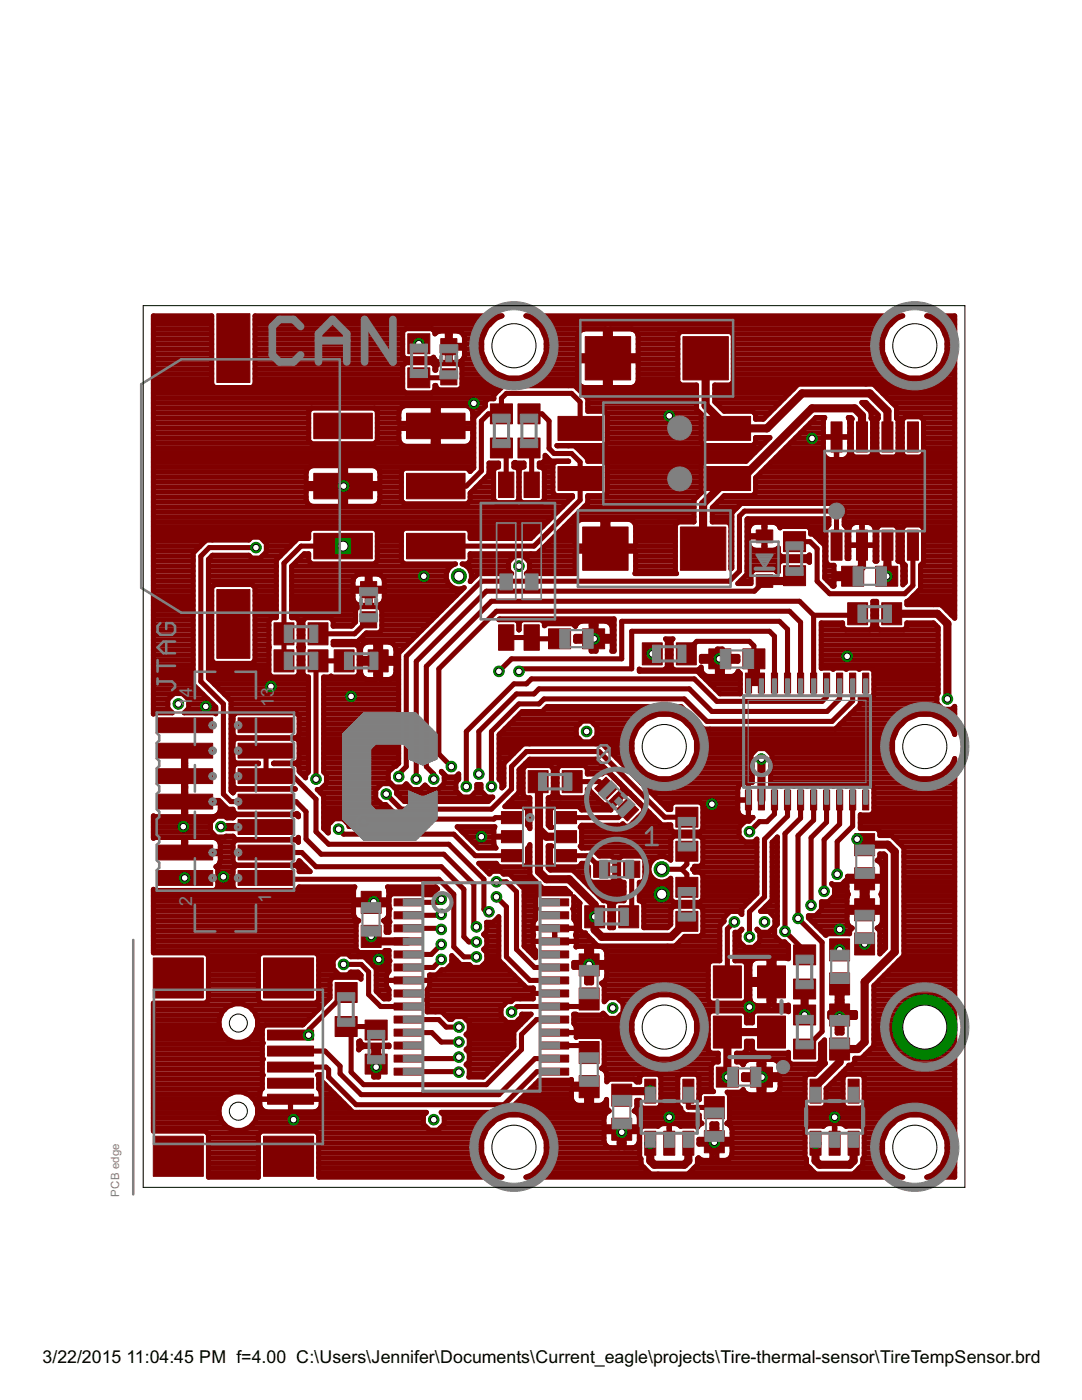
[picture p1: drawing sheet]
<svg xmlns="http://www.w3.org/2000/svg" width="216mm" height="279mm" viewBox="0 0 216 279" stroke-linecap="round" stroke-linejoin="round" font-family="sans-serif">
<defs><g id="words">
<g font-size="4" fill="#808080">
<text x="38.4" y="141.2" transform="rotate(-90 38.4 141.2)">1</text>
<text x="38.4" y="139.2" transform="rotate(-90 38.4 139.2)">4</text>
<text x="54.6" y="141.2" transform="rotate(-90 54.6 141.2)">1</text>
<text x="54.6" y="139.2" transform="rotate(-90 54.6 139.2)">3</text>
<text x="38.4" y="180.8" transform="rotate(-90 38.4 180.8)">2</text>
<text x="54.1" y="180.3" transform="rotate(-90 54.1 180.3)">1</text>
</g>
<g font-size="4">
<text x="8.5" y="272">3/22/2015</text>
<text x="25.2" y="272">11:04:45 PM f=4.00 C:\Users\Jennifer\Documents\Current_eagle\projects\Tire-thermal-sensor\TireTempSensor.brd</text>
</g>
<text font-size="2.5" fill="#808080" x="23.8" y="238.8" transform="rotate(-90 23.8 238.8)">PCB edge</text>
</g></defs>
<g fill="#800000" stroke="#800000" stroke-width=".2">
<path d="M100.1 162h4.1v2.4h-4.1z"/>
<path d="M100.1 165.8h4.1v2.4h-4.1z"/>
<path d="M100.1 169.6h4.1v2.4h-4.1z"/>
<path d="M110.8 169.6h4.2v2.4h-4.2z"/>
<path d="M110.8 162h4.2v2.4h-4.2z"/>
<path d="M110.8 165.8h4.2v2.4h-4.2z"/>
<path d="M122.9 161.6l2.3-2.3 2.2 2.3-2.2 2.3z"/>
<path d="M118.7 157.4l2.2-2.3 2.3 2.3-2.3 2.2z"/>
<path d="M118.4 171.9h3.3v3.2h-3.3z"/>
<path d="M124.4 171.9h3.3v3.2h-3.3z"/>
<path d="M105.4 153.8h4v4.4h-4z"/>
<path d="M112.2 153.8h4v4.4h-4z"/>
<path d="M116.7 180.8h3.9v4.4h-3.9z"/>
<path d="M123.5 180.8h3.9v4.4h-3.9z"/>
<path d="M31.3 143.3h11.1v2.9h-11.1z"/>
<path d="M47.5 143.3h11.2v2.9h-11.2z"/>
<path d="M31.3 148.3h11.1v3h-11.1z"/>
<path d="M47.5 148.3h11.2v3h-11.2z"/>
<path d="M31.3 153.4h11.1v3h-11.1z"/>
<path d="M47.5 153.4h11.2v3h-11.2z"/>
<path d="M31.3 158.5h11.1v3h-11.1z"/>
<path d="M47.5 158.5h11.2v3h-11.2z"/>
<path d="M47.5 163.6h11.2v2.9h-11.2z"/>
<path d="M31.3 168.7h11.1v2.9h-11.1z"/>
<path d="M47.5 168.7h11.2v2.9h-11.2z"/>
<path d="M31.3 173.7h11.1v3h-11.1z"/>
<path d="M47.5 173.7h11.2v3h-11.2z"/>
<path d="M73.5 129.7h3.9v4.4h-3.9z"/>
<path d="M66.7 129.7h4v4.4h-4z"/>
<path d="M61.5 129.7h3.9v4.4h-3.9z"/>
<path d="M54.7 129.7h4v4.4h-4z"/>
<path d="M71.9 116.1h3.3v3.2h-3.3z"/>
<path d="M71.9 122.1h3.3v3.2h-3.3z"/>
<path d="M87.9 67.6h3.3v3.2h-3.3z"/>
<path d="M87.9 73.6h3.3v3.2h-3.3z"/>
<path d="M54.7 124.3h4v4.4h-4z"/>
<path d="M61.5 124.3h3.9v4.4h-3.9z"/>
<path d="M81.4 66.6h4.4v4h-4.4z"/>
<path d="M81.4 73.4h4.4v4h-4.4z"/>
<path d="M174.7 113h4.4v4h-4.4z"/>
<path d="M167.9 113h4.4v4h-4.4z"/>
<path d="M135.8 105.2h9v8.6h-9z"/>
<path d="M116.3 105.2h9v8.6h-9z"/>
<path d="M136.3 67.2h9v8.6h-9z"/>
<path d="M116.8 67.2h9v8.6h-9z"/>
<path d="M140.9 93.1h8.9v4.8h-8.9z"/>
<path d="M140.9 83.1h8.9v4.8h-8.9z"/>
<path d="M111.3 93.1h8.9v4.8h-8.9z"/>
<path d="M111.3 83.1h8.9v4.8h-8.9z"/>
<path d="M103.4 87.4h4.4v4h-4.4z"/>
<path d="M103.4 80.6h4.4v4h-4.4z"/>
<path d="M97.9 87.4h4.4v4h-4.4z"/>
<path d="M97.9 80.6h4.4v4h-4.4z"/>
<path d="M109.5 125.5h4.4v4h-4.4z"/>
<path d="M116.2 125.5h4.4v4h-4.4z"/>
<path d="M104.6 94.2h3v5.1h-3z"/>
<path d="M104.6 124.7h3v5.1h-3z"/>
<path d="M99.5 124.7h3v5.1h-3z"/>
<path d="M99.5 94.2h3v5.1h-3z"/>
<path d="M62.6 82.5h11.7v5h-11.7z"/>
<path d="M62.6 94.5h11.7v5h-11.7z"/>
<path d="M62.6 106.4h11.7v5.1h-11.7z"/>
<path d="M81.1 82.5h11.7v5h-11.7z"/>
<path d="M81.1 94.5h11.7v5h-11.7z"/>
<path d="M81.1 106.4h11.7v5.1h-11.7z"/>
<path d="M43.3 117.7h6.6v13.7h-6.6z"/>
<path d="M43.3 62.6h6.6v13.7h-6.6z"/>
<path d="M107.9 179.4h5.6v1.4h-5.6z"/>
<path d="M107.9 182h5.6v1.4h-5.6z"/>
<path d="M107.9 184.6h5.6v1.4h-5.6z"/>
<path d="M107.9 187.2h5.6v1.4h-5.6z"/>
<path d="M107.9 189.8h5.6v1.4h-5.6z"/>
<path d="M107.9 192.4h5.6v1.4h-5.6z"/>
<path d="M107.9 195h5.6v1.4h-5.6z"/>
<path d="M107.9 200.2h5.6v1.4h-5.6z"/>
<path d="M107.9 197.6h5.6v1.4h-5.6z"/>
<path d="M107.9 202.8h5.6v1.4h-5.6z"/>
<path d="M107.9 205.4h5.6v1.4h-5.6z"/>
<path d="M107.9 208h5.6v1.4h-5.6z"/>
<path d="M107.9 210.6h5.6v1.4h-5.6z"/>
<path d="M107.9 213.2h5.6v1.4h-5.6z"/>
<path d="M78.6 179.4h5.6v1.4h-5.6z"/>
<path d="M78.6 182h5.6v1.4h-5.6z"/>
<path d="M78.6 184.6h5.6v1.4h-5.6z"/>
<path d="M78.6 187.2h5.6v1.4h-5.6z"/>
<path d="M78.6 189.8h5.6v1.4h-5.6z"/>
<path d="M78.6 192.4h5.6v1.4h-5.6z"/>
<path d="M78.6 195h5.6v1.4h-5.6z"/>
<path d="M78.6 197.6h5.6v1.4h-5.6z"/>
<path d="M78.6 200.2h5.6v1.4h-5.6z"/>
<path d="M78.6 202.8h5.6v1.4h-5.6z"/>
<path d="M78.6 205.4h5.6v1.4h-5.6z"/>
<path d="M78.6 208h5.6v1.4h-5.6z"/>
<path d="M78.6 210.6h5.6v1.4h-5.6z"/>
<path d="M78.6 213.2h5.6v1.4h-5.6z"/>
<path d="M158.3 195.4h4.5v4h-4.5z"/>
<path d="M158.3 188.6h4.5v4h-4.5z"/>
<path d="M158.3 200.6h4.5v4h-4.5z"/>
<path d="M158.3 207.4h4.5v3.9h-4.5z"/>
<path d="M175.9 120.3h4v4.4h-4z"/>
<path d="M169.1 120.3h4v4.4h-4z"/>
<path d="M151.2 202.8h5.5v6.4h-5.5z"/>
<path d="M142.3 192.8h5.6v6.4h-5.6z"/>
<path d="M142.3 202.8h5.6v6.4h-5.6z"/>
<path d="M151.2 192.8h5.5v6.4h-5.5z"/>
<path d="M142.9 213h4.4v4h-4.4z"/>
<path d="M149.7 213h4.4v4h-4.4z"/>
<path d="M128.7 225.8h2.2v4.7h-2.2z"/>
<path d="M132.4 225.8h2.2v4.7h-2.2z"/>
<path d="M136.2 225.8h2.3v4.7h-2.3z"/>
<path d="M136.2 215.4h2.3v4.8h-2.3z"/>
<path d="M128.7 215.4h2.2v4.8h-2.2z"/>
<path d="M161.6 225.8h2.2v4.7h-2.2z"/>
<path d="M165.4 225.8h2.2v4.7h-2.2z"/>
<path d="M169.2 225.8h2.2v4.7h-2.2z"/>
<path d="M169.2 215.4h2.2v4.8h-2.2z"/>
<path d="M161.6 215.4h2.2v4.8h-2.2z"/>
<path d="M165.5 187.4h4v4.4h-4z"/>
<path d="M165.5 194.2h4v4.4h-4z"/>
<path d="M170.5 186.2h4v4.4h-4z"/>
<path d="M170.5 179.4h4v4.4h-4z"/>
<path d="M170.5 166.4h4v4.4h-4z"/>
<path d="M170.5 173.2h4v4.4h-4z"/>
<path d="M148.2 129.5h4.4v4h-4.4z"/>
<path d="M141.4 129.5h4.4v4h-4.4z"/>
<path d="M122.1 216.4h3.9v4.4h-3.9z"/>
<path d="M122.1 223.2h3.9v4.4h-3.9z"/>
<path d="M165.5 207.2h4v4.4h-4z"/>
<path d="M165.5 200.4h4v4.4h-4z"/>
<path d="M72.9 210.4h4.4v4h-4.4z"/>
<path d="M72.9 203.6h4.4v4h-4.4z"/>
<path d="M66.9 202.9h4.4v4h-4.4z"/>
<path d="M66.9 196.1h4.4v4h-4.4z"/>
<path d="M115.6 207.9h3.9v4.4h-3.9z"/>
<path d="M115.6 214.7h3.9v4.4h-3.9z"/>
<path d="M72.1 184.7h4v4.4h-4z"/>
<path d="M72.1 177.9h4v4.4h-4z"/>
<path d="M115.6 197.2h3.9v4.4h-3.9z"/>
<path d="M115.6 190.4h3.9v4.4h-3.9z"/>
<path d="M140.5 218.9h4v4.4h-4z"/>
<path d="M140.5 225.7h4v4.4h-4z"/>
<path d="M134.9 175.1h4.4v4h-4.4z"/>
<path d="M134.9 181.9h4.4v4h-4.4z"/>
<path d="M134.9 161.1h4.4v4h-4.4z"/>
<path d="M134.9 167.9h4.4v4h-4.4z"/>
<path d="M165.8 84.2h2.2v6h-2.2z"/>
<path d="M170.9 84.2h2.2v6h-2.2z"/>
<path d="M176 84.2h2.2v6h-2.2z"/>
<path d="M181.1 84.2h2.2v6h-2.2z"/>
<path d="M165.8 105.8h2.2v6h-2.2z"/>
<path d="M170.9 105.8h2.2v6h-2.2z"/>
<path d="M176 105.8h2.2v6h-2.2z"/>
<path d="M181.1 105.8h2.2v6h-2.2z"/>
<path d="M156.3 106.1h4.4v4h-4.4z"/>
<path d="M156.3 112.9h4.4v4h-4.4z"/>
<path d="M150.9 114.7h3.3v2.5h-3.3z"/>
<path d="M150.9 105.8h3.3v2.5h-3.3z"/>
<path d="M148.7 157.7h1.3v3.9h-1.3z"/>
<path d="M151.3 157.7h1.2v3.9h-1.2z"/>
<path d="M153.9 157.7h1.3v3.9h-1.3z"/>
<path d="M156.5 157.7h1.3v3.9h-1.3z"/>
<path d="M159.1 157.7h1.3v3.9h-1.3z"/>
<path d="M161.7 157.7h1.3v3.9h-1.3z"/>
<path d="M164.3 157.7h1.2v3.9h-1.2z"/>
<path d="M166.9 157.7h1.2v3.9h-1.2z"/>
<path d="M169.5 157.7h1.3v3.9h-1.3z"/>
<path d="M172.1 157.7h1.3v3.9h-1.3z"/>
<path d="M172.1 134.3h1.3v4h-1.3z"/>
<path d="M169.5 134.3h1.3v4h-1.3z"/>
<path d="M166.9 134.3h1.2v4h-1.2z"/>
<path d="M164.3 134.3h1.2v4h-1.2z"/>
<path d="M161.7 134.3h1.3v4h-1.3z"/>
<path d="M159.1 134.3h1.3v4h-1.3z"/>
<path d="M156.5 134.3h1.3v4h-1.3z"/>
<path d="M153.9 134.3h1.3v4h-1.3z"/>
<path d="M151.3 134.3h1.2v4h-1.2z"/>
<path d="M148.7 134.3h1.3v4h-1.3z"/>
<path d="M128.2 128.3h3.9v4.4h-3.9z"/>
<path d="M135 128.3h3.9v4.4h-3.9z"/>
<path d="M30.6 226.8h10v8h-10z"/>
<path d="M30.6 191.2h10v8h-10z"/>
<path d="M52.6 191.2h10v8h-10z"/>
<path d="M52.6 226.8h10v8h-10z"/>
<path d="M53.4 212h9.2v2h-9.2z"/>
<path d="M53.4 215.2h9.2v2h-9.2z"/>
<path d="M53.4 218.4h9.2v2h-9.2z"/>
<path d="M53.4 208.8h9.2v2h-9.2z"/>
<path d="M53.4 205.6h9.2v2h-9.2z"/>
</g>
<g fill="#800000" stroke="#800000" stroke-width="1">
<path d="M53.1 149.8v5.1z"/>
<path d="M97 182h.6z"/>
<path d="M96.6 181.5l.4 .5z"/>
<path d="M96.6 175.5v6z"/>
<path d="M89.6 168.5l7 7z"/>
<path d="M65.6 168.5h24z"/>
<path d="M63.1 166l2.5 2.5z"/>
<path d="M63.1 159.5v6.5z"/>
<path d="M58.5 154.9l4.6 4.6z"/>
<path d="M53.1 154.9h5.4z"/>
<path d="M93.6 188h1.5z"/>
<path d="M92.6 187l1 1z"/>
<path d="M92.6 177.5v9.5z"/>
<path d="M88.1 173l4.5 4.5z"/>
<path d="M63.1 173h25z"/>
<path d="M53.1 170.1h7.1z"/>
<path d="M60.2 170.1l2.9 2.9z"/>
<path d="M92.6 191h2.5z"/>
<path d="M90.6 189l2 2z"/>
<path d="M90.6 178.5v10.5z"/>
<path d="M87.6 175.5l3 3z"/>
<path d="M53.4 175.5h34.2z"/>
<path d="M53.1 175.2l.3 .3z"/>
<path d="M94.6 184.5l.5 .5z"/>
<path d="M94.6 176.5v8z"/>
<path d="M88.6 170.5l6 6z"/>
<path d="M64.1 170.5h24.5z"/>
<path d="M61.1 167.5l3 3z"/>
<path d="M61.1 162v5.5z"/>
<path d="M59.1 160l2 2z"/>
<path d="M53.1 160h6z"/>
<path d="M46.1 160h7z"/>
<path d="M44.6 158.5l1.5 1.5z"/>
<path d="M44.6 140.5v18z"/>
<path d="M40.1 136l4.5 4.5z"/>
<path d="M40.1 111v25z"/>
<path d="M41.8 109.3h9.3z"/>
<path d="M41.8 109.3l-1.7 1.7z"/>
<path d="M60.1 109h8.4z"/>
<path d="M56.7 112.4v14.1z"/>
<path d="M56.7 112.4l3.4-3.4z"/>
<path d="M56.7 126.5v5.4z"/>
<path d="M100.1 79.5l.9-1z"/>
<path d="M101 78.5h13z"/>
<path d="M115.8 80.2v5.3z"/>
<path d="M114 78.5l1.8 1.7z"/>
<path d="M100.1 79.5v3.1z"/>
<path d="M87 97h6z"/>
<path d="M93 97l3.1-3z"/>
<path d="M96.1 84v10z"/>
<path d="M97.5 82.6h2.6z"/>
<path d="M97.5 82.6l-1.4 1.4z"/>
<path d="M105.6 82.6h2.6z"/>
<path d="M108.2 82.6l1.4 1.4z"/>
<path d="M109.6 84v5.5z"/>
<path d="M109.6 89.5l1 1z"/>
<path d="M110.6 90.5h3.4z"/>
<path d="M115.8 92.2v3.3z"/>
<path d="M114 90.5l1.8 1.7z"/>
<path d="M87 109h19.6z"/>
<path d="M115.8 95.5v4.3z"/>
<path d="M106.6 109l9.2-9.2z"/>
<path d="M148.5 102h18z"/>
<path d="M147.6 103l.9-1z"/>
<path d="M147.6 103v11z"/>
<path d="M145.5 116l2.1-2z"/>
<path d="M96.1 116h49.4z"/>
<path d="M81.1 131l15-15z"/>
<path d="M81.1 131v22z"/>
<path d="M79.6 154.5l1.5-1.5z"/>
<path d="M79.6 154.5v.5z"/>
<path d="M166.9 102.4v6.4z"/>
<path d="M166.5 102l.4 .4z"/>
<path d="M150.5 118l2-2z"/>
<path d="M97 118h53.5z"/>
<path d="M97 118l-13.9 14z"/>
<path d="M83.1 132v23.5z"/>
<path d="M94.8 170.8h7.4z"/>
<path d="M90.6 166.5l4.2 4.3z"/>
<path d="M68.6 166.5h22z"/>
<path d="M67.6 165.5l1 1z"/>
<path d="M98.8 163.2h3.4z"/>
<path d="M98.6 163.5l.2-.3z"/>
<path d="M73.1 163.5h25.5z"/>
<path d="M73.1 163.5l-.5 .5z"/>
<path d="M63.5 131.9h5.2z"/>
<path d="M63.5 131.9v.7z"/>
<path d="M63.1 133v22.5z"/>
<path d="M63.1 133l.4-.4z"/>
<path d="M112.9 163.2h10.5z"/>
<path d="M123.4 163.2l1.8-1.6z"/>
<path d="M112.9 170.8h4.4z"/>
<path d="M117.3 170.8l2.8 2.7z"/>
<path d="M114.2 156h.9z"/>
<path d="M115.1 156h4.4z"/>
<path d="M119.5 156l1.4 1.4z"/>
<path d="M126 173.5v8.6z"/>
<path d="M126 182.1l-.5 .9z"/>
<path d="M63.5 126.5h7.3z"/>
<path d="M70.8 126.5l2.8-2.8z"/>
<path d="M83.6 75.4h5.8z"/>
<path d="M89.4 75.4l.2-.2z"/>
<path d="M101 90.4v6.4z"/>
<path d="M100.1 89.4l.9 1z"/>
<path d="M106.1 89.9v6.9z"/>
<path d="M105.6 89.4l.5 .5z"/>
<path d="M101 127.2h5.1z"/>
<path d="M106.4 127.5h5.3z"/>
<path d="M106.1 127.2l.3 .3z"/>
<path d="M149.4 105.6v1.3z"/>
<path d="M149.4 106.9h3z"/>
<path d="M152.4 106.9v.3z"/>
<path d="M149.4 107.2h3z"/>
<path d="M149.4 107.2v1.3z"/>
<path d="M149.4 108.5l.1 .4z"/>
<path d="M149.5 108.9l.2 .3z"/>
<path d="M149.7 109.2l.2 .3z"/>
<path d="M149.9 109.5l.4 .2z"/>
<path d="M150.3 109.7l.4 .1z"/>
<path d="M150.7 109.8h1.7z"/>
<path d="M152.4 107.2v2.6z"/>
<path d="M152.4 107.2h.3z"/>
<path d="M152.7 107.2v2.6z"/>
<path d="M152.7 109.8h1.7z"/>
<path d="M154.4 109.8l.4-.1z"/>
<path d="M154.8 109.7l.3-.2z"/>
<path d="M155.1 109.5l.2-.2z"/>
<path d="M155.3 109.3v1.2z"/>
<path d="M155.3 110.5l.6 .6z"/>
<path d="M155.9 111.1h5.3z"/>
<path d="M161.2 111.1l.3-.4z"/>
<path d="M161.5 110.7v1.5z"/>
<path d="M161.2 111.9l.3 .3z"/>
<path d="M155.9 111.9h5.3z"/>
<path d="M155.9 111.9l-.6 .6z"/>
<path d="M155.3 112.5v1.6z"/>
<path d="M155.1 114.1h.2z"/>
<path d="M154.6 113.7l.5 .4z"/>
<path d="M150.5 113.7h4.1z"/>
<path d="M150.5 113.7l-.6 .6z"/>
<path d="M149.9 114.3v2.2z"/>
<path d="M147.2 116.5h2.7z"/>
<path d="M147.2 116.5l1.9-1.9z"/>
<path d="M149.1 113.4v1.2z"/>
<path d="M149.1 103.6v9.8z"/>
<path d="M149.1 103.6l.1-.1z"/>
<path d="M149.2 103.5h16.2z"/>
<path d="M165.4 103.5v1.3z"/>
<path d="M165.4 104.8l-.6 .6z"/>
<path d="M164.8 105.4v6.8z"/>
<path d="M164.8 112.2l.6 .6z"/>
<path d="M165.4 112.8h1z"/>
<path d="M166.4 112.8v1.7z"/>
<path d="M166.4 114.5h3.3z"/>
<path d="M169.7 114.5v1z"/>
<path d="M166.4 115.5h3.3z"/>
<path d="M166.4 115.5v1.5z"/>
<path d="M166.2 117h.2z"/>
<path d="M164.6 115.4l1.6 1.6z"/>
<path d="M164.6 108.9v6.5z"/>
<path d="M163.7 108l.9 .9z"/>
<path d="M162.3 106.6l1.4 1.4z"/>
<path d="M161.8 106.6h.5z"/>
<path d="M161.8 105.7v.9z"/>
<path d="M161.2 105.1l.6 .6z"/>
<path d="M155.9 105.1h5.3z"/>
<path d="M155.9 105.1l-.2 .2z"/>
<path d="M155.6 105.2l.1 .1z"/>
<path d="M155.4 104.8l.2 .4z"/>
<path d="M155.1 104.6l.3 .2z"/>
<path d="M154.8 104.4l.3 .2z"/>
<path d="M154.4 104.2l.4 .2z"/>
<path d="M152.7 104.2h1.7z"/>
<path d="M152.7 104.2v2.7z"/>
<path d="M152.4 106.9h.3z"/>
<path d="M152.4 104.2v2.7z"/>
<path d="M150.7 104.2h1.7z"/>
<path d="M150.3 104.4l.4-.2z"/>
<path d="M149.9 104.6l.4-.2z"/>
<path d="M149.9 104.6l-.2 .2z"/>
<path d="M149.7 104.8l-.2 .4z"/>
<path d="M149.5 105.2l-.1 .4z"/>
<path d="M139.5 227.4v.9z"/>
<path d="M139.5 227.4h2.5z"/>
<path d="M142 227.4v.9z"/>
<path d="M139.5 228.3h2.5z"/>
<path d="M142 224.3h1z"/>
<path d="M143 224.3v3.1z"/>
<path d="M142 227.4h1z"/>
<path d="M142 224.3v3.1z"/>
<path d="M173 179.1v2z"/>
<path d="M172 181.1h1z"/>
<path d="M172 179.1v2z"/>
<path d="M172 175.9v3.2z"/>
<path d="M172 175.9h1z"/>
<path d="M173 175.9v3.2z"/>
<path d="M148.4 214.5v1z"/>
<path d="M148.4 214.5h3z"/>
<path d="M151.4 214.5v1z"/>
<path d="M148.4 215.5h3z"/>
<path d="M98.6 165.2l-.1 .4z"/>
<path d="M98.5 165.6v1.3z"/>
<path d="M98.5 166.9h3.6z"/>
<path d="M102.1 166.9v.2z"/>
<path d="M98.5 167.1h3.6z"/>
<path d="M98.5 167.1v1.3z"/>
<path d="M98.5 168.4l.1 .4z"/>
<path d="M98.6 168.8l.2 .3z"/>
<path d="M98.8 169.1l.2 .1z"/>
<path d="M95.5 169.2h3.5z"/>
<path d="M92.1 165.8l3.4 3.4z"/>
<path d="M91.2 165l.9 .8z"/>
<path d="M91.2 165h7.5z"/>
<path d="M98.7 165l-.1 .2z"/>
<path d="M114.5 192.1v1z"/>
<path d="M114.5 192.1h2.6z"/>
<path d="M117.1 192.1v1z"/>
<path d="M114.5 193.1h2.6z"/>
<path d="M117.1 196.2h.9z"/>
<path d="M117.1 193.1v3.1z"/>
<path d="M117.1 193.1h.9z"/>
<path d="M118 193.1v3.1z"/>
<path d="M110.7 185.3v.4z"/>
<path d="M110.7 185.7v2.2z"/>
<path d="M36.6 155.1v1.9z"/>
<path d="M36.6 155.1h.5z"/>
<path d="M37.1 155.1v1.9z"/>
<path d="M37.1 157v2.7z"/>
<path d="M36.6 159.7h.5z"/>
<path d="M36.6 157v2.7z"/>
<path d="M36.6 150.1v2.7z"/>
<path d="M36.6 150.1h.5z"/>
<path d="M37.1 150.1v2.7z"/>
<path d="M37.1 152.8v1.9z"/>
<path d="M36.6 154.7h.5z"/>
<path d="M36.6 152.8v1.9z"/>
<path d="M114.9 127v1z"/>
<path d="M114.9 127h3.1z"/>
<path d="M118 127v1z"/>
<path d="M114.9 128h3.1z"/>
<path d="M168 202.1v1z"/>
<path d="M168 202.1h2.7z"/>
<path d="M170.7 202.1v1z"/>
<path d="M168 203.1h2.7z"/>
<path d="M176.7 189.2l-1.1 1.2z"/>
<path d="M175.6 185.8v4.6z"/>
<path d="M175 185.2l.6 .6z"/>
<path d="M175 185.2h.1z"/>
<path d="M175.1 185.2l.4-.2z"/>
<path d="M175.7 184.7l-.2 .3z"/>
<path d="M176 184.4l-.3 .3z"/>
<path d="M176.1 184l-.1 .4z"/>
<path d="M176.1 182.1v1.9z"/>
<path d="M173 182.1h3.1z"/>
<path d="M173 181.1v1z"/>
<path d="M173 181.1h3.1z"/>
<path d="M176.1 179.2v1.9z"/>
<path d="M176 178.8l.1 .4z"/>
<path d="M175.8 178.5l.2 .3z"/>
<path d="M176 178.2l-.2 .3z"/>
<path d="M176.1 177.8l-.1 .4z"/>
<path d="M176.1 175.9v1.9z"/>
<path d="M173 175.9h3.1z"/>
<path d="M173 174.9v1z"/>
<path d="M173 174.9h3.1z"/>
<path d="M176.1 173v1.9z"/>
<path d="M176 172.6l.1 .4z"/>
<path d="M175.7 172.2l.3 .4z"/>
<path d="M175.5 172l.2 .2z"/>
<path d="M175.1 171.8l.4 .2z"/>
<path d="M175 171.7l.1 .1z"/>
<path d="M175 171.7l.6-.5z"/>
<path d="M175.6 170.4v.8z"/>
<path d="M175.6 170.4h.8z"/>
<path d="M176.4 170.4l.3 .3z"/>
<path d="M176.7 170.7v18.5z"/>
<path d="M147.2 131v1z"/>
<path d="M144.1 132h3.1z"/>
<path d="M144.1 131v1z"/>
<path d="M144.1 131h3.1z"/>
<path d="M167 206.2h1z"/>
<path d="M167 203.1v3.1z"/>
<path d="M167 203.1h1z"/>
<path d="M168 203.1v3.1z"/>
<path d="M167 196.9v3.2z"/>
<path d="M167 196.9h1z"/>
<path d="M168 196.9v3.2z"/>
<path d="M168 200.1v2z"/>
<path d="M167 202.1h1z"/>
<path d="M167 200.1v2z"/>
<path d="M172 174.9v1z"/>
<path d="M169 175.9h3z"/>
<path d="M169 175.9v1.9z"/>
<path d="M169 177.8l.1 .4z"/>
<path d="M169.1 178.2l.2 .3z"/>
<path d="M169.3 178.5l-.2 .3z"/>
<path d="M169.1 178.8l-.1 .4z"/>
<path d="M169 179.2v1.9z"/>
<path d="M169 181.1h3z"/>
<path d="M172 181.1v1z"/>
<path d="M169 182.1h3z"/>
<path d="M169 182.1v1.9z"/>
<path d="M169 184l.1 .4z"/>
<path d="M169.1 184.4l.2 .3z"/>
<path d="M169.3 184.7l.3 .3z"/>
<path d="M169.6 185l.3 .2z"/>
<path d="M169.9 185.2h.2z"/>
<path d="M170.1 185.2l-.6 .6z"/>
<path d="M169.5 185.8v.6z"/>
<path d="M165.1 186.4h4.4z"/>
<path d="M165.1 186.4l-.3 .3z"/>
<path d="M164.7 186.5l.1 .2z"/>
<path d="M161.3 183.2l3.4 3.3z"/>
<path d="M161.3 182.8v.4z"/>
<path d="M161.3 182.8h1.4z"/>
<path d="M163.9 181.5l-1.2 1.3z"/>
<path d="M163.9 180v1.5z"/>
<path d="M163.9 180h1.4z"/>
<path d="M165.3 180l1.2-1.3z"/>
<path d="M166.5 177v1.7z"/>
<path d="M166 176.4l.5 .6z"/>
<path d="M166 176.3v.1z"/>
<path d="M166 176.3l.2 .3z"/>
<path d="M166.2 176.6h1.7z"/>
<path d="M167.9 176.6l1.2-1.3z"/>
<path d="M169.1 174.9v.4z"/>
<path d="M169.1 174.9h2.9z"/>
<path d="M167 202.1v1z"/>
<path d="M165.6 203.1h1.4z"/>
<path d="M165.6 202.1v1z"/>
<path d="M165.6 202.1h1.4z"/>
<path d="M98.2 173.9h1.7z"/>
<path d="M98.2 173.9l-.5 .5z"/>
<path d="M95.5 172.3l2.2 2.1z"/>
<path d="M95.5 172.3h3.5z"/>
<path d="M99 172.3v.1z"/>
<path d="M99 172.4l.6 .6z"/>
<path d="M99.6 173h5.1z"/>
<path d="M104.7 173l.6-.6z"/>
<path d="M105.3 169.3v3.1z"/>
<path d="M105.3 169.3l.2-.2z"/>
<path d="M105.7 168.8l-.2 .3z"/>
<path d="M105.7 168.6v.2z"/>
<path d="M105.7 168.6v6.1z"/>
<path d="M105.7 174.7l1.1 1.1z"/>
<path d="M106.8 175.8l1.5 1.5z"/>
<path d="M108.3 177.3h1.5z"/>
<path d="M109.8 177.3h3z"/>
<path d="M112.8 177.3l1.1 1.1z"/>
<path d="M107.5 178.4h6.4z"/>
<path d="M107.5 178.4l-.6 .6z"/>
<path d="M106.9 179v2.2z"/>
<path d="M106.9 181.2l.2 .2z"/>
<path d="M107.1 181.4l-.2 .2z"/>
<path d="M106.9 181.6v1.8z"/>
<path d="M106.9 183.4l-.2 .2z"/>
<path d="M106.7 183.6l-.2 .4z"/>
<path d="M106.5 184l-.1 .4z"/>
<path d="M106.4 184.4v.9z"/>
<path d="M106.4 185.3h4.3z"/>
<path d="M106.4 185.3v.9z"/>
<path d="M106.4 186.2l.1 .4z"/>
<path d="M106.5 186.6l-.1 .4z"/>
<path d="M106.4 187v.9z"/>
<path d="M106.4 187.9h4.3z"/>
<path d="M106.4 187.9v.9z"/>
<path d="M106.4 188.8l.1 .4z"/>
<path d="M106.5 189.2l.2 .3z"/>
<path d="M106.7 189.5l.2 .2z"/>
<path d="M106.9 189.7v1.4z"/>
<path d="M104.6 188.8l2.3 2.3z"/>
<path d="M104.6 178.6v10.2z"/>
<path d="M104.6 177.4v1.2z"/>
<path d="M102.6 175.3l2 2.1z"/>
<path d="M101.7 174.5l.9 .8z"/>
<path d="M100.5 174.5h1.2z"/>
<path d="M99.9 173.9l.6 .6z"/>
<path d="M179.6 112l.5 .6z"/>
<path d="M179.2 112h.4z"/>
<path d="M179.2 105.4v6.6z"/>
<path d="M178.6 104.8l.6 .6z"/>
<path d="M175.6 104.8h3z"/>
<path d="M175.6 104.8l-.6 .6z"/>
<path d="M175 105.4v6.6z"/>
<path d="M174.6 112h.4z"/>
<path d="M174.6 108.8v3.2z"/>
<path d="M172 108.8h2.6z"/>
<path d="M174.6 105.6v3.2z"/>
<path d="M174.5 105.2l.1 .4z"/>
<path d="M174.3 104.9l.2 .3z"/>
<path d="M174 104.6l.3 .3z"/>
<path d="M173.7 104.4l.3 .2z"/>
<path d="M173.3 104.3l.4 .1z"/>
<path d="M172 104.3h1.3z"/>
<path d="M172 104.3v4.5z"/>
<path d="M170.7 104.3h1.3z"/>
<path d="M170.3 104.4l.4-.1z"/>
<path d="M170 104.6l.3-.2z"/>
<path d="M169.7 104.9l.3-.3z"/>
<path d="M169.7 104.9l-.2 .3z"/>
<path d="M169.5 105.2l-.1 .4z"/>
<path d="M169.4 105.6v3.2z"/>
<path d="M169.4 108.8h2.6z"/>
<path d="M169.4 108.8v2.7z"/>
<path d="M169 111.5h.4z"/>
<path d="M169 105.4v6.1z"/>
<path d="M168.4 104.8l.6 .6z"/>
<path d="M168.4 103v1.8z"/>
<path d="M168.4 101.7v1.3z"/>
<path d="M168.1 101.4l.3 .3z"/>
<path d="M167.2 100.5l.9 .9z"/>
<path d="M149.2 100.5h18z"/>
<path d="M147.9 100.5h1.3z"/>
<path d="M146.9 101.5l1-1z"/>
<path d="M146.9 101.5l-.9 .9z"/>
<path d="M146 102.4v11z"/>
<path d="M145.8 113.5l.2-.1z"/>
<path d="M145.8 104.8v8.7z"/>
<path d="M145.2 104.2l.6 .6z"/>
<path d="M142.1 104.2h3.1z"/>
<path d="M142.1 101.3v2.9z"/>
<path d="M144.5 98.9l-2.4 2.4z"/>
<path d="M144.5 98.9h5.7z"/>
<path d="M150.2 98.9l.6-.6z"/>
<path d="M150.8 95.4v2.9z"/>
<path d="M150.8 95.4l12-12.1z"/>
<path d="M162.8 83.3h1.8z"/>
<path d="M164.6 83.3l-.2 .3z"/>
<path d="M164.4 83.6l-.1 .4z"/>
<path d="M164.3 84v3.2z"/>
<path d="M164.3 87.2h2.6z"/>
<path d="M164.3 87.2v3.2z"/>
<path d="M164.3 90.4l.1 .4z"/>
<path d="M164.4 90.8l.2 .3z"/>
<path d="M164.6 91.1l.3 .3z"/>
<path d="M164.9 91.4l.3 .2z"/>
<path d="M165.2 91.6l.4 .1z"/>
<path d="M165.6 91.7h1.3z"/>
<path d="M166.9 87.2v4.5z"/>
<path d="M167 87.2v4.5z"/>
<path d="M167 91.7h1.2z"/>
<path d="M168.2 91.7l.4-.1z"/>
<path d="M168.6 91.6l.4-.2z"/>
<path d="M169 91.4l.2-.3z"/>
<path d="M169.4 90.8l-.2 .3z"/>
<path d="M169.5 90.4l-.1 .4z"/>
<path d="M169.5 87.2v3.2z"/>
<path d="M167 87.2h2.5z"/>
<path d="M169.5 84v3.2z"/>
<path d="M169.4 83.6l.1 .4z"/>
<path d="M169.3 83.3l.1 .3z"/>
<path d="M169.3 83.3h.5z"/>
<path d="M169.8 83.3l.3 .3z"/>
<path d="M170.1 83.6l-.2 .2z"/>
<path d="M169.9 83.8v6.8z"/>
<path d="M169.9 90.6l.6 .6z"/>
<path d="M170.5 91.2h3z"/>
<path d="M173.5 91.2l.6-.6z"/>
<path d="M174.1 83.8v6.8z"/>
<path d="M173.8 83.5l.3 .3z"/>
<path d="M173.8 82.2v1.3z"/>
<path d="M172.8 81.1l1 1.1z"/>
<path d="M172.4 80.8l.4 .3z"/>
<path d="M172 80.3l.4 .5z"/>
<path d="M172 80.3h.8z"/>
<path d="M172.8 80.3l2.4 2.5z"/>
<path d="M175.2 82.8v.7z"/>
<path d="M175.2 83.5l-.2 .3z"/>
<path d="M175 83.8v6.8z"/>
<path d="M175 90.6l.6 .6z"/>
<path d="M175.6 91.2h3z"/>
<path d="M178.6 91.2l.6-.6z"/>
<path d="M179.2 83.8v6.8z"/>
<path d="M178.9 83.5l.3 .3z"/>
<path d="M178.9 81.3v2.2z"/>
<path d="M177.8 80.2l1.1 1.1z"/>
<path d="M174.3 76.7l3.5 3.5z"/>
<path d="M172.8 76.7h1.5z"/>
<path d="M159.3 76.7h13.5z"/>
<path d="M159.3 76.7l-1.1 1z"/>
<path d="M158.2 77.7l-5.9 6z"/>
<path d="M150.8 83.7h1.5z"/>
<path d="M150.8 82.7v1z"/>
<path d="M150.2 82.1l.6 .6z"/>
<path d="M144.5 82.1h5.7z"/>
<path d="M142.6 80.2l1.9 1.9z"/>
<path d="M142.6 76.8v3.4z"/>
<path d="M142.6 76.8h3.1z"/>
<path d="M145.7 76.8l.6-.6z"/>
<path d="M146.3 66.8v9.4z"/>
<path d="M145.7 66.2l.6 .6z"/>
<path d="M135.8 66.2h9.9z"/>
<path d="M135.8 66.2l-.5 .6z"/>
<path d="M135.3 66.8v9.4z"/>
<path d="M135.3 76.2l.5 .6z"/>
<path d="M135.8 76.8h3.2z"/>
<path d="M139 76.8v3.4z"/>
<path d="M139 80.2v1.5z"/>
<path d="M139 81.7l.9 1z"/>
<path d="M139.9 82.7v5.6z"/>
<path d="M139.9 88.3l.6 .6z"/>
<path d="M140.5 88.9h9.7z"/>
<path d="M150.2 88.9l.6-.6z"/>
<path d="M150.8 87.3v1z"/>
<path d="M150.8 87.3h1.5z"/>
<path d="M152.3 87.3h1.3z"/>
<path d="M148.9 92.1l4.7-4.8z"/>
<path d="M140.5 92.1h8.4z"/>
<path d="M139.9 92.7l.6-.6z"/>
<path d="M139.9 92.7v5.6z"/>
<path d="M138.5 99.8l1.4-1.5z"/>
<path d="M138.5 99.8v1.5z"/>
<path d="M138.5 101.3v2.9z"/>
<path d="M135.4 104.2h3.1z"/>
<path d="M135.4 104.2l-.6 .6z"/>
<path d="M134.8 104.8v9.4z"/>
<path d="M134.8 114.2l.2 .3z"/>
<path d="M126.7 114.5h8.3z"/>
<path d="M126.8 114l-.1 .4z"/>
<path d="M126.8 110v4z"/>
<path d="M121.3 110h5.5z"/>
<path d="M121.3 109v1z"/>
<path d="M121.3 109h5.5z"/>
<path d="M126.8 105v4z"/>
<path d="M126.7 104.6l.1 .4z"/>
<path d="M126.5 104.2l.2 .4z"/>
<path d="M126.3 103.9l.2 .3z"/>
<path d="M125.9 103.8l.4 .1z"/>
<path d="M125.5 103.7l.4 .1z"/>
<path d="M121.3 103.7h4.2z"/>
<path d="M121.3 103.7v5.3z"/>
<path d="M120.3 109h1z"/>
<path d="M120.3 103.7v5.3z"/>
<path d="M116.1 103.7h4.2z"/>
<path d="M115.7 103.8l.4-.1z"/>
<path d="M115.3 103.9l.4-.1z"/>
<path d="M115.3 103.9l-.2 .3z"/>
<path d="M115.1 104.2l-.2 .4z"/>
<path d="M114.9 104.6l-.2 .4z"/>
<path d="M114.7 105v4z"/>
<path d="M114.7 109h5.6z"/>
<path d="M120.3 109v1z"/>
<path d="M114.7 110h5.6z"/>
<path d="M114.7 110v4z"/>
<path d="M114.7 114l.2 .4z"/>
<path d="M105 114.5h9.9z"/>
<path d="M105 114.5l.6-.6z"/>
<path d="M105.6 112.1v1.8z"/>
<path d="M104.4 110.9l1.2 1.2z"/>
<path d="M102.7 110.9h1.7z"/>
<path d="M101.5 112.1l1.2-1.2z"/>
<path d="M101.5 112.1v1.8z"/>
<path d="M101.5 113.9l.6 .6z"/>
<path d="M96.7 114.5h5.4z"/>
<path d="M95.4 114.5h1.3z"/>
<path d="M95.4 114.5l-1.6 1.6z"/>
<path d="M94.1 115.5l-.3 .6z"/>
<path d="M94.1 114.5v1z"/>
<path d="M93.7 113.6l.4 .9z"/>
<path d="M93 112.9l.7 .7z"/>
<path d="M92.2 112.5l.8 .4z"/>
<path d="M92.2 112.5h1z"/>
<path d="M93.2 112.5l.6-.5z"/>
<path d="M93.8 110.5v1.5z"/>
<path d="M93.8 110.5h12.1z"/>
<path d="M105.9 110.5h1.3z"/>
<path d="M107.2 110.5l10.1-10.1z"/>
<path d="M117.3 99.2v1.2z"/>
<path d="M117.3 98.9v.3z"/>
<path d="M117.3 98.9h3.3z"/>
<path d="M120.6 98.9l.6-.6z"/>
<path d="M121.2 92.7v5.6z"/>
<path d="M120.6 92.1l.6 .6z"/>
<path d="M117.3 92.1h3.3z"/>
<path d="M117.3 91.6v.5z"/>
<path d="M114.7 89l2.6 2.6z"/>
<path d="M113.4 89h1.3z"/>
<path d="M111.2 89h2.2z"/>
<path d="M111.1 88.9h9.5z"/>
<path d="M120.6 88.9l.6-.6z"/>
<path d="M121.2 82.7v5.6z"/>
<path d="M120.6 82.1l.6 .6z"/>
<path d="M117.3 82.1h3.3z"/>
<path d="M117.3 80.8v1.3z"/>
<path d="M117.3 79.6v1.2z"/>
<path d="M114.7 77l2.6 2.6z"/>
<path d="M113.4 77h1.3z"/>
<path d="M100.4 77h13z"/>
<path d="M100.4 77l-.9 .9z"/>
<path d="M99.4 78l.1-.1z"/>
<path d="M99.4 78l-.9 .9z"/>
<path d="M98.5 78.9v.7z"/>
<path d="M97.4 79.6h1.1z"/>
<path d="M97.4 79.6l-.6 .6z"/>
<path d="M96.8 80.2v.9z"/>
<path d="M96.8 81.1l-2.3 2.3z"/>
<path d="M94.5 83.4v1.2z"/>
<path d="M94.5 84.6v8.8z"/>
<path d="M94.5 93.4l-.7 .7z"/>
<path d="M93.2 93.5l.6 .5z"/>
<path d="M80.7 93.5h12.5z"/>
<path d="M80.7 93.5l-.6 .5z"/>
<path d="M80.1 94v5.9z"/>
<path d="M80.1 99.9l.6 .6z"/>
<path d="M80.7 100.5h12.5z"/>
<path d="M93.2 100.5l.6-.6z"/>
<path d="M93.8 98.4v1.5z"/>
<path d="M93.8 98.4l2.9-2.9z"/>
<path d="M96.7 95.5l.9-.9z"/>
<path d="M97.6 92.4v2.2z"/>
<path d="M97.6 92.4h1.9z"/>
<path d="M99.5 92.4v.8z"/>
<path d="M99.1 93.2h.4z"/>
<path d="M98.5 93.8l.6-.6z"/>
<path d="M98.5 93.8v5.9z"/>
<path d="M98.5 99.7l.6 .6z"/>
<path d="M99.1 100.3h3.9z"/>
<path d="M103 100.3l.5-.6z"/>
<path d="M103.5 93.8v5.9z"/>
<path d="M103 93.2l.5 .6z"/>
<path d="M102.5 93.2h.5z"/>
<path d="M102.5 92.4v.8z"/>
<path d="M102.5 92.4h.2z"/>
<path d="M102.7 92.4l.1-.1z"/>
<path d="M102.8 92.3l.1 .1z"/>
<path d="M102.9 92.4h1.7z"/>
<path d="M104.6 92.4v.8z"/>
<path d="M104.2 93.2h.4z"/>
<path d="M103.6 93.8l.6-.6z"/>
<path d="M103.6 93.8v5.9z"/>
<path d="M103.6 99.7l.6 .6z"/>
<path d="M104.2 100.3h3.8z"/>
<path d="M108 100.3l.6-.6z"/>
<path d="M108.6 93.8v5.9z"/>
<path d="M108 93.2l.6 .6z"/>
<path d="M107.6 93.2h.4z"/>
<path d="M107.6 92.4v.8z"/>
<path d="M107.6 92.4h.6z"/>
<path d="M108.2 92.4l.6-.6z"/>
<path d="M108.8 90.9v.9z"/>
<path d="M108.8 90.9l.2 .2z"/>
<path d="M109 91.1l.9 .9z"/>
<path d="M109.9 92h3.5z"/>
<path d="M110.9 92.1h2.6z"/>
<path d="M110.9 92.1l-.6 .6z"/>
<path d="M110.3 92.7v5.6z"/>
<path d="M110.3 98.3l.6 .6z"/>
<path d="M110.9 98.9h3.3z"/>
<path d="M114.2 98.9v.3z"/>
<path d="M105.9 107.5l8.3-8.3z"/>
<path d="M93.8 107.5h12.1z"/>
<path d="M93.8 106v1.5z"/>
<path d="M93.2 105.4l.6 .6z"/>
<path d="M80.7 105.4h12.5z"/>
<path d="M80.7 105.4l-.6 .6z"/>
<path d="M80.1 106v6z"/>
<path d="M80.1 112l.6 .5z"/>
<path d="M80.7 112.5h10.2z"/>
<path d="M90.1 112.9l.8-.4z"/>
<path d="M90.1 112.9l-.7 .7z"/>
<path d="M89.4 113.6l-.4 .9z"/>
<path d="M89 114.5v1z"/>
<path d="M89 115.5l.4 .9z"/>
<path d="M89.4 116.4l.7 .7z"/>
<path d="M90.1 117.1l1 .4z"/>
<path d="M91.1 117.5h1z"/>
<path d="M92.1 117.5l.5-.2z"/>
<path d="M92.6 117.3l-13.1 13.1z"/>
<path d="M79.5 130.4v1.2z"/>
<path d="M79.5 131.6v20.8z"/>
<path d="M79.5 152.4l-.5 .5z"/>
<path d="M78.7 152.9h.3z"/>
<path d="M77.5 154.1l1.2-1.2z"/>
<path d="M77.5 154.1v1.8z"/>
<path d="M77.5 155.9l1.2 1.2z"/>
<path d="M78.7 157.1h1.7z"/>
<path d="M80.4 157.1l.7-.7z"/>
<path d="M81.1 156.4l1.1 1.2z"/>
<path d="M82.2 157.6h1.7z"/>
<path d="M83.9 157.6l.9-.9z"/>
<path d="M84.8 156.7l.9 .9z"/>
<path d="M85.7 157.6h1.7z"/>
<path d="M87.4 157.6l1.2-1.3z"/>
<path d="M88.6 154.6v1.7z"/>
<path d="M88.1 154.1l.5 .5z"/>
<path d="M88.1 153.9v.2z"/>
<path d="M88.1 153.9l1.1 1.2z"/>
<path d="M89.2 155.1h1.7z"/>
<path d="M90.9 155.1l.6-.6z"/>
<path d="M91.5 154.5v1.1z"/>
<path d="M91.5 155.6l-.5 .5z"/>
<path d="M91 156.1v1.7z"/>
<path d="M91 157.8l1.2 1.3z"/>
<path d="M92.2 159.1h1.7z"/>
<path d="M95.1 157.8l-1.2 1.3z"/>
<path d="M95.1 156.6v1.2z"/>
<path d="M95.1 156.6h.9z"/>
<path d="M96 156.6v1.2z"/>
<path d="M96 157.8l1.2 1.3z"/>
<path d="M97.2 159.1h1.1z"/>
<path d="M98.3 159.1l-.9 .9z"/>
<path d="M80.7 160h16.7z"/>
<path d="M79.1 158.4l1.6 1.6z"/>
<path d="M79.1 157.6v.8z"/>
<path d="M77.9 156.4l1.2 1.2z"/>
<path d="M76.2 156.4h1.7z"/>
<path d="M76.2 156.4l-1.2 1.2z"/>
<path d="M75 157.6v1.7z"/>
<path d="M75 159.3l1.2 1.3z"/>
<path d="M76.2 160.6h.8z"/>
<path d="M77 160.6l1.4 1.3z"/>
<path d="M73.7 161.9h4.7z"/>
<path d="M73.5 161.9h.2z"/>
<path d="M71.7 161.9h1.7z"/>
<path d="M70.5 163.1l1.2-1.2z"/>
<path d="M70.5 163.1v1.7z"/>
<path d="M70.5 164.8l.1 .2z"/>
<path d="M69.6 165h1z"/>
<path d="M69.6 164.6v.4z"/>
<path d="M68.4 163.4l1.2 1.2z"/>
<path d="M66.7 163.4h1.7z"/>
<path d="M66.7 163.4l-1.2 1.2z"/>
<path d="M65.5 164.6v1.6z"/>
<path d="M64.6 165.4l.9 .8z"/>
<path d="M64.6 160.1v5.3z"/>
<path d="M64.6 158.9v1.2z"/>
<path d="M63.3 157.6l1.3 1.3z"/>
<path d="M63.3 157.6h.6z"/>
<path d="M63.9 157.6l1.3-1.3z"/>
<path d="M65.2 154.6v1.7z"/>
<path d="M64.6 154.1l.6 .5z"/>
<path d="M64.6 135.1v19z"/>
<path d="M64.6 135.1h1.3z"/>
<path d="M66.1 134.9l-.2 .2z"/>
<path d="M66.1 134.9l.2 .2z"/>
<path d="M66.3 135.1h4.8z"/>
<path d="M71.1 135.1l.6-.6z"/>
<path d="M71.7 129.3v5.2z"/>
<path d="M71.1 128.7l.6 .6z"/>
<path d="M66.5 128.7h4.6z"/>
<path d="M66.5 128v.7z"/>
<path d="M66.5 128h3.6z"/>
<path d="M70.1 128h1.3z"/>
<path d="M71.4 128l1.7-1.7z"/>
<path d="M73.1 126.3h2.5z"/>
<path d="M76.2 125.7l-.6 .6z"/>
<path d="M76.2 121.7v4z"/>
<path d="M75.6 121.1l.6 .6z"/>
<path d="M71.5 121.1h4.1z"/>
<path d="M71.5 121.1l-.5 .6z"/>
<path d="M71 121.7v2.4z"/>
<path d="M70.1 125l.9-.9z"/>
<path d="M66.5 125h3.6z"/>
<path d="M66.5 123.9v1.1z"/>
<path d="M65.9 123.3l.6 .6z"/>
<path d="M61 123.3h4.9z"/>
<path d="M61 123.3l-.5 .6z"/>
<path d="M60.5 123.9v5.2z"/>
<path d="M60.5 129.1v.1z"/>
<path d="M60.5 129.2v.1z"/>
<path d="M60.5 129.3v5.2z"/>
<path d="M60.5 134.5l.5 .6z"/>
<path d="M61 135.1h.6z"/>
<path d="M61.6 135.1v19z"/>
<path d="M61.6 154.1l-.6 .5z"/>
<path d="M61 154.6v.6z"/>
<path d="M60 154.3l1 .9z"/>
<path d="M59.7 154l.3 .3z"/>
<path d="M59.7 153v1z"/>
<path d="M59.1 152.4l.6 .6z"/>
<path d="M54.6 152.4h4.5z"/>
<path d="M54.6 152.3v.1z"/>
<path d="M54.6 152.3h4.5z"/>
<path d="M59.1 152.3l.6-.6z"/>
<path d="M59.7 147.9v3.8z"/>
<path d="M59.1 147.3l.6 .6z"/>
<path d="M47.1 147.3h12z"/>
<path d="M47.1 147.3l-.6 .6z"/>
<path d="M46.5 147.9v3.8z"/>
<path d="M46.5 151.7l.6 .6z"/>
<path d="M47.1 152.3h4.5z"/>
<path d="M51.6 152.3v.1z"/>
<path d="M47.1 152.4h4.5z"/>
<path d="M47.1 152.4l-.6 .6z"/>
<path d="M46.5 153v3.8z"/>
<path d="M46.5 156.8l.6 .6z"/>
<path d="M47.1 157.4h11.7z"/>
<path d="M58.8 157.4l.1 .1z"/>
<path d="M47.1 157.5h11.8z"/>
<path d="M47.1 157.5l-.6 .6z"/>
<path d="M46.5 158.1v.1z"/>
<path d="M46.1 157.8l.4 .4z"/>
<path d="M46.1 141.1v16.7z"/>
<path d="M46.1 139.8v1.3z"/>
<path d="M41.6 135.4l4.5 4.4z"/>
<path d="M41.6 111.6v23.8z"/>
<path d="M42.4 110.8l-.8 .8z"/>
<path d="M42.4 110.8h7.3z"/>
<path d="M49.7 110.8l.5 .6z"/>
<path d="M50.2 111.4h1.7z"/>
<path d="M51.9 111.4l1.2-1.2z"/>
<path d="M53.1 108.4v1.8z"/>
<path d="M51.9 107.2l1.2 1.2z"/>
<path d="M50.2 107.2h1.7z"/>
<path d="M50.2 107.2l-.5 .6z"/>
<path d="M42.4 107.8h7.3z"/>
<path d="M41.1 107.8h1.3z"/>
<path d="M38.5 110.4l2.6-2.6z"/>
<path d="M38.5 110.4v1.2z"/>
<path d="M38.5 111.6v23.8z"/>
<path d="M38.5 135.4v1.2z"/>
<path d="M38.5 136.6l4.6 4.5z"/>
<path d="M43.1 141.1v1.4z"/>
<path d="M42.9 142.3l.2 .2z"/>
<path d="M36.7 142.3h6.2z"/>
<path d="M37.7 141.4l-1 .9z"/>
<path d="M37.7 139.6v1.8z"/>
<path d="M36.4 138.4l1.3 1.2z"/>
<path d="M34.7 138.4h1.7z"/>
<path d="M33.5 139.6l1.2-1.2z"/>
<path d="M33.5 139.6v1.8z"/>
<path d="M33.5 141.4l.9 .9z"/>
<path d="M30.8 142.3h3.6z"/>
<path d="M30.8 142.3l-.2 .2z"/>
<path d="M30.6 63v79.5z"/>
<path d="M30.6 63h11.6z"/>
<path d="M42.2 63v13.8z"/>
<path d="M42.2 76.8l.6 .5z"/>
<path d="M42.8 77.3h7.5z"/>
<path d="M50.3 77.3l.6-.5z"/>
<path d="M50.9 63v13.8z"/>
<path d="M50.9 63h49.3z"/>
<path d="M98.9 63.6l1.3-.6z"/>
<path d="M98.9 63.6l-1.8 1.8z"/>
<path d="M97.1 65.4l-1 2.3z"/>
<path d="M96.1 67.7v2.6z"/>
<path d="M96.1 70.3l1 2.3z"/>
<path d="M97.1 72.6l1.8 1.9z"/>
<path d="M98.9 74.5l2.4 .9z"/>
<path d="M101.3 75.4h2.5z"/>
<path d="M103.8 75.4l2.4-.9z"/>
<path d="M106.2 74.5l1.8-1.9z"/>
<path d="M109 70.3l-1 2.3z"/>
<path d="M109 67.7v2.6z"/>
<path d="M108 65.4l1 2.3z"/>
<path d="M106.2 63.6l1.8 1.8z"/>
<path d="M104.9 63l1.3 .6z"/>
<path d="M104.9 63h75.2z"/>
<path d="M178.9 63.6l1.2-.6z"/>
<path d="M177.1 65.4l1.8-1.8z"/>
<path d="M177.1 65.4l-1 2.3z"/>
<path d="M176.1 67.7v2.6z"/>
<path d="M176.1 70.3l1 2.3z"/>
<path d="M177.1 72.6l1.8 1.9z"/>
<path d="M178.9 74.5l2.4 .9z"/>
<path d="M181.3 75.4h2.5z"/>
<path d="M183.8 75.4l2.4-.9z"/>
<path d="M188 72.6l-1.8 1.9z"/>
<path d="M189 70.3l-1 2.3z"/>
<path d="M189 67.7v2.6z"/>
<path d="M188 65.4l1 2.3z"/>
<path d="M186.2 63.6l1.8 1.8z"/>
<path d="M184.9 63l1.3 .6z"/>
<path d="M184.9 63h5.6z"/>
<path d="M190.5 63v60.4z"/>
<path d="M189.8 122.7l.7 .7z"/>
<path d="M187.8 120.7l2 2z"/>
<path d="M186.3 120.7h1.5z"/>
<path d="M181 120.7h5.3z"/>
<path d="M181 120v.7z"/>
<path d="M181 120h.2z"/>
<path d="M181.2 120l.9-.9z"/>
<path d="M182.1 119.1l1.6-1.6z"/>
<path d="M183.7 116.2v1.3z"/>
<path d="M183.7 112.8v3.4z"/>
<path d="M183.7 112.8l.6-.6z"/>
<path d="M184.3 105.4v6.8z"/>
<path d="M183.7 104.8l.6 .6z"/>
<path d="M180.6 104.8h3.1z"/>
<path d="M180.6 104.8l-.6 .6z"/>
<path d="M180 105.4v6.8z"/>
<path d="M180 112.2l.6 .6z"/>
<path d="M180.6 112.8v3.4z"/>
<path d="M180.1 116.7l.5-.5z"/>
<path d="M180.1 112.6v4.1z"/>
<path d="M42.8 132.4h7.5z"/>
<path d="M50.9 131.8l-.6 .6z"/>
<path d="M50.9 117.2v14.6z"/>
<path d="M50.3 116.6l.6 .6z"/>
<path d="M42.8 116.6h7.5z"/>
<path d="M42.8 116.6l-.6 .6z"/>
<path d="M42.2 117.2v14.6z"/>
<path d="M42.2 131.8l.6 .6z"/>
<path d="M69 97.5h6.8z"/>
<path d="M69 96.5v1z"/>
<path d="M69 96.5h6.8z"/>
<path d="M75.8 94.3v2.2z"/>
<path d="M75.7 93.9l.1 .4z"/>
<path d="M75.5 93.5l.2 .4z"/>
<path d="M75.2 93.2l.3 .3z"/>
<path d="M74.9 93l.3 .2z"/>
<path d="M74.5 92.9l.4 .1z"/>
<path d="M69 92.9h5.5z"/>
<path d="M69 92.9v3.6z"/>
<path d="M67.9 96.5h1.1z"/>
<path d="M67.9 92.9v3.6z"/>
<path d="M62.4 92.9h5.5z"/>
<path d="M62 93l.4-.1z"/>
<path d="M61.7 93.2l.3-.2z"/>
<path d="M61.7 93.2l-.3 .3z"/>
<path d="M61.4 93.5l-.2 .4z"/>
<path d="M61.2 93.9l-.1 .4z"/>
<path d="M61.1 94.3v2.2z"/>
<path d="M61.1 96.5h6.8z"/>
<path d="M67.9 96.5v1z"/>
<path d="M61.1 97.5h6.8z"/>
<path d="M61.1 97.5v2.2z"/>
<path d="M61.1 99.7l.1 .4z"/>
<path d="M61.2 100.1l.2 .4z"/>
<path d="M61.4 100.5l.3 .3z"/>
<path d="M61.7 100.8l.3 .2z"/>
<path d="M62 101h.4z"/>
<path d="M62.4 101h5.5z"/>
<path d="M67.9 97.5v3.5z"/>
<path d="M67.9 97.5h1.1z"/>
<path d="M69 97.5v3.5z"/>
<path d="M69 101h5.5z"/>
<path d="M74.5 101h.4z"/>
<path d="M74.9 101l.3-.2z"/>
<path d="M75.2 100.8l.3-.3z"/>
<path d="M75.7 100.1l-.2 .4z"/>
<path d="M75.8 99.7l-.1 .4z"/>
<path d="M75.8 97.5v2.2z"/>
<path d="M62.2 88.6h12.5z"/>
<path d="M74.7 88.6l.6-.6z"/>
<path d="M75.3 82v6z"/>
<path d="M74.7 81.4l.6 .6z"/>
<path d="M62.2 81.4h12.5z"/>
<path d="M61.6 82l.6-.6z"/>
<path d="M61.6 82v6z"/>
<path d="M61.6 88l.6 .6z"/>
<path d="M73.9 114.6v2.8z"/>
<path d="M73.3 117.4h.6z"/>
<path d="M73.3 114.6v2.8z"/>
<path d="M71.8 114.6h1.5z"/>
<path d="M71.4 114.7l.4-.1z"/>
<path d="M71 114.9l.4-.2z"/>
<path d="M70.7 115.1l.3-.2z"/>
<path d="M70.7 115.1l-.2 .4z"/>
<path d="M70.5 115.5l-.1 .4z"/>
<path d="M70.4 115.9v1.5z"/>
<path d="M70.4 117.4h2.9z"/>
<path d="M73.3 117.4v.6z"/>
<path d="M70.4 118h2.9z"/>
<path d="M70.4 118v1.5z"/>
<path d="M70.4 119.5l.1 .4z"/>
<path d="M70.5 119.9l.2 .3z"/>
<path d="M70.7 120.2l.3 .3z"/>
<path d="M71 120.5l.4 .2z"/>
<path d="M71.4 120.7l.4 .1z"/>
<path d="M71.8 120.8h1.5z"/>
<path d="M73.3 118v2.8z"/>
<path d="M73.3 118h.6z"/>
<path d="M73.9 118v2.8z"/>
<path d="M73.9 120.8h1.5z"/>
<path d="M75.4 120.8l.4-.1z"/>
<path d="M75.8 120.7l.3-.2z"/>
<path d="M76.1 120.5l.3-.3z"/>
<path d="M76.6 119.9l-.2 .3z"/>
<path d="M76.7 119.5l-.1 .4z"/>
<path d="M76.7 118v1.5z"/>
<path d="M73.9 118h2.8z"/>
<path d="M73.9 117.4v.6z"/>
<path d="M73.9 117.4h2.8z"/>
<path d="M76.7 115.9v1.5z"/>
<path d="M76.6 115.5l.1 .4z"/>
<path d="M76.4 115.1l.2 .4z"/>
<path d="M76.1 114.9l.3 .2z"/>
<path d="M75.8 114.7l.3 .2z"/>
<path d="M75.4 114.6l.4 .1z"/>
<path d="M73.9 114.6h1.5z"/>
<path d="M53.7 129.3v5.2z"/>
<path d="M53.7 134.5l.6 .6z"/>
<path d="M54.3 135.1h4.8z"/>
<path d="M59.1 135.1l.6-.6z"/>
<path d="M59.7 129.3v5.2z"/>
<path d="M59.6 129.2l.1 .1z"/>
<path d="M59.6 129.2l.1-.1z"/>
<path d="M59.7 123.9v5.2z"/>
<path d="M59.1 123.3l.6 .6z"/>
<path d="M58.2 123.3h.9z"/>
<path d="M58.2 113v10.3z"/>
<path d="M58.2 113l2.5-2.5z"/>
<path d="M60.7 110.5h.9z"/>
<path d="M61.6 110.5v1.5z"/>
<path d="M61.6 112l.6 .5z"/>
<path d="M62.2 112.5h12.5z"/>
<path d="M75.3 112l-.6 .5z"/>
<path d="M75.3 106v6z"/>
<path d="M74.7 105.4l.6 .6z"/>
<path d="M62.2 105.4h12.5z"/>
<path d="M62.2 105.4l-.6 .6z"/>
<path d="M61.6 106v1.5z"/>
<path d="M60.7 107.5h.9z"/>
<path d="M59.4 107.5h1.3z"/>
<path d="M59.4 107.5l-4.3 4.3z"/>
<path d="M55.1 111.8v1.2z"/>
<path d="M55.1 113v10.3z"/>
<path d="M54.3 123.3h.8z"/>
<path d="M54.3 123.3l-.6 .6z"/>
<path d="M53.7 123.9v5.2z"/>
<path d="M53.7 129.2v.1z"/>
<path d="M75 132.4v3.2z"/>
<path d="M75 132.4h.9z"/>
<path d="M75.9 132.4v3.2z"/>
<path d="M75.9 135.6h1.8z"/>
<path d="M77.7 135.6l.3-.1z"/>
<path d="M78 135.5l.4-.2z"/>
<path d="M78.4 135.3l.3-.3z"/>
<path d="M78.9 134.7l-.2 .3z"/>
<path d="M79 134.3l-.1 .4z"/>
<path d="M79 132.4v1.9z"/>
<path d="M76 132.4h3z"/>
<path d="M76 131.4v1z"/>
<path d="M76 131.4h3z"/>
<path d="M79 129.5v1.9z"/>
<path d="M78.9 129.1l.1 .4z"/>
<path d="M78.7 128.8l.2 .3z"/>
<path d="M78.4 128.5l.3 .3z"/>
<path d="M78 128.3l.4 .2z"/>
<path d="M77.7 128.2l.3 .1z"/>
<path d="M75.9 128.2h1.8z"/>
<path d="M75.9 128.2v3.2z"/>
<path d="M75 131.4h.9z"/>
<path d="M75 128.2v3.2z"/>
<path d="M73.3 128.2h1.7z"/>
<path d="M72.9 128.3l.4-.1z"/>
<path d="M72.5 128.5l.4-.2z"/>
<path d="M72.5 128.5l-.3 .3z"/>
<path d="M72.2 128.8l-.1 .3z"/>
<path d="M72.1 129.1l-.2 .4z"/>
<path d="M71.9 129.5v1.9z"/>
<path d="M71.9 131.4h3.1z"/>
<path d="M75 131.4v1z"/>
<path d="M71.9 132.4h3.1z"/>
<path d="M71.9 132.4v1.9z"/>
<path d="M71.9 134.3l.2 .4z"/>
<path d="M72.1 134.7l.1 .3z"/>
<path d="M72.2 135l.3 .3z"/>
<path d="M72.5 135.3l.4 .2z"/>
<path d="M72.9 135.5l.4 .1z"/>
<path d="M73.3 135.6h1.7z"/>
<path d="M47.1 142.3h12z"/>
<path d="M47.1 142.3l-.6 .6z"/>
<path d="M46.5 142.9v3.7z"/>
<path d="M46.5 146.6l.6 .6z"/>
<path d="M47.1 147.2h12z"/>
<path d="M59.1 147.2l.6-.6z"/>
<path d="M59.7 142.9v3.7z"/>
<path d="M59.1 142.3l.6 .6z"/>
<path d="M89.9 66.1v2.8z"/>
<path d="M89.3 68.9h.6z"/>
<path d="M89.3 66.1v2.8z"/>
<path d="M87.8 66.1h1.5z"/>
<path d="M87.4 66.2l.4-.1z"/>
<path d="M87 66.4l.4-.2z"/>
<path d="M87 66.4l-.2 .2z"/>
<path d="M86.8 66.2v.4z"/>
<path d="M86.2 65.6l.6 .6z"/>
<path d="M80.9 65.6h5.3z"/>
<path d="M80.9 65.6l-.6 .6z"/>
<path d="M80.3 66.2v4.8z"/>
<path d="M80.3 71l.6 .6z"/>
<path d="M80.9 71.6h5.3z"/>
<path d="M86.5 71.3l-.3 .3z"/>
<path d="M86.5 71.3v.1z"/>
<path d="M86.5 71.4l.2 .3z"/>
<path d="M86.7 71.7l.3 .3z"/>
<path d="M87 72l.4 .2z"/>
<path d="M87.4 72.2l.4 .1z"/>
<path d="M87.8 72.3h1.5z"/>
<path d="M89.3 69.5v2.8z"/>
<path d="M89.3 69.5h.6z"/>
<path d="M89.9 69.5v2.8z"/>
<path d="M89.9 72.3h1.5z"/>
<path d="M91.4 72.3l.3-.1z"/>
<path d="M91.7 72.2l.4-.2z"/>
<path d="M92.4 71.7l-.3 .3z"/>
<path d="M92.6 71.4l-.2 .3z"/>
<path d="M92.7 71l-.1 .4z"/>
<path d="M92.7 69.5v1.5z"/>
<path d="M89.9 69.5h2.8z"/>
<path d="M89.9 68.9v.6z"/>
<path d="M89.9 68.9h2.8z"/>
<path d="M92.7 67.4v1.5z"/>
<path d="M92.6 67l.1 .4z"/>
<path d="M92.4 66.7l.2 .3z"/>
<path d="M92.1 66.4l.3 .3z"/>
<path d="M91.7 66.2l.4 .2z"/>
<path d="M91.4 66.1l.3 .1z"/>
<path d="M89.9 66.1h1.5z"/>
<path d="M80.9 78.4h5.3z"/>
<path d="M86.8 77.8l-.6 .6z"/>
<path d="M86.8 76.9v.9z"/>
<path d="M86.8 76.9h.2z"/>
<path d="M87 76.9v.3z"/>
<path d="M87 77.2l.5 .6z"/>
<path d="M87.5 77.8h4.1z"/>
<path d="M91.6 77.8l.6-.6z"/>
<path d="M92.2 73.2v4z"/>
<path d="M91.6 72.6l.6 .6z"/>
<path d="M87.5 72.6h4.1z"/>
<path d="M87.5 72.6l-.5 .6z"/>
<path d="M87 73.2v.7z"/>
<path d="M86.8 73.9h.2z"/>
<path d="M86.8 73v.9z"/>
<path d="M86.2 72.4l.6 .6z"/>
<path d="M80.9 72.4h5.3z"/>
<path d="M80.9 72.4l-.6 .6z"/>
<path d="M80.3 73v4.8z"/>
<path d="M80.3 77.8l.6 .6z"/>
<path d="M120.8 72v5.3z"/>
<path d="M120.8 72h1z"/>
<path d="M121.8 72v5.3z"/>
<path d="M121.8 77.3h4.2z"/>
<path d="M126 77.3l.4-.1z"/>
<path d="M126.4 77.2l.3-.2z"/>
<path d="M126.7 77l.3-.2z"/>
<path d="M127.2 76.4l-.2 .4z"/>
<path d="M127.3 76l-.1 .4z"/>
<path d="M127.3 72v4z"/>
<path d="M121.8 72h5.5z"/>
<path d="M121.8 71v1z"/>
<path d="M121.8 71h5.5z"/>
<path d="M127.3 67v4z"/>
<path d="M127.2 66.6l.1 .4z"/>
<path d="M127 66.3l.2 .3z"/>
<path d="M126.7 66l.3 .3z"/>
<path d="M126.4 65.8l.3 .2z"/>
<path d="M126 65.7l.4 .1z"/>
<path d="M121.8 65.7h4.2z"/>
<path d="M121.8 65.7v5.3z"/>
<path d="M120.8 71h1z"/>
<path d="M120.8 65.7v5.3z"/>
<path d="M116.6 65.7h4.2z"/>
<path d="M116.2 65.8l.4-.1z"/>
<path d="M115.8 66l.4-.2z"/>
<path d="M115.5 66.3l.3-.3z"/>
<path d="M115.5 66.3l-.1 .3z"/>
<path d="M115.4 66.6l-.1 .4z"/>
<path d="M115.3 67v4z"/>
<path d="M115.3 71h5.5z"/>
<path d="M120.8 71v1z"/>
<path d="M115.3 72h5.5z"/>
<path d="M115.3 72v4z"/>
<path d="M115.3 76l.1 .4z"/>
<path d="M115.4 76.4l.1 .4z"/>
<path d="M115.5 76.8l.3 .2z"/>
<path d="M115.8 77l.4 .2z"/>
<path d="M116.2 77.2l.4 .1z"/>
<path d="M116.6 77.3h4.2z"/>
<path d="M87.5 85.5h6.8z"/>
<path d="M87.5 84.5v1z"/>
<path d="M87.5 84.5h6.8z"/>
<path d="M94.3 82.3v2.2z"/>
<path d="M94.2 81.9l.1 .4z"/>
<path d="M94 81.5l.2 .4z"/>
<path d="M93.7 81.2l.3 .3z"/>
<path d="M93.4 81l.3 .2z"/>
<path d="M93 80.9l.4 .1z"/>
<path d="M87.5 80.9h5.5z"/>
<path d="M87.5 80.9v3.6z"/>
<path d="M86.4 84.5h1.1z"/>
<path d="M86.4 80.9v3.6z"/>
<path d="M80.9 80.9h5.5z"/>
<path d="M80.5 81l.4-.1z"/>
<path d="M80.2 81.2l.3-.2z"/>
<path d="M80.2 81.2l-.3 .3z"/>
<path d="M79.9 81.5l-.2 .4z"/>
<path d="M79.7 81.9l-.1 .4z"/>
<path d="M79.6 82.3v2.2z"/>
<path d="M79.6 84.5h6.8z"/>
<path d="M86.4 84.5v1z"/>
<path d="M79.6 85.5h6.8z"/>
<path d="M79.6 85.5v2.2z"/>
<path d="M79.6 87.7l.1 .4z"/>
<path d="M79.7 88.1l.2 .4z"/>
<path d="M79.9 88.5l.3 .3z"/>
<path d="M80.2 88.8l.3 .2z"/>
<path d="M80.5 89l.4 .1z"/>
<path d="M80.9 89.1h5.5z"/>
<path d="M86.4 85.5v3.6z"/>
<path d="M86.4 85.5h1.1z"/>
<path d="M87.5 85.5v3.6z"/>
<path d="M87.5 89.1h5.5z"/>
<path d="M93 89.1l.4-.1z"/>
<path d="M93.4 89l.3-.2z"/>
<path d="M93.7 88.8l.3-.3z"/>
<path d="M94.2 88.1l-.2 .4z"/>
<path d="M94.3 87.7l-.1 .4z"/>
<path d="M94.3 85.5v2.2z"/>
<path d="M180.6 83.2h3.1z"/>
<path d="M180.6 83.2l-.6 .6z"/>
<path d="M180 83.8v6.8z"/>
<path d="M180 90.6l.6 .6z"/>
<path d="M180.6 91.2h3.1z"/>
<path d="M183.7 91.2l.6-.6z"/>
<path d="M184.3 83.8v6.8z"/>
<path d="M183.7 83.2l.6 .6z"/>
<path d="M93.6 213.1v1.7z"/>
<path d="M93 212.5l.6 .6z"/>
<path d="M93 212.5l.6-.7z"/>
<path d="M93.6 210.1v1.7z"/>
<path d="M93 209.5l.6 .6z"/>
<path d="M93 209.5l.6-.7z"/>
<path d="M93.6 207.1v1.7z"/>
<path d="M93 206.5l.6 .6z"/>
<path d="M93 206.5l.6-.7z"/>
<path d="M93.6 204.1v1.7z"/>
<path d="M92.4 202.9l1.2 1.2z"/>
<path d="M90.7 202.9h1.7z"/>
<path d="M90.7 202.9l-.6 .6z"/>
<path d="M89.7 203.5h.4z"/>
<path d="M88.2 202l1.5 1.5z"/>
<path d="M86.9 202h1.3z"/>
<path d="M85.2 202h1.7z"/>
<path d="M85.2 199.7v2.3z"/>
<path d="M85.1 199.6l.1 .1z"/>
<path d="M85.2 199.4l-.1 .2z"/>
<path d="M85.2 197.5v1.9z"/>
<path d="M85.2 197.5l.2-.2z"/>
<path d="M85.6 197l-.2 .3z"/>
<path d="M85.7 196.6l-.1 .4z"/>
<path d="M85.7 195.7v.9z"/>
<path d="M81.4 195.7h4.3z"/>
<path d="M85.7 194.8v.9z"/>
<path d="M85.7 194.6v.2z"/>
<path d="M85.7 194.6h.1z"/>
<path d="M85.8 194.6h1.3z"/>
<path d="M87.1 194.6l1-1.1z"/>
<path d="M88.1 193.5h.8z"/>
<path d="M88.9 193.5l1.2-1.2z"/>
<path d="M90.1 190.7v1.6z"/>
<path d="M90.1 190.7l1.8 1.8z"/>
<path d="M91.9 192.5h1.3z"/>
<path d="M93.2 192.5h.4z"/>
<path d="M93.6 192.5l.6 .6z"/>
<path d="M94.2 193.1h1.7z"/>
<path d="M97.1 191.8l-1.2 1.3z"/>
<path d="M97.1 190.1v1.7z"/>
<path d="M96.5 189.5l.6 .6z"/>
<path d="M96.5 189.5l.6-.7z"/>
<path d="M97.1 187.1v1.7z"/>
<path d="M96.5 186.5l.6 .6z"/>
<path d="M96.5 186.5l.6-.7z"/>
<path d="M97.1 184.1v1.7z"/>
<path d="M97.1 184.1h1.3z"/>
<path d="M99.5 182.9l-1.1 1.2z"/>
<path d="M99.5 182.9v8.7z"/>
<path d="M99.5 191.6l.9 .9z"/>
<path d="M100.4 192.5l4.7 4.7z"/>
<path d="M105.1 197.2h1.3z"/>
<path d="M106.4 197.2v.2z"/>
<path d="M106.4 197.4v.9z"/>
<path d="M106.4 198.3h4.3z"/>
<path d="M106.4 198.3v.9z"/>
<path d="M106.4 199.2v.1z"/>
<path d="M103.8 199.3h2.6z"/>
<path d="M102.5 199.3h1.3z"/>
<path d="M102.5 199.3l-.5 .6z"/>
<path d="M101.2 199.9h.8z"/>
<path d="M100 201.1l1.2-1.2z"/>
<path d="M100 201.1v1.7z"/>
<path d="M100 202.8l1.2 1.2z"/>
<path d="M101.2 204h1.7z"/>
<path d="M102.9 204l1.2-1.2z"/>
<path d="M104.1 202.4v.4z"/>
<path d="M104.1 202.4h1.9z"/>
<path d="M103.4 204.9l2.6-2.5z"/>
<path d="M103.4 204.9l-.9 .9z"/>
<path d="M102.5 205.8v3z"/>
<path d="M102.5 208.8l-6.1 6.1z"/>
<path d="M93.5 214.9h2.9z"/>
<path d="M93.6 214.8l-.1 .1z"/>
<path d="M74.6 212.9h.9z"/>
<path d="M75.5 212.9v2z"/>
<path d="M74.6 214.9h.9z"/>
<path d="M74.6 212.9v2z"/>
<path d="M71.7 207.9l.1-.2z"/>
<path d="M71.8 207.7v.3z"/>
<path d="M71.8 208l.6 .6z"/>
<path d="M72.4 208.6h5.2z"/>
<path d="M77.6 208.6v.3z"/>
<path d="M77.5 208.9h.1z"/>
<path d="M75.5 208.9h2z"/>
<path d="M75.5 208.9v3z"/>
<path d="M74.6 211.9h.9z"/>
<path d="M74.6 208.9v3z"/>
<path d="M72.7 208.9h1.9z"/>
<path d="M72.3 209l.4-.1z"/>
<path d="M71.9 209.1l.4-.1z"/>
<path d="M71.9 209.1l-.3 .3z"/>
<path d="M71.6 209.4v.1z"/>
<path d="M71.6 207.9v1.6z"/>
<path d="M71.6 207.9h.1z"/>
<path d="M66.4 195.1h5.3z"/>
<path d="M66.4 195.1l-.6 .5z"/>
<path d="M65.8 195.6v3.5z"/>
<path d="M65.8 199.1l-5.2 5.2z"/>
<path d="M60.4 204.6l.2-.3z"/>
<path d="M52.9 204.6h7.5z"/>
<path d="M52.9 204.6l-.6 .5z"/>
<path d="M52.3 205.1v2.9z"/>
<path d="M52.3 208l.2 .2z"/>
<path d="M52.3 208.3l.2-.1z"/>
<path d="M52.3 208.3v2.9z"/>
<path d="M52.3 211.2l.2 .2z"/>
<path d="M52.3 211.5l.2-.1z"/>
<path d="M52.3 211.5v2.9z"/>
<path d="M52.3 214.4l.2 .2z"/>
<path d="M52.3 214.7l.2-.1z"/>
<path d="M52.3 214.7v2.5z"/>
<path d="M52.3 217.2l-.1 .2z"/>
<path d="M52.2 217.4l-.3 .4z"/>
<path d="M51.9 217.8l-.1 .4z"/>
<path d="M51.8 218.2v1.2z"/>
<path d="M51.8 219.4h6.2z"/>
<path d="M51.8 219.4v1.2z"/>
<path d="M51.8 220.6l.1 .4z"/>
<path d="M51.9 221l.3 .3z"/>
<path d="M52.2 221.3l.2 .3z"/>
<path d="M52.4 221.6l.4 .2z"/>
<path d="M52.8 221.8l.4 .1z"/>
<path d="M53.2 221.9h4.8z"/>
<path d="M58 219.4v2.5z"/>
<path d="M58 221.9h4.8z"/>
<path d="M62.8 221.9l.4-.1z"/>
<path d="M63.2 221.8l.3-.2z"/>
<path d="M63.8 221.3l-.3 .3z"/>
<path d="M64 221l-.2 .3z"/>
<path d="M64.1 220.6l-.1 .4z"/>
<path d="M64.1 219.4v1.2z"/>
<path d="M58 219.4h6.1z"/>
<path d="M64.1 218.2v1.2z"/>
<path d="M64 217.8l.1 .4z"/>
<path d="M63.8 217.4l.2 .4z"/>
<path d="M63.6 217.2l.2 .2z"/>
<path d="M63.6 214.7v2.5z"/>
<path d="M63.4 214.6l.2 .1z"/>
<path d="M63.4 214.6l.1-.1z"/>
<path d="M63.5 214.5h.6z"/>
<path d="M64.1 214.5v1.1z"/>
<path d="M64.1 215.6l.8 .9z"/>
<path d="M64.9 216.5l5.5 5.5z"/>
<path d="M70.4 222h1.3z"/>
<path d="M71.7 222h13.4z"/>
<path d="M85.1 222l-.6 .6z"/>
<path d="M84.5 222.6v1.7z"/>
<path d="M84.5 224.3l1.2 1.3z"/>
<path d="M85.7 225.6h1.7z"/>
<path d="M87.4 225.6l1.2-1.3z"/>
<path d="M88.6 222.6v1.7z"/>
<path d="M88 222l.6 .6z"/>
<path d="M88 222h13.2z"/>
<path d="M101.2 222l.9-.9z"/>
<path d="M107.6 215.6l-5.5 5.5z"/>
<path d="M107.6 215.6h6.3z"/>
<path d="M114 215.4l-.1 .2z"/>
<path d="M114 215.4v1z"/>
<path d="M114 216.4h3.1z"/>
<path d="M117.1 216.4v1z"/>
<path d="M114 217.4h3.1z"/>
<path d="M114 217.4v1.9z"/>
<path d="M114 219.3l.1 .3z"/>
<path d="M114.1 219.6l.2 .4z"/>
<path d="M114.3 220l.3 .3z"/>
<path d="M114.6 220.3l.4 .2z"/>
<path d="M115 220.5l.4 .1z"/>
<path d="M115.4 220.6h1.7z"/>
<path d="M117.1 217.4v3.2z"/>
<path d="M117.1 217.4h.9z"/>
<path d="M118 217.4v3.2z"/>
<path d="M118 220.6h1.8z"/>
<path d="M119.8 220.6l.3-.1z"/>
<path d="M120.1 220.5l.4-.2z"/>
<path d="M120.5 220.3l.3-.3z"/>
<path d="M121 219.6l-.2 .4z"/>
<path d="M121 219.4v.2z"/>
<path d="M121 219.4v1.8z"/>
<path d="M121 221.2l.6 .5z"/>
<path d="M121.5 221.7h.1z"/>
<path d="M121.1 222l.4-.3z"/>
<path d="M121.1 222l-.3 .2z"/>
<path d="M120.8 222.2l-.2 .4z"/>
<path d="M120.6 222.6l-.1 .4z"/>
<path d="M120.5 223v1.9z"/>
<path d="M120.5 224.9h3z"/>
<path d="M123.5 224.9v.9z"/>
<path d="M120.5 225.8h3z"/>
<path d="M120.5 225.8v2z"/>
<path d="M120.5 227.8l.1 .4z"/>
<path d="M120.6 228.2l.2 .3z"/>
<path d="M120.8 228.5l.3 .3z"/>
<path d="M121.1 228.8l.4 .2z"/>
<path d="M121.5 229l.4 .1z"/>
<path d="M121.9 229.1h1.6z"/>
<path d="M123.5 225.8v3.3z"/>
<path d="M123.5 225.8h1z"/>
<path d="M124.5 225.8v3.3z"/>
<path d="M124.5 229.1h1.8z"/>
<path d="M126.3 229.1l.3-.1z"/>
<path d="M126.6 229l.4-.2z"/>
<path d="M127 228.8l.3-.3z"/>
<path d="M127.5 228.2l-.2 .3z"/>
<path d="M127.6 227.8l-.1 .4z"/>
<path d="M127.6 225.8v2z"/>
<path d="M124.5 225.8h3.1z"/>
<path d="M124.5 224.9v.9z"/>
<path d="M124.5 224.9h3.1z"/>
<path d="M127.6 223v1.9z"/>
<path d="M127.5 222.6l.1 .4z"/>
<path d="M127.3 222.2l.2 .4z"/>
<path d="M127 222l.3 .2z"/>
<path d="M126.6 221.7l.4 .3z"/>
<path d="M126.5 221.7h.1z"/>
<path d="M126.5 221.7l.6-.5z"/>
<path d="M127.1 219.6v1.6z"/>
<path d="M127.1 219.6h.5z"/>
<path d="M127.6 219.6v1z"/>
<path d="M127.6 220.6l.6 .6z"/>
<path d="M128.2 221.2h3.1z"/>
<path d="M131.9 220.6l-.6 .6z"/>
<path d="M131.9 214.9v5.7z"/>
<path d="M131.3 214.4l.6 .5z"/>
<path d="M128.2 214.4h3.1z"/>
<path d="M128.2 214.4l-.6 .5z"/>
<path d="M127.6 214.9v1z"/>
<path d="M127.1 215.9h.5z"/>
<path d="M126.5 215.3l.6 .6z"/>
<path d="M121.6 215.3h4.9z"/>
<path d="M121.6 215.3l-.5 .6z"/>
<path d="M121.1 214.5v1.4z"/>
<path d="M121 214.1l.1 .4z"/>
<path d="M120.8 213.7l.2 .4z"/>
<path d="M120.5 213.4l.3 .3z"/>
<path d="M120.1 213.3l.4 .1z"/>
<path d="M120 213.2l.1 .1z"/>
<path d="M120.6 212.7l-.6 .5z"/>
<path d="M120.6 207.5v5.2z"/>
<path d="M120 206.9l.6 .6z"/>
<path d="M115.1 206.9h4.9z"/>
<path d="M115.1 206.9l-.1 .1z"/>
<path d="M115 206.1v.9z"/>
<path d="M110.7 206.1h4.3z"/>
<path d="M115 205.2v.9z"/>
<path d="M114.9 204.8l.1 .4z"/>
<path d="M114.7 204.4l.2 .4z"/>
<path d="M114.5 204.2l.2 .2z"/>
<path d="M114.5 202.4v1.8z"/>
<path d="M114.5 202.4h.4z"/>
<path d="M114.9 202.4l.2 .2z"/>
<path d="M115.1 202.6h4.9z"/>
<path d="M120.4 202.2l-.4 .4z"/>
<path d="M120.4 202.2l1 1z"/>
<path d="M121.4 203.2h1.7z"/>
<path d="M123.1 203.2l1.2-1.2z"/>
<path d="M124.3 200.3v1.7z"/>
<path d="M123.1 199.1l1.2 1.2z"/>
<path d="M121.4 199.1h1.7z"/>
<path d="M121.4 199.1l-.8 .8z"/>
<path d="M120.6 196.7v3.2z"/>
<path d="M120 196.2l.6 .5z"/>
<path d="M120 196.2h.1z"/>
<path d="M120.1 196.2l.4-.2z"/>
<path d="M120.5 196l.3-.3z"/>
<path d="M121 195.4l-.2 .3z"/>
<path d="M121.1 195l-.1 .4z"/>
<path d="M121.1 193.1v1.9z"/>
<path d="M118 193.1h3.1z"/>
<path d="M118 192.1v1z"/>
<path d="M118 192.1h3.1z"/>
<path d="M121.1 190.2v1.9z"/>
<path d="M121 189.8l.1 .4z"/>
<path d="M120.8 189.4l.2 .4z"/>
<path d="M120.5 189.1l.3 .3z"/>
<path d="M120.1 189l.4 .1z"/>
<path d="M119.8 188.8l.3 .2z"/>
<path d="M118 188.8h1.8z"/>
<path d="M118 188.8v3.3z"/>
<path d="M117.1 192.1h.9z"/>
<path d="M117.1 188.8v3.3z"/>
<path d="M115.4 188.8h1.7z"/>
<path d="M115 189l.4-.2z"/>
<path d="M115 188.8l-.1 .2z"/>
<path d="M115 187.9v.9z"/>
<path d="M110.7 187.9h4.3z"/>
<path d="M115 187v.9z"/>
<path d="M114.9 186.6l.1 .4z"/>
<path d="M115 186.2l-.1 .4z"/>
<path d="M115 185.3v.9z"/>
<path d="M110.7 185.3h4.3z"/>
<path d="M115 184.4v.9z"/>
<path d="M114.9 184l.1 .4z"/>
<path d="M114.7 183.6l.2 .4z"/>
<path d="M114.5 183.4l.2 .2z"/>
<path d="M114.5 181.6v1.8z"/>
<path d="M114.3 181.4l.2 .2z"/>
<path d="M114.3 181.4l.2-.2z"/>
<path d="M114.5 179v2.2z"/>
<path d="M114.5 179l1.2 1.3z"/>
<path d="M115.7 180.3l-.1 .1z"/>
<path d="M115.6 180.4v5.2z"/>
<path d="M115.6 185.6l.6 .6z"/>
<path d="M116.2 186.2h.6z"/>
<path d="M116.8 186.2v.1z"/>
<path d="M116.8 186.3l1.4 1.4z"/>
<path d="M118.2 187.7l1.1 1.1z"/>
<path d="M119.3 188.8h13.9z"/>
<path d="M133.2 188.8h1.5z"/>
<path d="M136.6 186.9l-1.9 1.9z"/>
<path d="M136.6 186.9h3.1z"/>
<path d="M140.3 186.3l-.6 .6z"/>
<path d="M140.3 181.5v4.8z"/>
<path d="M139.7 180.9l.6 .6z"/>
<path d="M134.4 180.9h5.3z"/>
<path d="M134.4 180.9l-.6 .6z"/>
<path d="M133.8 181.5v3z"/>
<path d="M133.2 185.1l.6-.6z"/>
<path d="M128.5 185.1h4.7z"/>
<path d="M128.5 180.4v4.7z"/>
<path d="M127.9 179.8l.6 .6z"/>
<path d="M127.6 179.8h.3z"/>
<path d="M127.6 176.1v3.7z"/>
<path d="M127.6 176.1h.5z"/>
<path d="M128.1 176.1l.6-.6z"/>
<path d="M128.7 171.4v4.1z"/>
<path d="M128.1 170.9l.6 .5z"/>
<path d="M124 170.9h4.1z"/>
<path d="M123.4 171.4l.6-.5z"/>
<path d="M123.4 171.4v4.1z"/>
<path d="M123.4 175.5l.6 .6z"/>
<path d="M124 176.1h.5z"/>
<path d="M124.5 176.1v3.7z"/>
<path d="M123 179.8h1.5z"/>
<path d="M123 179.8l-.6 .6z"/>
<path d="M122.4 180.4v4.7z"/>
<path d="M121.7 185.1h.7z"/>
<path d="M121.7 180.4v4.7z"/>
<path d="M121.1 179.8l.6 .6z"/>
<path d="M120.4 179.8h.7z"/>
<path d="M115.4 174.7l5 5.1z"/>
<path d="M114.3 173.7l1.1 1z"/>
<path d="M109.8 173.7h4.5z"/>
<path d="M109.4 173.2l.4 .5z"/>
<path d="M109.4 168.8v4.4z"/>
<path d="M109.4 168.8h.4z"/>
<path d="M109.8 168.8h.2z"/>
<path d="M110 168.8l.1 .1z"/>
<path d="M109.8 169.2l.3-.3z"/>
<path d="M109.8 169.2v3.2z"/>
<path d="M109.8 172.4l.6 .6z"/>
<path d="M110.4 173h5.1z"/>
<path d="M115.5 173l.6-.6z"/>
<path d="M116.1 172.3v.1z"/>
<path d="M116.1 172.3h.6z"/>
<path d="M116.7 172.3l.7 .7z"/>
<path d="M117.4 173v2.5z"/>
<path d="M117.4 175.5l.6 .6z"/>
<path d="M118 176.1h4.1z"/>
<path d="M122.1 176.1l.6-.6z"/>
<path d="M122.7 171.4v4.1z"/>
<path d="M122.1 170.9l.6 .5z"/>
<path d="M119.6 170.9h2.5z"/>
<path d="M118 169.2l1.6 1.7z"/>
<path d="M116.7 169.2h1.3z"/>
<path d="M116.1 169.2h.6z"/>
<path d="M115.8 168.9l.3 .3z"/>
<path d="M116.1 168.6l-.3 .3z"/>
<path d="M116.1 165.4v3.2z"/>
<path d="M115.8 165.1l.3 .3z"/>
<path d="M115.8 165.1l.3-.3z"/>
<path d="M116.1 164.7v.1z"/>
<path d="M116.1 164.7h7.2z"/>
<path d="M123.3 164.7h.6z"/>
<path d="M124 164.7l.3-.3z"/>
<path d="M124.3 164.4l.5 .5z"/>
<path d="M124.8 164.9h.8z"/>
<path d="M125.6 164.9l2.8-2.9z"/>
<path d="M128.4 161.2v.8z"/>
<path d="M125.6 158.3l2.8 2.9z"/>
<path d="M124.8 158.3h.8z"/>
<path d="M124.8 158.3l-2.9 2.9z"/>
<path d="M121.9 161.2v.4z"/>
<path d="M116.1 161.6h5.8z"/>
<path d="M115.5 161l.6 .6z"/>
<path d="M110.4 161h5.1z"/>
<path d="M109.8 161.6l.6-.6z"/>
<path d="M109.8 161.6v3.2z"/>
<path d="M109.8 164.8l.3 .3z"/>
<path d="M109.8 165.1h.2z"/>
<path d="M109.4 164.7l.4 .4z"/>
<path d="M109.4 159.2v5.5z"/>
<path d="M109.4 159.2h.4z"/>
<path d="M109.8 159.2l.6-.6z"/>
<path d="M110.4 153.4v5.2z"/>
<path d="M109.8 152.8l.6 .6z"/>
<path d="M105 152.8h4.8z"/>
<path d="M105 152.8l-.6 .6z"/>
<path d="M104.4 153.4v5.2z"/>
<path d="M104.4 158.6l.6 .6z"/>
<path d="M105 159.2h.7z"/>
<path d="M105.7 159.2v5.5z"/>
<path d="M105.7 164.7v.7z"/>
<path d="M105.7 165.2v.2z"/>
<path d="M105.5 164.8l.2 .4z"/>
<path d="M105.3 164.6l.2 .2z"/>
<path d="M105.3 161.6v3z"/>
<path d="M104.7 161l.6 .6z"/>
<path d="M100.7 161h4z"/>
<path d="M103.6 158.1l-2.9 2.9z"/>
<path d="M103.6 156.8v1.3z"/>
<path d="M103.6 153.6v3.2z"/>
<path d="M103.6 153.6l2.1-2.1z"/>
<path d="M105.7 151.5h13.2z"/>
<path d="M118.9 151.5l13.1 13.1z"/>
<path d="M132 164.6h1.3z"/>
<path d="M133.3 164.6h.5z"/>
<path d="M133.8 164.6v.9z"/>
<path d="M133.8 165.5l.6 .6z"/>
<path d="M134.4 166.1h5.3z"/>
<path d="M139.7 166.1l.6-.6z"/>
<path d="M140.3 160.7v4.8z"/>
<path d="M139.7 160.1l.6 .6z"/>
<path d="M134.4 160.1h5.3z"/>
<path d="M134.4 160.1l-.6 .6z"/>
<path d="M133.8 160.7v.9z"/>
<path d="M133.3 161.6h.5z"/>
<path d="M120.2 148.5l13.1 13.1z"/>
<path d="M118.9 148.5h1.3z"/>
<path d="M105.7 148.5h13.2z"/>
<path d="M104.4 148.5h1.3z"/>
<path d="M104.4 148.5l-3 3z"/>
<path d="M100.5 152.4l.9-.9z"/>
<path d="M100.5 152.4v4.4z"/>
<path d="M100.5 156.8l-.4 .4z"/>
<path d="M100.1 156.1v1.1z"/>
<path d="M99.6 155.6l.5 .5z"/>
<path d="M99.6 146.6v9z"/>
<path d="M104.2 142l-4.6 4.6z"/>
<path d="M104.2 142h2.7z"/>
<path d="M106.9 142h1.3z"/>
<path d="M108.2 142l1-1z"/>
<path d="M109.2 141h26.7z"/>
<path d="M135.9 141l4.5 4.5z"/>
<path d="M140.4 145.5h1.3z"/>
<path d="M141.7 145.5h25z"/>
<path d="M166.7 145.5l.9-.9z"/>
<path d="M167.6 144.6l4.1-4.1z"/>
<path d="M171.7 139.3v1.2z"/>
<path d="M171.7 139.3h2.1z"/>
<path d="M173.8 139.3l.6-.6z"/>
<path d="M174.4 133.9v4.8z"/>
<path d="M173.8 133.3l.6 .6z"/>
<path d="M171.7 133.3h2.1z"/>
<path d="M171.4 133.6l.3-.3z"/>
<path d="M171.2 133.3l.2 .3z"/>
<path d="M169.1 133.3h2.1z"/>
<path d="M169.1 133.3l-.3 .3z"/>
<path d="M168.6 133.3l.2 .3z"/>
<path d="M166.5 133.3h2.1z"/>
<path d="M166.2 133.6l.3-.3z"/>
<path d="M166 133.3l.2 .3z"/>
<path d="M163.9 133.3h2.1z"/>
<path d="M163.9 124.3v9.1z"/>
<path d="M163.9 124.3h4.2z"/>
<path d="M168.1 124.3v.8z"/>
<path d="M168.1 125.1l.6 .6z"/>
<path d="M168.7 125.7h4.9z"/>
<path d="M173.6 125.7l.6-.6z"/>
<path d="M174.2 120v5.1z"/>
<path d="M174.2 120h.7z"/>
<path d="M174.9 120v5.1z"/>
<path d="M174.9 125.1l.6 .6z"/>
<path d="M175.5 125.7h4.9z"/>
<path d="M180.4 125.7l.6-.6z"/>
<path d="M181 124.3v.8z"/>
<path d="M181 124.3h5.3z"/>
<path d="M186.3 124.3l.9 .9z"/>
<path d="M187.2 125.2v13.2z"/>
<path d="M187.2 138.4l-.3 .2z"/>
<path d="M186.9 138.6v1.8z"/>
<path d="M186.9 140.4l1.3 1.2z"/>
<path d="M188.2 141.6h1.7z"/>
<path d="M189.9 141.6l.6-.6z"/>
<path d="M190.5 141v5.6z"/>
<path d="M190 145.4l.5 1.2z"/>
<path d="M188.2 143.5l1.8 1.9z"/>
<path d="M185.8 142.6l2.4 .9z"/>
<path d="M183.3 142.6h2.5z"/>
<path d="M180.9 143.5l2.4-.9z"/>
<path d="M180.9 143.5l-1.8 1.9z"/>
<path d="M179.1 145.4l-1 2.3z"/>
<path d="M178.1 147.7v2.6z"/>
<path d="M178.1 150.3l1 2.3z"/>
<path d="M179.1 152.6l1.8 1.8z"/>
<path d="M180.9 154.4l2.4 1z"/>
<path d="M183.3 155.4h2.5z"/>
<path d="M185.8 155.4l2.4-1z"/>
<path d="M188.2 154.4l1.8-1.8z"/>
<path d="M190.5 151.4l-.5 1.2z"/>
<path d="M190.5 151.4v83.5z"/>
<path d="M184.9 234.9h5.6z"/>
<path d="M184.9 234.9l1.3-.5z"/>
<path d="M188 232.6l-1.8 1.8z"/>
<path d="M189 230.3l-1 2.3z"/>
<path d="M189 227.7v2.6z"/>
<path d="M188 225.3l1 2.4z"/>
<path d="M186.2 223.5l1.8 1.8z"/>
<path d="M183.8 222.5l2.4 1z"/>
<path d="M181.3 222.5h2.5z"/>
<path d="M178.9 223.5l2.4-1z"/>
<path d="M177.1 225.3l1.8-1.8z"/>
<path d="M177.1 225.3l-1 2.4z"/>
<path d="M176.1 227.7v2.6z"/>
<path d="M176.1 230.3l1 2.3z"/>
<path d="M177.1 232.6l1.8 1.8z"/>
<path d="M178.9 234.4l1.2 .5z"/>
<path d="M104.9 234.9h75.2z"/>
<path d="M104.9 234.9l1.3-.5z"/>
<path d="M106.2 234.4l1.8-1.8z"/>
<path d="M109 230.3l-1 2.3z"/>
<path d="M109 227.7v2.6z"/>
<path d="M108 225.3l1 2.4z"/>
<path d="M106.2 223.5l1.8 1.8z"/>
<path d="M103.8 222.5l2.4 1z"/>
<path d="M101.3 222.5h2.5z"/>
<path d="M98.9 223.5l2.4-1z"/>
<path d="M98.9 223.5l-1.8 1.8z"/>
<path d="M97.1 225.3l-1 2.4z"/>
<path d="M96.1 227.7v2.6z"/>
<path d="M96.1 230.3l1 2.3z"/>
<path d="M97.1 232.6l1.8 1.8z"/>
<path d="M98.9 234.4l1.3 .5z"/>
<path d="M63.6 234.9h36.6z"/>
<path d="M63.6 226.3v8.6z"/>
<path d="M63 225.7l.6 .6z"/>
<path d="M52.2 225.7h10.8z"/>
<path d="M52.2 225.7l-.6 .6z"/>
<path d="M51.6 226.3v8.6z"/>
<path d="M41.6 234.9h10z"/>
<path d="M41.6 226.3v8.6z"/>
<path d="M41 225.7l.6 .6z"/>
<path d="M30.6 225.7h10.4z"/>
<path d="M30.6 200.2v25.5z"/>
<path d="M30.6 200.2h10.4z"/>
<path d="M41 200.2l.6-.6z"/>
<path d="M41.6 190.8v8.8z"/>
<path d="M41 190.2l.6 .6z"/>
<path d="M30.6 190.2h10.4z"/>
<path d="M30.6 177.5v12.7z"/>
<path d="M30.6 177.5l.2 .2z"/>
<path d="M30.8 177.7h12.1z"/>
<path d="M43.5 177.1l-.6 .6z"/>
<path d="M43.5 173.3v3.8z"/>
<path d="M43.1 173l.4 .3z"/>
<path d="M43.1 173l.3-.2z"/>
<path d="M43.4 172.8l.2-.2z"/>
<path d="M43.9 172.2l-.3 .4z"/>
<path d="M44 171.8l-.1 .4z"/>
<path d="M44 170.4v1.4z"/>
<path d="M37.1 170.4h6.9z"/>
<path d="M37.1 169.9v.5z"/>
<path d="M37.1 169.9h6.9z"/>
<path d="M44 168.5v1.4z"/>
<path d="M43.9 168.1l.1 .4z"/>
<path d="M43.6 167.7l.3 .4z"/>
<path d="M43.4 167.4l.2 .3z"/>
<path d="M43 167.2l.4 .2z"/>
<path d="M42.6 167.1l.4 .1z"/>
<path d="M37.1 167.1h5.5z"/>
<path d="M37.1 167.1v2.8z"/>
<path d="M36.6 169.9h.5z"/>
<path d="M36.6 167.1v2.8z"/>
<path d="M31.1 167.1h5.5z"/>
<path d="M30.7 167.2l.4-.1z"/>
<path d="M30.6 162.8v4.5z"/>
<path d="M30.7 162.9l.4 .1z"/>
<path d="M31.1 163h5.5z"/>
<path d="M36.6 160.2v2.8z"/>
<path d="M36.6 160.2h.5z"/>
<path d="M37.1 160.2v2.8z"/>
<path d="M37.1 163h5.5z"/>
<path d="M42.6 163l.4-.1z"/>
<path d="M43 162.9l.4-.2z"/>
<path d="M43.4 162.7l.2-.3z"/>
<path d="M43.9 162.1l-.3 .3z"/>
<path d="M44 161.6l-.1 .5z"/>
<path d="M44 160.2v1.4z"/>
<path d="M37.1 160.2h6.9z"/>
<path d="M37.1 159.7v.5z"/>
<path d="M37.1 159.7h6.6z"/>
<path d="M43.7 159.7l.2 .3z"/>
<path d="M43.9 160l1.5 1.5z"/>
<path d="M45.4 161.5h1.1z"/>
<path d="M46.5 161.5v.4z"/>
<path d="M46.5 161.9l.6 .6z"/>
<path d="M47.1 162.5h12z"/>
<path d="M59.1 162.5l.1-.2z"/>
<path d="M59.2 162.3l.3 .3z"/>
<path d="M59.5 162.6v.4z"/>
<path d="M59.1 162.6l.4 .4z"/>
<path d="M47.1 162.6h12z"/>
<path d="M47.1 162.6l-.6 .6z"/>
<path d="M45.3 163.2h1.2z"/>
<path d="M44.9 162.9l.4 .3z"/>
<path d="M43.2 162.9h1.7z"/>
<path d="M43.2 162.9l-1.2 1.2z"/>
<path d="M42 164.1v1.7z"/>
<path d="M42 165.8l1.2 1.3z"/>
<path d="M43.2 167.1h1.7z"/>
<path d="M45.1 166.9l-.2 .2z"/>
<path d="M45.1 166.9h1.4z"/>
<path d="M46.5 167l.6 .6z"/>
<path d="M47.1 167.6h12z"/>
<path d="M59.1 167.6l.4-.5z"/>
<path d="M59.5 167.1v1z"/>
<path d="M59.1 167.6l.4 .5z"/>
<path d="M47.1 167.6l-.6 .7z"/>
<path d="M46.5 168.3v3.7z"/>
<path d="M46.5 172l.6 .6z"/>
<path d="M47.1 172.6h12z"/>
<path d="M59.7 172l-.6 .6z"/>
<path d="M59.7 171.8v.2z"/>
<path d="M59.7 171.8l2.2 2.1z"/>
<path d="M59.7 173.9h2.2z"/>
<path d="M59.7 173.3v.6z"/>
<path d="M59.1 172.7l.6 .6z"/>
<path d="M47.1 172.7h12z"/>
<path d="M47.1 172.7l-.6 .6z"/>
<path d="M46.5 173.3v3.8z"/>
<path d="M46.5 177.1l.6 .6z"/>
<path d="M47.1 177.7h12z"/>
<path d="M59.7 177.1l-.6 .6z"/>
<path d="M59.7 177v.1z"/>
<path d="M59.7 177h11.1z"/>
<path d="M70.8 177l-.2 .3z"/>
<path d="M70.6 177.3l-.1 .4z"/>
<path d="M70.5 177.7v1.9z"/>
<path d="M70.5 179.6h3.1z"/>
<path d="M73.6 179.6v1z"/>
<path d="M70.5 180.6h3.1z"/>
<path d="M70.5 180.6v1.9z"/>
<path d="M70.5 182.5l.1 .4z"/>
<path d="M70.6 182.9l.2 .3z"/>
<path d="M70.8 183.2l.3 .3z"/>
<path d="M71.1 183.5l.4 .2z"/>
<path d="M71.5 183.7h.1z"/>
<path d="M71.6 183.7l-.5 .6z"/>
<path d="M71.1 184.3v5.2z"/>
<path d="M71.1 189.5l.5 .6z"/>
<path d="M71.6 190.1h4.9z"/>
<path d="M76.5 190.1l.4-.4z"/>
<path d="M76.9 189.7h.7z"/>
<path d="M77.6 189.7v1.9z"/>
<path d="M77.6 191.6l.2 .2z"/>
<path d="M77.8 191.8l-.2 .2z"/>
<path d="M77.6 192v1.8z"/>
<path d="M77.6 193.8l-.2 .2z"/>
<path d="M77.4 194l-.2 .4z"/>
<path d="M77.2 194.4l-.1 .4z"/>
<path d="M77.1 194.8v.9z"/>
<path d="M77.1 195.7h4.3z"/>
<path d="M77.1 195.7v.9z"/>
<path d="M77.1 196.6l.1 .4z"/>
<path d="M77.2 197l.2 .3z"/>
<path d="M77.4 197.3l.2 .2z"/>
<path d="M77.6 197.5v1.8z"/>
<path d="M76.6 199.3h1z"/>
<path d="M75.1 197.8l1.5 1.5z"/>
<path d="M75.1 194.6v3.2z"/>
<path d="M75.1 193.3v1.3z"/>
<path d="M72.7 190.9l2.4 2.4z"/>
<path d="M71.4 190.9h1.3z"/>
<path d="M70 190.9h1.4z"/>
<path d="M69.4 190.4l.6 .5z"/>
<path d="M67.7 190.4h1.7z"/>
<path d="M66.5 191.6l1.2-1.2z"/>
<path d="M66.5 191.6v1.7z"/>
<path d="M66.5 193.3l1.2 1.3z"/>
<path d="M67.7 194.6h1.7z"/>
<path d="M70 194l-.6 .6z"/>
<path d="M70 194h1.4z"/>
<path d="M71.4 194l.6 .6z"/>
<path d="M72 194.6v.8z"/>
<path d="M71.7 195.1l.3 .3z"/>
<path d="M119.1 145.1v1.8z"/>
<path d="M117.9 143.9l1.2 1.2z"/>
<path d="M116.2 143.9h1.7z"/>
<path d="M116.2 143.9l-1.2 1.2z"/>
<path d="M115 145.1v1.8z"/>
<path d="M115 146.9l1.2 1.2z"/>
<path d="M116.2 148.1h1.7z"/>
<path d="M117.9 148.1l1.2-1.2z"/>
<path d="M63.6 190.8v8.8z"/>
<path d="M63 190.2l.6 .6z"/>
<path d="M52.2 190.2h10.8z"/>
<path d="M52.2 190.2l-.6 .6z"/>
<path d="M51.6 190.8v8.8z"/>
<path d="M51.6 199.6l.6 .6z"/>
<path d="M52.2 200.2h10.8z"/>
<path d="M63 200.2l.6-.6z"/>
<path d="M51.4 221v1.5z"/>
<path d="M50.8 219.6l.6 1.4z"/>
<path d="M49.7 218.5l1.1 1.1z"/>
<path d="M48.3 217.9l1.4 .6z"/>
<path d="M46.8 217.9h1.5z"/>
<path d="M45.4 218.5l1.4-.6z"/>
<path d="M45.4 218.5l-1.1 1.1z"/>
<path d="M44.3 219.6l-.6 1.4z"/>
<path d="M43.7 221v1.5z"/>
<path d="M43.7 222.5l.6 1.4z"/>
<path d="M44.3 223.9l1.1 1.1z"/>
<path d="M45.4 225l1.4 .6z"/>
<path d="M46.8 225.6h1.5z"/>
<path d="M48.3 225.6l1.4-.6z"/>
<path d="M49.7 225l1.1-1.1z"/>
<path d="M51.4 222.5l-.6 1.4z"/>
<path d="M51.4 203.4v1.5z"/>
<path d="M50.8 202l.6 1.4z"/>
<path d="M49.7 200.9l1.1 1.1z"/>
<path d="M48.3 200.3l1.4 .6z"/>
<path d="M46.8 200.3h1.5z"/>
<path d="M45.4 200.9l1.4-.6z"/>
<path d="M45.4 200.9l-1.1 1.1z"/>
<path d="M44.3 202l-.6 1.4z"/>
<path d="M43.7 203.4v1.5z"/>
<path d="M43.7 204.9l.6 1.4z"/>
<path d="M44.3 206.3l1.1 1.1z"/>
<path d="M45.4 207.4l1.4 .6z"/>
<path d="M46.8 208h1.5z"/>
<path d="M48.3 208l1.4-.6z"/>
<path d="M50.8 206.3l-1.1 1.1z"/>
<path d="M51.4 204.9l-.6 1.4z"/>
<path d="M134.4 180.1h5.3z"/>
<path d="M140.3 179.5l-.6 .6z"/>
<path d="M140.3 174.6v4.9z"/>
<path d="M139.7 174.1l.6 .5z"/>
<path d="M138.6 174.1h1.1z"/>
<path d="M138.6 173.8v.3z"/>
<path d="M138.2 173.5l.4 .3z"/>
<path d="M138.2 173.5l.4-.4z"/>
<path d="M138.6 172.9v.2z"/>
<path d="M138.6 172.9h1.1z"/>
<path d="M139.7 172.9l.6-.6z"/>
<path d="M140.3 167.4v4.9z"/>
<path d="M139.7 166.9l.6 .5z"/>
<path d="M134.4 166.9h5.3z"/>
<path d="M134.4 166.9l-.6 .5z"/>
<path d="M133.8 167.4v4.3z"/>
<path d="M133.5 171.3l.3 .4z"/>
<path d="M132.5 170.9l1 .4z"/>
<path d="M131.6 170.9h.9z"/>
<path d="M130.6 171.3l1-.4z"/>
<path d="M130.6 171.3l-.7 .7z"/>
<path d="M129.9 172l-.4 1z"/>
<path d="M129.5 173v1z"/>
<path d="M129.5 174l.4 .9z"/>
<path d="M129.9 174.9l.7 .7z"/>
<path d="M130.6 175.6l1 .4z"/>
<path d="M131.6 176h.9z"/>
<path d="M132.5 176l1-.4z"/>
<path d="M133.5 175.6l.3-.3z"/>
<path d="M133.8 175.3v4.2z"/>
<path d="M133.8 179.5l.6 .6z"/>
<path d="M172.4 214.9v5.7z"/>
<path d="M171.9 214.4l.5 .5z"/>
<path d="M168.8 214.4h3.1z"/>
<path d="M168.2 214.9l.6-.5z"/>
<path d="M168.2 214.9v5.7z"/>
<path d="M168.2 220.6l.6 .6z"/>
<path d="M168.8 221.2h3.1z"/>
<path d="M171.9 221.2l.5-.6z"/>
<path d="M166.6 224.2v3.9z"/>
<path d="M166.5 224.2v3.9z"/>
<path d="M165.2 224.2h1.3z"/>
<path d="M164.8 224.3l.4-.1z"/>
<path d="M164.5 224.5l.3-.2z"/>
<path d="M164.5 224.5l-.2 .3z"/>
<path d="M161.2 224.7h3.1z"/>
<path d="M161.2 224.7l-.6 .6z"/>
<path d="M160.6 225.3v5.7z"/>
<path d="M160.6 231l.3 .3z"/>
<path d="M160.9 231.3v1.1z"/>
<path d="M160.9 232.4l.8 .8z"/>
<path d="M161.7 233.2l1.1 1.1z"/>
<path d="M162.8 234.3h7.5z"/>
<path d="M170.3 234.3l1.1-1.1z"/>
<path d="M171.4 233.2l.8-.8z"/>
<path d="M172.2 231.3v1.1z"/>
<path d="M172.2 231.3l.2-.3z"/>
<path d="M172.4 225.3v5.7z"/>
<path d="M171.9 224.7l.5 .6z"/>
<path d="M168.8 224.7h3.1z"/>
<path d="M168.6 224.5l.2 .3z"/>
<path d="M168.2 224.3l.4 .2z"/>
<path d="M167.8 224.2l.4 .1z"/>
<path d="M166.6 224.2h1.2z"/>
<path d="M138.9 214.4l.6 .5z"/>
<path d="M135.8 214.4h3.1z"/>
<path d="M135.8 214.4l-.6 .5z"/>
<path d="M135.2 214.9v5.7z"/>
<path d="M135.2 220.6l.6 .6z"/>
<path d="M135.8 221.2v.4z"/>
<path d="M135.8 221.6l.4 .4z"/>
<path d="M136.2 222l.5 .5z"/>
<path d="M136.7 222.5h.6z"/>
<path d="M137.3 222.5h2.2z"/>
<path d="M139.5 222.5v1.2z"/>
<path d="M139.5 223.7l.6 .5z"/>
<path d="M140 224.2h.1z"/>
<path d="M139.6 224.5l.4-.3z"/>
<path d="M139.3 224.7l.3-.2z"/>
<path d="M139.3 224.7l-.2 .3z"/>
<path d="M138.9 224.7l.2 .3z"/>
<path d="M135.8 224.7h3.1z"/>
<path d="M135.6 224.5l.2 .3z"/>
<path d="M135.2 224.3l.4 .2z"/>
<path d="M134.9 224.2l.3 .1z"/>
<path d="M133.6 224.2h1.3z"/>
<path d="M133.6 224.2v3.9z"/>
<path d="M133.5 224.2v3.9z"/>
<path d="M132.2 224.2h1.3z"/>
<path d="M131.9 224.3l.3-.1z"/>
<path d="M131.5 224.5l.4-.2z"/>
<path d="M131.5 224.5l-.2 .3z"/>
<path d="M128.2 224.7h3.1z"/>
<path d="M128.2 224.7l-.6 .6z"/>
<path d="M127.6 225.3v5.7z"/>
<path d="M127.6 231l.3 .3z"/>
<path d="M127.9 231.3v1.1z"/>
<path d="M127.9 232.4l1.9 1.9z"/>
<path d="M129.8 234.3h1.5z"/>
<path d="M131.3 234.3h6z"/>
<path d="M138.4 233.2l-1.1 1.1z"/>
<path d="M138.4 233.2l.8-.8z"/>
<path d="M139.2 231.3v1.1z"/>
<path d="M139.2 231.3l.2-.2z"/>
<path d="M139.4 231.1l.2 .2z"/>
<path d="M139.6 231.3l.4 .2z"/>
<path d="M140 231.5l.3 .1z"/>
<path d="M140.3 231.6h1.7z"/>
<path d="M142 228.4v3.2z"/>
<path d="M142 228.4h1z"/>
<path d="M143 228.4v3.2z"/>
<path d="M143 231.6h1.7z"/>
<path d="M144.7 231.6l.4-.1z"/>
<path d="M145.1 231.5l.4-.2z"/>
<path d="M145.8 231l-.3 .3z"/>
<path d="M146 230.7l-.2 .3z"/>
<path d="M146.1 230.3l-.1 .4z"/>
<path d="M146.1 228.3v2z"/>
<path d="M143 228.3h3.1z"/>
<path d="M143 227.4v.9z"/>
<path d="M143 227.4h3.1z"/>
<path d="M146.1 225.5v1.9z"/>
<path d="M146 225.1l.1 .4z"/>
<path d="M145.8 224.7l.2 .4z"/>
<path d="M145.5 224.5l.3 .2z"/>
<path d="M145.1 224.2l.4 .3z"/>
<path d="M145 224.2h.1z"/>
<path d="M145 224.2l.6-.5z"/>
<path d="M145.6 218.4v5.3z"/>
<path d="M145.1 218l.5 .4z"/>
<path d="M145.1 218h2.7z"/>
<path d="M148.3 217.4l-.5 .6z"/>
<path d="M148.3 217.4v.2z"/>
<path d="M148.3 217.6l.2 .3z"/>
<path d="M148.5 217.9l.3 .3z"/>
<path d="M148.8 218.2l.4 .2z"/>
<path d="M149.2 218.4l.3 .1z"/>
<path d="M149.5 218.5h1.9z"/>
<path d="M151.4 215.5v3z"/>
<path d="M151.4 215.5h1z"/>
<path d="M152.4 215.5v3z"/>
<path d="M152.4 218.5h1.9z"/>
<path d="M154.3 218.5l.4-.1z"/>
<path d="M154.7 218.4l.4-.2z"/>
<path d="M155.1 218.2l.3-.3z"/>
<path d="M155.6 217.6l-.2 .3z"/>
<path d="M155.7 217.2l-.1 .4z"/>
<path d="M155.7 215.5v1.7z"/>
<path d="M152.4 215.5h3.3z"/>
<path d="M152.4 214.5v1z"/>
<path d="M152.4 214.5h3.3z"/>
<path d="M155.7 212.8v1.7z"/>
<path d="M155.6 212.4l.1 .4z"/>
<path d="M155.4 212l.2 .4z"/>
<path d="M155.1 211.8l.3 .2z"/>
<path d="M154.7 211.5l.4 .3z"/>
<path d="M154.3 211.4l.4 .1z"/>
<path d="M152.4 211.4h1.9z"/>
<path d="M152.4 211.4v3.1z"/>
<path d="M151.4 214.5h1z"/>
<path d="M151.4 211.4v3.1z"/>
<path d="M149.5 211.4h1.9z"/>
<path d="M149.2 211.5l.3-.1z"/>
<path d="M148.8 211.8l.4-.3z"/>
<path d="M148.5 212l.3-.2z"/>
<path d="M148.5 212l-.2 .4z"/>
<path d="M148.3 212.4v.1z"/>
<path d="M147.8 211.9l.5 .6z"/>
<path d="M147 211.9h.8z"/>
<path d="M147 210.2v1.7z"/>
<path d="M147 210.2h1.4z"/>
<path d="M148.4 210.2l.5-.6z"/>
<path d="M148.9 207.8v1.8z"/>
<path d="M148.9 207.8h1.2z"/>
<path d="M150.1 207.8v1.8z"/>
<path d="M150.1 209.6l.6 .6z"/>
<path d="M150.7 210.2h6.5z"/>
<path d="M157.2 210.2l.1-.2z"/>
<path d="M157.3 210v1.8z"/>
<path d="M157.3 211.8l.6 .6z"/>
<path d="M157.9 212.4h5.3z"/>
<path d="M163.2 212.4l.5-.6z"/>
<path d="M163.7 208.3v3.5z"/>
<path d="M163.7 208.3l.8-.8z"/>
<path d="M164.5 207.5v4.5z"/>
<path d="M164.5 212l.2 .2z"/>
<path d="M164.7 212.2l-2.1 2.2z"/>
<path d="M161.2 214.4h1.4z"/>
<path d="M161.2 214.4l-.6 .5z"/>
<path d="M160.6 214.9v5.7z"/>
<path d="M160.6 220.6l.6 .6z"/>
<path d="M161.2 221.2h3.1z"/>
<path d="M164.3 221.2l.5-.6z"/>
<path d="M164.8 217.2v3.4z"/>
<path d="M164.8 217.2l3.5-3.4z"/>
<path d="M168.3 213.8l1.1-1.1z"/>
<path d="M169.4 212.6v.1z"/>
<path d="M169.4 212.6h.5z"/>
<path d="M169.9 212.6l.7-.6z"/>
<path d="M170.6 211.2v.8z"/>
<path d="M170.6 211.2h1.3z"/>
<path d="M174.4 208.7l-2.5 2.5z"/>
<path d="M174.4 207.2v1.5z"/>
<path d="M174.4 196.7v10.5z"/>
<path d="M179.3 191.8l-4.9 4.9z"/>
<path d="M179.3 191.8l1.1-1.1z"/>
<path d="M180.4 170.7v20z"/>
<path d="M180.4 169.2v1.5z"/>
<path d="M177.9 166.8l2.5 2.4z"/>
<path d="M176.4 166.8h1.5z"/>
<path d="M175.6 166.8h.8z"/>
<path d="M175.6 166v.8z"/>
<path d="M175 165.4l.6 .6z"/>
<path d="M171.7 165.4h3.3z"/>
<path d="M171.7 164.3v1.1z"/>
<path d="M171.7 162.6v1.7z"/>
<path d="M171.7 162.6h2.1z"/>
<path d="M173.8 162.6l.6-.5z"/>
<path d="M174.4 157.2v4.9z"/>
<path d="M173.8 156.7l.6 .5z"/>
<path d="M171.7 156.7h2.1z"/>
<path d="M171.7 156.7l-.3 .2z"/>
<path d="M171.2 156.7l.2 .2z"/>
<path d="M169.1 156.7h2.1z"/>
<path d="M169.1 156.7l-.3 .2z"/>
<path d="M168.6 156.7l.2 .2z"/>
<path d="M166.5 156.7h2.1z"/>
<path d="M166.5 156.7l-.3 .2z"/>
<path d="M166 156.7l.2 .2z"/>
<path d="M163.9 156.7h2.1z"/>
<path d="M163.9 156.7l-.3 .2z"/>
<path d="M163.4 156.7l.2 .2z"/>
<path d="M161.3 156.7h2.1z"/>
<path d="M161 156.9l.3-.2z"/>
<path d="M160.8 156.7l.2 .2z"/>
<path d="M158.7 156.7h2.1z"/>
<path d="M158.7 156.7l-.3 .2z"/>
<path d="M158.2 156.7l.2 .2z"/>
<path d="M156.1 156.7h2.1z"/>
<path d="M156.1 156.7l-.2 .2z"/>
<path d="M155.6 156.7l.3 .2z"/>
<path d="M153.8 156.7h1.8z"/>
<path d="M153.8 152.6v4.1z"/>
<path d="M153.8 152.6l.2-.3z"/>
<path d="M154 150.6v1.7z"/>
<path d="M152.8 149.4l1.2 1.2z"/>
<path d="M151.1 149.4h1.7z"/>
<path d="M151.1 149.4l-1.2 1.2z"/>
<path d="M149.9 150.6v1.7z"/>
<path d="M149.9 152.3l.2 .3z"/>
<path d="M150.1 152.6v3.5z"/>
<path d="M149.4 156.1h.7z"/>
<path d="M149.4 156.1v3.5z"/>
<path d="M149.3 156.1v3.5z"/>
<path d="M148.5 156.1h.8z"/>
<path d="M148.1 156.3l.4-.2z"/>
<path d="M147.8 156.4l.3-.1z"/>
<path d="M147.8 156.4l-.3 .3z"/>
<path d="M147.5 156.7l-.2 .4z"/>
<path d="M147.3 157.1l-.1 .4z"/>
<path d="M147.2 157.5v2.2z"/>
<path d="M147.2 159.7h2.1z"/>
<path d="M147.2 159.7v2.1z"/>
<path d="M147.2 161.8l.1 .4z"/>
<path d="M147.3 162.2l.2 .4z"/>
<path d="M147.5 162.6l.3 .3z"/>
<path d="M147.8 162.9l.3 .1z"/>
<path d="M148.1 163l.4 .2z"/>
<path d="M148.5 163.2h.8z"/>
<path d="M149.3 159.7v3.5z"/>
<path d="M149.4 159.7v3.5z"/>
<path d="M149.4 163.2h.8z"/>
<path d="M150.2 163.1l-.7 .8z"/>
<path d="M148.7 163.9h.8z"/>
<path d="M148.7 163.9l-1.2 1.2z"/>
<path d="M147.5 165.1v1.7z"/>
<path d="M147.5 166.8l1.2 1.3z"/>
<path d="M148.7 168.1h1.7z"/>
<path d="M150.4 168.1l.6-.7z"/>
<path d="M151 167.4v11z"/>
<path d="M148 181.3l3-2.9z"/>
<path d="M148 181.3v1.2z"/>
<path d="M147.4 181.9l.6 .6z"/>
<path d="M145.7 181.9h1.7z"/>
<path d="M145.7 181.9l-1.2 1.2z"/>
<path d="M144.5 183.1v.8z"/>
<path d="M143.6 184.7l.9-.8z"/>
<path d="M143.6 184.7v1.3z"/>
<path d="M143.6 186v5.7z"/>
<path d="M141.9 191.7h1.7z"/>
<path d="M141.3 192.3l.6-.6z"/>
<path d="M141.3 192.3v7.3z"/>
<path d="M141.3 199.6l.6 .6z"/>
<path d="M141.9 200.2h6.5z"/>
<path d="M148.4 200.2l.5-.6z"/>
<path d="M148.9 192.3v7.3z"/>
<path d="M148.4 191.7l.5 .6z"/>
<path d="M146.7 191.7h1.7z"/>
<path d="M146.7 186.1v5.6z"/>
<path d="M146.7 186.1h.7z"/>
<path d="M147.4 186.1l.6-.7z"/>
<path d="M148 185.4v.1z"/>
<path d="M148 185.5l-.5 .6z"/>
<path d="M147.5 186.1v1.7z"/>
<path d="M147.5 187.8l1.2 1.3z"/>
<path d="M148.7 189.1h1.7z"/>
<path d="M151.6 187.8l-1.2 1.3z"/>
<path d="M151.6 186.1v1.7z"/>
<path d="M151.1 185.5l.5 .6z"/>
<path d="M151.1 185.4v.1z"/>
<path d="M151.1 185.4l.6 .7z"/>
<path d="M151.7 186.1h1.7z"/>
<path d="M153.4 186.1l1.2-1.3z"/>
<path d="M154.6 183.1v1.7z"/>
<path d="M153.4 181.9l1.2 1.2z"/>
<path d="M151.8 181.9h1.6z"/>
<path d="M151.8 181.9l2.3-2.3z"/>
<path d="M154.1 178.4v1.2z"/>
<path d="M154.1 168.1v10.3z"/>
<path d="M155.1 167l-1 1.1z"/>
<path d="M155.1 167v17.4z"/>
<path d="M155.1 184.4l-.5 .6z"/>
<path d="M154.6 185v1.7z"/>
<path d="M154.6 186.7l1.2 1.3z"/>
<path d="M155.8 188h.8z"/>
<path d="M156.6 188l.7 .7z"/>
<path d="M157.3 188.7v2.6z"/>
<path d="M157 191.2l.3 .1z"/>
<path d="M154.5 191.2h2.5z"/>
<path d="M154.5 191.2v4.3z"/>
<path d="M153.4 195.5h1.1z"/>
<path d="M153.4 191.2v4.3z"/>
<path d="M150.9 191.2h2.5z"/>
<path d="M150.6 191.3l.3-.1z"/>
<path d="M150.2 191.6l.4-.3z"/>
<path d="M150.2 191.6l-.3 .2z"/>
<path d="M149.9 191.8l-.2 .4z"/>
<path d="M149.7 192.2l-.1 .4z"/>
<path d="M149.6 192.6v2.9z"/>
<path d="M149.6 195.5h3.8z"/>
<path d="M153.4 195.5v1z"/>
<path d="M149.6 196.5h3.8z"/>
<path d="M149.6 196.5v2.9z"/>
<path d="M149.6 199.4l.1 .3z"/>
<path d="M149.7 199.7l.2 .4z"/>
<path d="M149.9 200.1l.3 .3z"/>
<path d="M150.2 200.4l.4 .2z"/>
<path d="M150.6 200.6l.3 .1z"/>
<path d="M150.9 200.7h2.5z"/>
<path d="M153.4 196.5v4.2z"/>
<path d="M153.4 196.5h1.1z"/>
<path d="M154.5 196.5v4.2z"/>
<path d="M154.5 200.7h2.5z"/>
<path d="M157 200.7l.3-.1z"/>
<path d="M157.3 200.6v1.3z"/>
<path d="M157.2 201.8l.1 .1z"/>
<path d="M150.7 201.8h6.5z"/>
<path d="M150.7 201.8l-.6 .6z"/>
<path d="M150.1 202.4v1.7z"/>
<path d="M148.9 204.1h1.2z"/>
<path d="M148.9 202.4v1.7z"/>
<path d="M148.4 201.8l.5 .6z"/>
<path d="M141.9 201.8h6.5z"/>
<path d="M141.3 202.4l.6-.6z"/>
<path d="M141.3 202.4v7.2z"/>
<path d="M141.3 209.6l.6 .6z"/>
<path d="M141.9 210.2h1.4z"/>
<path d="M143.3 210.2v1.7z"/>
<path d="M142.5 211.9h.8z"/>
<path d="M142.5 211.9l-.6 .7z"/>
<path d="M141.9 212.6v4.8z"/>
<path d="M141.9 217.4l.5 .4z"/>
<path d="M140.1 217.8h2.3z"/>
<path d="M140.1 217.8l-.6 .6z"/>
<path d="M139.5 218.4v1.1z"/>
<path d="M139.5 214.9v4.6z"/>
<path d="M139 203.7v2.5z"/>
<path d="M138 201.3l1 2.4z"/>
<path d="M136.2 199.5l1.8 1.8z"/>
<path d="M133.8 198.5l2.4 1z"/>
<path d="M131.3 198.5h2.5z"/>
<path d="M128.9 199.5l2.4-1z"/>
<path d="M128.9 199.5l-1.8 1.8z"/>
<path d="M127.1 201.3l-1 2.4z"/>
<path d="M126.1 203.7v2.5z"/>
<path d="M126.1 206.2l1 2.4z"/>
<path d="M127.1 208.6l1.8 1.8z"/>
<path d="M128.9 210.4l2.4 1z"/>
<path d="M131.3 211.4h2.5z"/>
<path d="M133.8 211.4l2.4-1z"/>
<path d="M136.2 210.4l1.8-1.8z"/>
<path d="M139 206.2l-1 2.4z"/>
<path d="M139 147.7v2.6z"/>
<path d="M138 145.4l1 2.3z"/>
<path d="M136.2 143.5l1.8 1.9z"/>
<path d="M133.8 142.6l2.4 .9z"/>
<path d="M131.3 142.6h2.5z"/>
<path d="M128.9 143.5l2.4-.9z"/>
<path d="M128.9 143.5l-1.8 1.9z"/>
<path d="M127.1 145.4l-1 2.3z"/>
<path d="M126.1 147.7v2.6z"/>
<path d="M126.1 150.3l1 2.3z"/>
<path d="M127.1 152.6l1.8 1.8z"/>
<path d="M128.9 154.4l2.4 1z"/>
<path d="M131.3 155.4h2.5z"/>
<path d="M133.8 155.4l2.4-1z"/>
<path d="M136.2 154.4l1.8-1.8z"/>
<path d="M139 150.3l-1 2.3z"/>
<path d="M117.6 157.8l2.9 2.8z"/>
<path d="M120.5 160.6h.8z"/>
<path d="M121.3 160.6l2.9-2.8z"/>
<path d="M124.2 156.9v.9z"/>
<path d="M121.3 154.1l2.9 2.8z"/>
<path d="M120.5 154.1h.8z"/>
<path d="M120.5 154.1l-.4 .4z"/>
<path d="M119.6 154.5h.5z"/>
<path d="M118.9 154.5h.7z"/>
<path d="M117.2 154.5h1.7z"/>
<path d="M117.2 153.4v1.1z"/>
<path d="M116.6 152.8l.6 .6z"/>
<path d="M111.8 152.8h4.8z"/>
<path d="M111.8 152.8l-.6 .6z"/>
<path d="M111.2 153.4v5.2z"/>
<path d="M111.2 158.6l.6 .6z"/>
<path d="M111.8 159.2h4.8z"/>
<path d="M116.6 159.2l.6-.6z"/>
<path d="M117.2 157.5v1.1z"/>
<path d="M117.2 157.5h.4z"/>
<path d="M117.6 157.5v.3z"/>
<path d="M143.2 131v1z"/>
<path d="M140 132h3.2z"/>
<path d="M140 131v1z"/>
<path d="M140 131h3.2z"/>
<path d="M78.2 178.4h6.4z"/>
<path d="M77.6 179l.6-.6z"/>
<path d="M77.6 179v2.2z"/>
<path d="M77.6 181.2l.2 .2z"/>
<path d="M77.8 181.4l-.2 .2z"/>
<path d="M77.6 181.6v2.2z"/>
<path d="M77.6 183.8l.2 .2z"/>
<path d="M77.6 184.1l.2-.1z"/>
<path d="M77.6 184.1v2z"/>
<path d="M77.1 186.1h.5z"/>
<path d="M77.1 184.3v1.8z"/>
<path d="M76.5 183.7l.6 .6z"/>
<path d="M76.5 183.7h.1z"/>
<path d="M76.6 183.7l.4-.2z"/>
<path d="M77.3 183.2l-.3 .3z"/>
<path d="M77.5 182.9l-.2 .3z"/>
<path d="M77.6 182.5l-.1 .4z"/>
<path d="M77.6 180.6v1.9z"/>
<path d="M74.5 180.6h3.1z"/>
<path d="M74.5 179.6v1z"/>
<path d="M74.5 179.6h3.1z"/>
<path d="M77.6 177.7v1.9z"/>
<path d="M77.5 177.3l.1 .4z"/>
<path d="M77.3 177l.2 .3z"/>
<path d="M77.3 177h9.6z"/>
<path d="M86.9 177l.4 .4z"/>
<path d="M87.2 177.4h.1z"/>
<path d="M87.2 177.4l-1.2 1.2z"/>
<path d="M84.8 178.6h1.2z"/>
<path d="M84.6 178.4l.2 .2z"/>
<path d="M122.2 128v1.7z"/>
<path d="M118.9 128h3.3z"/>
<path d="M118.9 127v1z"/>
<path d="M118.9 127h3.3z"/>
<path d="M122.2 125.3v1.7z"/>
<path d="M122.1 124.9l.1 .4z"/>
<path d="M121.9 124.5l.2 .4z"/>
<path d="M121.6 124.3l.3 .2z"/>
<path d="M121.2 124.1l.4 .2z"/>
<path d="M120.8 124l.4 .1z"/>
<path d="M118.9 124h1.9z"/>
<path d="M118.9 124v3z"/>
<path d="M118 127h.9z"/>
<path d="M118 124v3z"/>
<path d="M116.1 124h1.9z"/>
<path d="M115.7 124.1l.4-.1z"/>
<path d="M115.3 124.3l.4-.2z"/>
<path d="M115.3 124.3l-.3 .2z"/>
<path d="M115 124.5l-.2 .4z"/>
<path d="M114.8 124.9v.1z"/>
<path d="M114.3 124.5l.5 .5z"/>
<path d="M109 124.5h5.3z"/>
<path d="M109 124.5l-.4 .4z"/>
<path d="M108.6 124.3v.6z"/>
<path d="M108 123.7l.6 .6z"/>
<path d="M104.2 123.7h3.8z"/>
<path d="M103.6 124.3l.6-.6z"/>
<path d="M103.6 124.3v1.4z"/>
<path d="M103.5 124.3v1.4z"/>
<path d="M103 123.7l.5 .6z"/>
<path d="M99.5 123.7h3.5z"/>
<path d="M99.5 123.7l.2-.2z"/>
<path d="M99.7 123.5h22.8z"/>
<path d="M122.5 123.5v6.5z"/>
<path d="M122.1 130h.4z"/>
<path d="M122.2 129.7l-.1 .3z"/>
<path d="M118 128h.9z"/>
<path d="M118.9 128v2z"/>
<path d="M118 130h.9z"/>
<path d="M118 128v2z"/>
<path d="M143.2 131h.9z"/>
<path d="M143.2 129.5v1.5z"/>
<path d="M143.2 129.5h.9z"/>
<path d="M144.1 129.5v1.5z"/>
<path d="M127.7 133.7h4.9z"/>
<path d="M132.6 133.7l.6-.6z"/>
<path d="M133.2 127.9v5.2z"/>
<path d="M132.8 127.5l.4 .4z"/>
<path d="M132.8 127.5h1.5z"/>
<path d="M134.3 127.5l-.4 .4z"/>
<path d="M133.9 127.9v5.2z"/>
<path d="M133.9 133.1l.6 .6z"/>
<path d="M134.5 133.7h4.9z"/>
<path d="M139.9 133.1l-.5 .6z"/>
<path d="M139.9 133.1v.6z"/>
<path d="M139.9 133.7l.1 .4z"/>
<path d="M140 134.1l.2 .3z"/>
<path d="M140.2 134.4l.3 .3z"/>
<path d="M140.5 134.7l.4 .2z"/>
<path d="M140.9 134.9l.3 .1z"/>
<path d="M141.2 135h2z"/>
<path d="M143.2 132v3z"/>
<path d="M143.2 132h.9z"/>
<path d="M144.1 132v3z"/>
<path d="M144.1 135h1.9z"/>
<path d="M146 135l.4-.1z"/>
<path d="M146.4 134.9l.4-.2z"/>
<path d="M146.8 134.7l.3-.3z"/>
<path d="M147.3 134.1l-.2 .3z"/>
<path d="M147.3 134v.1z"/>
<path d="M147.3 134l.4 .4z"/>
<path d="M147.7 134.4v4.1z"/>
<path d="M143.7 138.5h4z"/>
<path d="M140.1 134.9l3.6 3.6z"/>
<path d="M139.2 134l.9 .9z"/>
<path d="M127.6 134h11.6z"/>
<path d="M127.6 133.5v.5z"/>
<path d="M127.6 133.5l.1 .2z"/>
<path d="M41.6 234h10z"/>
<path d="M63.6 234h34.9z"/>
<path d="M106.6 234h22.9z"/>
<path d="M137.6 234h24.9z"/>
<path d="M170.6 234h7.9z"/>
<path d="M186.6 234h3.9z"/>
<path d="M41.6 233h10z"/>
<path d="M63.6 233h33.9z"/>
<path d="M107.6 233h20.9z"/>
<path d="M138.6 233h22.9z"/>
<path d="M171.6 233h5.9z"/>
<path d="M187.6 233h2.9z"/>
<path d="M41.6 232.1h10z"/>
<path d="M63.6 232.1h33.3z"/>
<path d="M108.2 232.1h19.7z"/>
<path d="M139.2 232.1h21.7z"/>
<path d="M172.2 232.1h4.6z"/>
<path d="M188.2 232.1h2.3z"/>
<path d="M41.6 231.1h10z"/>
<path d="M63.6 231.1h32.9z"/>
<path d="M108.6 231.1h19.1z"/>
<path d="M142 231.1h1z"/>
<path d="M145.7 231.1h15z"/>
<path d="M172.4 231.1h4z"/>
<path d="M188.6 231.1h1.9z"/>
<path d="M41.6 230.1h10z"/>
<path d="M63.6 230.1h32.5z"/>
<path d="M109 230.1h18.6z"/>
<path d="M142 230.1h1z"/>
<path d="M146.1 230.1h14.5z"/>
<path d="M172.4 230.1h3.7z"/>
<path d="M189 230.1h1.5z"/>
<path d="M41.6 229.1h10z"/>
<path d="M63.6 229.1h32.5z"/>
<path d="M109 229.1h18.6z"/>
<path d="M142 229.1h1z"/>
<path d="M146.1 229.1h14.5z"/>
<path d="M172.4 229.1h3.7z"/>
<path d="M189 229.1h1.5z"/>
<path d="M41.6 228.1h10z"/>
<path d="M63.6 228.1h32.5z"/>
<path d="M109 228.1h11.6z"/>
<path d="M123.5 228.1h1z"/>
<path d="M127.5 228.1h.1z"/>
<path d="M139.5 228.1h2.5z"/>
<path d="M143 228.1h17.6z"/>
<path d="M172.4 228.1h3.7z"/>
<path d="M189 228.1h1.5z"/>
<path d="M41.6 227.1h10z"/>
<path d="M63.6 227.1h32.8z"/>
<path d="M108.8 227.1h11.7z"/>
<path d="M123.5 227.1h1z"/>
<path d="M142 227.1h1z"/>
<path d="M146.1 227.1h14.5z"/>
<path d="M172.4 227.1h3.9z"/>
<path d="M188.7 227.1h1.8z"/>
<path d="M41.4 226.1h10.4z"/>
<path d="M63.4 226.1h33.4z"/>
<path d="M108.4 226.1h12.1z"/>
<path d="M123.5 226.1h1z"/>
<path d="M142 226.1h1z"/>
<path d="M146.1 226.1h14.5z"/>
<path d="M172.4 226.1h4.3z"/>
<path d="M188.3 226.1h2.2z"/>
<path d="M30.6 225.1h15.1z"/>
<path d="M49.4 225.1h35.9z"/>
<path d="M87.8 225.1h9.5z"/>
<path d="M107.8 225.1h15.7z"/>
<path d="M124.5 225.1h3.3z"/>
<path d="M142 225.1h1z"/>
<path d="M146 225.1h14.8z"/>
<path d="M172.3 225.1h4.9z"/>
<path d="M187.8 225.1h2.7z"/>
<path d="M30.6 224.2h14z"/>
<path d="M50.6 224.2h33.9z"/>
<path d="M88.6 224.2h9.7z"/>
<path d="M106.8 224.2h13.7z"/>
<path d="M127.6 224.2h12.4z"/>
<path d="M145.1 224.2h33.1z"/>
<path d="M186.8 224.2h3.7z"/>
<path d="M30.6 223.2h13.4z"/>
<path d="M51.1 223.2h33.4z"/>
<path d="M88.6 223.2h11.1z"/>
<path d="M105.4 223.2h15.1z"/>
<path d="M127.6 223.2h11.9z"/>
<path d="M145.6 223.2h34.1z"/>
<path d="M185.4 223.2h5.1z"/>
<path d="M30.6 222.2h13.1z"/>
<path d="M51.4 222.2h33.5z"/>
<path d="M88.2 222.2h32.7z"/>
<path d="M127.2 222.2h9.2z"/>
<path d="M145.6 222.2h44.9z"/>
<path d="M30.6 221.2h13.1z"/>
<path d="M51.4 221.2h.7z"/>
<path d="M63.8 221.2h5.9z"/>
<path d="M102 221.2h19.1z"/>
<path d="M127 221.2h8.8z"/>
<path d="M145.6 221.2h44.9z"/>
<path d="M30.6 220.2h13.5z"/>
<path d="M51.1 220.2h.7z"/>
<path d="M64.1 220.2h4.6z"/>
<path d="M103 220.2h11.6z"/>
<path d="M117.1 220.2h.9z"/>
<path d="M120.5 220.2h.5z"/>
<path d="M127.1 220.2h.5z"/>
<path d="M131.9 220.2h3.3z"/>
<path d="M145.6 220.2h15z"/>
<path d="M164.8 220.2h3.4z"/>
<path d="M172.4 220.2h18.1z"/>
<path d="M30.6 219.2h14.1z"/>
<path d="M50.5 219.2h1.3z"/>
<path d="M64.1 219.2h3.6z"/>
<path d="M103.9 219.2h10.1z"/>
<path d="M117.1 219.2h.9z"/>
<path d="M131.9 219.2h3.3z"/>
<path d="M145.6 219.2h15z"/>
<path d="M164.8 219.2h3.4z"/>
<path d="M172.4 219.2h18.1z"/>
<path d="M30.6 218.3h15.4z"/>
<path d="M49.1 218.3h2.7z"/>
<path d="M64.1 218.3h2.6z"/>
<path d="M104.9 218.3h9.1z"/>
<path d="M117.1 218.3h.9z"/>
<path d="M131.9 218.3h3.3z"/>
<path d="M139.5 218.3h.2z"/>
<path d="M145.4 218.3h3.5z"/>
<path d="M151.4 218.3h1z"/>
<path d="M154.9 218.3h5.7z"/>
<path d="M164.8 218.3h3.4z"/>
<path d="M172.4 218.3h18.1z"/>
<path d="M30.6 217.3h21.7z"/>
<path d="M63.6 217.3h2.1z"/>
<path d="M105.9 217.3h11.2z"/>
<path d="M131.9 217.3h3.3z"/>
<path d="M139.5 217.3h2.4z"/>
<path d="M151.4 217.3h1z"/>
<path d="M155.6 217.3h5z"/>
<path d="M164.8 217.3h3.4z"/>
<path d="M172.4 217.3h18.1z"/>
<path d="M30.6 216.3h21.7z"/>
<path d="M63.6 216.3h1.1z"/>
<path d="M106.9 216.3h7.1z"/>
<path d="M131.9 216.3h3.3z"/>
<path d="M139.5 216.3h2.4z"/>
<path d="M151.4 216.3h1z"/>
<path d="M155.7 216.3h4.9z"/>
<path d="M165.8 216.3h2.4z"/>
<path d="M172.4 216.3h18.1z"/>
<path d="M30.6 215.3h21.7z"/>
<path d="M63.6 215.3h.5z"/>
<path d="M121.1 215.3h6.5z"/>
<path d="M131.9 215.3h3.3z"/>
<path d="M139.5 215.3h2.4z"/>
<path d="M148.4 215.3h3z"/>
<path d="M152.4 215.3h8.2z"/>
<path d="M166.8 215.3h1.4z"/>
<path d="M172.4 215.3h18.1z"/>
<path d="M30.6 214.3h21.7z"/>
<path d="M74.6 214.3h.9z"/>
<path d="M93.6 214.3h3.4z"/>
<path d="M121 214.3h20.9z"/>
<path d="M151.4 214.3h1z"/>
<path d="M155.7 214.3h6.9z"/>
<path d="M167.8 214.3h22.7z"/>
<path d="M30.6 213.3h21.7z"/>
<path d="M74.6 213.3h.9z"/>
<path d="M93.6 213.3h4.4z"/>
<path d="M120.3 213.3h21.6z"/>
<path d="M151.4 213.3h1z"/>
<path d="M155.7 213.3h7.9z"/>
<path d="M168.7 213.3h21.8z"/>
<path d="M30.6 212.4h21.7z"/>
<path d="M93.1 212.4h5.9z"/>
<path d="M120.6 212.4h21.5z"/>
<path d="M148.2 212.4h.1z"/>
<path d="M151.4 212.4h1z"/>
<path d="M155.6 212.4h2.3z"/>
<path d="M163.2 212.4h1.4z"/>
<path d="M170.2 212.4h20.3z"/>
<path d="M30.6 211.4h21.9z"/>
<path d="M74.6 211.4h.9z"/>
<path d="M93.6 211.4h6.4z"/>
<path d="M120.6 211.4h10.6z"/>
<path d="M133.9 211.4h9.4z"/>
<path d="M147 211.4h10.3z"/>
<path d="M163.7 211.4h.8z"/>
<path d="M170.6 211.4h19.9z"/>
<path d="M30.6 210.4h21.7z"/>
<path d="M74.6 210.4h.9z"/>
<path d="M93.6 210.4h7.4z"/>
<path d="M120.6 210.4h8.3z"/>
<path d="M136.2 210.4h7.1z"/>
<path d="M147 210.4h10.3z"/>
<path d="M163.7 210.4h.8z"/>
<path d="M172.7 210.4h17.8z"/>
<path d="M30.6 209.4h21.7z"/>
<path d="M74.6 209.4h.9z"/>
<path d="M93.1 209.4h8.9z"/>
<path d="M120.6 209.4h7.3z"/>
<path d="M137.2 209.4h4.1z"/>
<path d="M148.9 209.4h1.2z"/>
<path d="M163.7 209.4h.8z"/>
<path d="M173.7 209.4h16.8z"/>
<path d="M30.6 208.4h21.7z"/>
<path d="M71.6 208.4h.7z"/>
<path d="M93.6 208.4h8.9z"/>
<path d="M120.6 208.4h6.4z"/>
<path d="M138.1 208.4h3.2z"/>
<path d="M148.9 208.4h1.2z"/>
<path d="M163.7 208.4h.8z"/>
<path d="M174.4 208.4h16.1z"/>
<path d="M30.6 207.4h14.8z"/>
<path d="M49.7 207.4h2.6z"/>
<path d="M93.6 207.4h8.9z"/>
<path d="M120.5 207.4h6.1z"/>
<path d="M138.5 207.4h2.8z"/>
<path d="M174.4 207.4h16.1z"/>
<path d="M30.6 206.5h13.8z"/>
<path d="M50.7 206.5h1.6z"/>
<path d="M93 206.5h9.5z"/>
<path d="M115 206.5h11.2z"/>
<path d="M138.9 206.5h2.4z"/>
<path d="M174.4 206.5h16.1z"/>
<path d="M30.6 205.5h13.4z"/>
<path d="M51.2 205.5h1.1z"/>
<path d="M93.6 205.5h9.3z"/>
<path d="M115 205.5h11.1z"/>
<path d="M139 205.5h2.3z"/>
<path d="M167 205.5h1z"/>
<path d="M174.4 205.5h16.1z"/>
<path d="M30.6 204.5h13.1z"/>
<path d="M51.4 204.5h9.1z"/>
<path d="M93.6 204.5h10.3z"/>
<path d="M114.7 204.5h11.4z"/>
<path d="M139 204.5h2.3z"/>
<path d="M167 204.5h1z"/>
<path d="M174.4 204.5h16.1z"/>
<path d="M30.6 203.5h13.1z"/>
<path d="M51.4 203.5h10.1z"/>
<path d="M93 203.5h7.6z"/>
<path d="M103.5 203.5h1.4z"/>
<path d="M114.5 203.5h11.7z"/>
<path d="M138.9 203.5h2.4z"/>
<path d="M148.9 203.5h1.2z"/>
<path d="M167 203.5h1z"/>
<path d="M174.4 203.5h16.1z"/>
<path d="M30.6 202.5h13.5z"/>
<path d="M51 202.5h11.5z"/>
<path d="M88.8 202.5h11.2z"/>
<path d="M104.1 202.5h1.8z"/>
<path d="M114.5 202.5h.6z"/>
<path d="M120 202.5h.6z"/>
<path d="M123.8 202.5h2.8z"/>
<path d="M138.5 202.5h2.8z"/>
<path d="M148.9 202.5h1.2z"/>
<path d="M165.6 202.5h1.4z"/>
<path d="M168 202.5h2.7z"/>
<path d="M174.4 202.5h16.1z"/>
<path d="M30.6 201.5h14.2z"/>
<path d="M50.4 201.5h13.1z"/>
<path d="M85.2 201.5h14.8z"/>
<path d="M124.3 201.5h2.7z"/>
<path d="M138.1 201.5h19.2z"/>
<path d="M167 201.5h1z"/>
<path d="M174.4 201.5h16.1z"/>
<path d="M30.6 200.6h15.7z"/>
<path d="M48.8 200.6h15.6z"/>
<path d="M85.2 200.6h15.3z"/>
<path d="M124.3 200.6h3.6z"/>
<path d="M137.2 200.6h13.3z"/>
<path d="M153.4 200.6h1.1z"/>
<path d="M167 200.6h1z"/>
<path d="M174.4 200.6h16.1z"/>
<path d="M41.6 199.6h10z"/>
<path d="M63.6 199.6h1.8z"/>
<path d="M85.1 199.6h17.2z"/>
<path d="M120.6 199.6h.3z"/>
<path d="M123.6 199.6h5.3z"/>
<path d="M136.2 199.6h5.1z"/>
<path d="M148.9 199.6h.8z"/>
<path d="M153.4 199.6h1.1z"/>
<path d="M167 199.6h1z"/>
<path d="M174.4 199.6h16.1z"/>
<path d="M41.6 198.6h10z"/>
<path d="M63.6 198.6h2.2z"/>
<path d="M75.8 198.6h1.8z"/>
<path d="M85.2 198.6h21.2z"/>
<path d="M120.6 198.6h10.6z"/>
<path d="M133.9 198.6h7.4z"/>
<path d="M148.9 198.6h.7z"/>
<path d="M153.4 198.6h1.1z"/>
<path d="M167 198.6h1z"/>
<path d="M174.4 198.6h16.1z"/>
<path d="M41.6 197.6h10z"/>
<path d="M63.6 197.6h2.2z"/>
<path d="M75.1 197.6h2.5z"/>
<path d="M85.2 197.6h21.2z"/>
<path d="M120.6 197.6h20.7z"/>
<path d="M148.9 197.6h.7z"/>
<path d="M153.4 197.6h1.1z"/>
<path d="M167 197.6h1z"/>
<path d="M174.4 197.6h16.1z"/>
<path d="M41.6 196.6h10z"/>
<path d="M63.6 196.6h2.2z"/>
<path d="M75.1 196.6h2z"/>
<path d="M85.7 196.6h18.8z"/>
<path d="M120.4 196.6h20.9z"/>
<path d="M148.9 196.6h.7z"/>
<path d="M153.4 196.6h1.1z"/>
<path d="M174.5 196.6h16z"/>
<path d="M41.6 195.6h10z"/>
<path d="M63.6 195.6h2.3z"/>
<path d="M75.1 195.6h2z"/>
<path d="M85.7 195.6h17.8z"/>
<path d="M117.1 195.6h.9z"/>
<path d="M120.8 195.6h20.5z"/>
<path d="M148.9 195.6h4.5z"/>
<path d="M175.5 195.6h15z"/>
<path d="M41.6 194.6h10z"/>
<path d="M63.6 194.6h8.4z"/>
<path d="M75.1 194.6h2.1z"/>
<path d="M85.7 194.6h16.9z"/>
<path d="M117.1 194.6h.9z"/>
<path d="M121.1 194.6h20.2z"/>
<path d="M148.9 194.6h.7z"/>
<path d="M153.4 194.6h1.1z"/>
<path d="M176.4 194.6h14.1z"/>
<path d="M41.6 193.7h10z"/>
<path d="M63.6 193.7h3.2z"/>
<path d="M75.1 193.7h2.5z"/>
<path d="M88 193.7h13.6z"/>
<path d="M117.1 193.7h.9z"/>
<path d="M121.1 193.7h20.2z"/>
<path d="M148.9 193.7h.7z"/>
<path d="M153.4 193.7h1.1z"/>
<path d="M177.4 193.7h13.1z"/>
<path d="M41.6 192.7h10z"/>
<path d="M63.6 192.7h2.9z"/>
<path d="M74.4 192.7h3.2z"/>
<path d="M89.8 192.7h4z"/>
<path d="M96.3 192.7h4.3z"/>
<path d="M114.5 192.7h2.6z"/>
<path d="M118 192.7h23.3z"/>
<path d="M148.9 192.7h.7z"/>
<path d="M153.4 192.7h1.1z"/>
<path d="M178.4 192.7h12.1z"/>
<path d="M41.6 191.7h10z"/>
<path d="M63.6 191.7h2.9z"/>
<path d="M73.4 191.7h4.3z"/>
<path d="M90.1 191.7h1z"/>
<path d="M97.1 191.7h2.5z"/>
<path d="M117.1 191.7h.9z"/>
<path d="M121.1 191.7h22.5z"/>
<path d="M146.7 191.7h3.4z"/>
<path d="M153.4 191.7h1.1z"/>
<path d="M179.4 191.7h11.1z"/>
<path d="M41.6 190.7h10z"/>
<path d="M63.5 190.7h3.9z"/>
<path d="M69.7 190.7h7.9z"/>
<path d="M97.1 190.7h2.4z"/>
<path d="M106.4 190.7h.5z"/>
<path d="M117.1 190.7h.9z"/>
<path d="M121.1 190.7h22.5z"/>
<path d="M146.7 190.7h10.6z"/>
<path d="M180.4 190.7h10.1z"/>
<path d="M30.6 189.7h40.7z"/>
<path d="M96.8 189.7h2.7z"/>
<path d="M105.5 189.7h1.4z"/>
<path d="M117.1 189.7h.9z"/>
<path d="M120.9 189.7h22.7z"/>
<path d="M146.7 189.7h10.6z"/>
<path d="M175.6 189.7h.6z"/>
<path d="M180.4 189.7h10.1z"/>
<path d="M30.6 188.7h40.5z"/>
<path d="M97.1 188.7h2.4z"/>
<path d="M104.6 188.7h1.8z"/>
<path d="M115 188.7h4.2z"/>
<path d="M134.8 188.7h8.8z"/>
<path d="M146.7 188.7h1.7z"/>
<path d="M150.7 188.7h6.6z"/>
<path d="M175.6 188.7h1.1z"/>
<path d="M180.4 188.7h10.1z"/>
<path d="M30.6 187.7h40.5z"/>
<path d="M97.1 187.7h2.4z"/>
<path d="M104.6 187.7h1.8z"/>
<path d="M115 187.7h3.2z"/>
<path d="M135.7 187.7h7.9z"/>
<path d="M146.7 187.7h.8z"/>
<path d="M151.6 187.7h4z"/>
<path d="M175.6 187.7h1.1z"/>
<path d="M180.4 187.7h10.1z"/>
<path d="M30.6 186.8h40.5z"/>
<path d="M96.8 186.8h2.7z"/>
<path d="M104.6 186.8h1.8z"/>
<path d="M114.9 186.8h2.4z"/>
<path d="M139.8 186.8h3.8z"/>
<path d="M146.7 186.8h.8z"/>
<path d="M151.6 186.8h3z"/>
<path d="M175.6 186.8h1.1z"/>
<path d="M180.4 186.8h10.1z"/>
<path d="M30.6 185.8h40.5z"/>
<path d="M77.1 185.8h.5z"/>
<path d="M97.1 185.8h2.4z"/>
<path d="M104.6 185.8h1.8z"/>
<path d="M115 185.8h.8z"/>
<path d="M140.3 185.8h3.3z"/>
<path d="M147.7 185.8h.1z"/>
<path d="M151.3 185.8h.1z"/>
<path d="M153.7 185.8h.9z"/>
<path d="M163.9 185.8h5.6z"/>
<path d="M175.6 185.8h1.1z"/>
<path d="M180.4 185.8h10.1z"/>
<path d="M30.6 184.8h40.5z"/>
<path d="M77.1 184.8h.5z"/>
<path d="M97.1 184.8h2.4z"/>
<path d="M104.6 184.8h1.8z"/>
<path d="M115 184.8h.6z"/>
<path d="M121.7 184.8h.7z"/>
<path d="M128.5 184.8h5z"/>
<path d="M140.3 184.8h3.3z"/>
<path d="M154.6 184.8h.2z"/>
<path d="M162.9 184.8h6.5z"/>
<path d="M175.7 184.8h1z"/>
<path d="M180.4 184.8h10.1z"/>
<path d="M30.6 183.8h40.9z"/>
<path d="M76.6 183.8h1.1z"/>
<path d="M98.7 183.8h.8z"/>
<path d="M104.6 183.8h2z"/>
<path d="M114.8 183.8h.8z"/>
<path d="M121.7 183.8h.7z"/>
<path d="M128.5 183.8h5.3z"/>
<path d="M140.3 183.8h4.2z"/>
<path d="M154.6 183.8h.5z"/>
<path d="M161.9 183.8h7.1z"/>
<path d="M176.1 183.8h.6z"/>
<path d="M180.4 183.8h10.1z"/>
<path d="M30.6 182.8h40z"/>
<path d="M77.5 182.8h.1z"/>
<path d="M104.6 182.8h2.3z"/>
<path d="M114.5 182.8h1.1z"/>
<path d="M121.7 182.8h.7z"/>
<path d="M128.5 182.8h5.3z"/>
<path d="M140.3 182.8h4.4z"/>
<path d="M154.3 182.8h.8z"/>
<path d="M161.3 182.8h7.7z"/>
<path d="M176.1 182.8h.6z"/>
<path d="M180.4 182.8h10.1z"/>
<path d="M30.6 181.8h39.9z"/>
<path d="M104.6 181.8h2.3z"/>
<path d="M114.5 181.8h1.1z"/>
<path d="M121.7 181.8h.7z"/>
<path d="M128.5 181.8h5.3z"/>
<path d="M140.3 181.8h7.7z"/>
<path d="M151.8 181.8h3.3z"/>
<path d="M163.6 181.8h8.4z"/>
<path d="M173 181.8h3.7z"/>
<path d="M180.4 181.8h10.1z"/>
<path d="M30.6 180.9h39.9z"/>
<path d="M104.6 180.9h2.3z"/>
<path d="M114.5 180.9h1.1z"/>
<path d="M121.7 180.9h.7z"/>
<path d="M128.5 180.9h5.9z"/>
<path d="M139.7 180.9h8.8z"/>
<path d="M152.8 180.9h2.3z"/>
<path d="M163.9 180.9h5.1z"/>
<path d="M172 180.9h1z"/>
<path d="M176.1 180.9h.6z"/>
<path d="M180.4 180.9h10.1z"/>
<path d="M30.6 179.9h43z"/>
<path d="M74.5 179.9h3.1z"/>
<path d="M104.6 179.9h2.3z"/>
<path d="M114.5 179.9h.9z"/>
<path d="M121.2 179.9h1.7z"/>
<path d="M128 179.9h6.2z"/>
<path d="M139.9 179.9h9.6z"/>
<path d="M153.8 179.9h1.3z"/>
<path d="M165.4 179.9h3.6z"/>
<path d="M172 179.9h1z"/>
<path d="M176.1 179.9h.6z"/>
<path d="M180.4 179.9h10.1z"/>
<path d="M30.6 178.9h39.9z"/>
<path d="M77.6 178.9h.1z"/>
<path d="M104.6 178.9h2.3z"/>
<path d="M119.5 178.9h5z"/>
<path d="M127.6 178.9h6.2z"/>
<path d="M140.3 178.9h10.2z"/>
<path d="M154.1 178.9h1z"/>
<path d="M166.4 178.9h2.7z"/>
<path d="M172 178.9h1z"/>
<path d="M176 178.9h.7z"/>
<path d="M180.4 178.9h10.1z"/>
<path d="M30.6 177.9h39.9z"/>
<path d="M77.6 177.9h9.1z"/>
<path d="M104.6 177.9h8.8z"/>
<path d="M118.6 177.9h5.9z"/>
<path d="M127.6 177.9h6.2z"/>
<path d="M140.3 177.9h10.7z"/>
<path d="M154.1 177.9h1z"/>
<path d="M166.5 177.9h2.6z"/>
<path d="M172 177.9h1z"/>
<path d="M176 177.9h.7z"/>
<path d="M180.4 177.9h10.1z"/>
<path d="M43.5 176.9h3z"/>
<path d="M104.2 176.9h3.7z"/>
<path d="M117.6 176.9h6.9z"/>
<path d="M127.6 176.9h6.2z"/>
<path d="M140.3 176.9h10.7z"/>
<path d="M154.1 176.9h1z"/>
<path d="M166.4 176.9h2.6z"/>
<path d="M172 176.9h1z"/>
<path d="M176.1 176.9h.6z"/>
<path d="M180.4 176.9h10.1z"/>
<path d="M43.5 175.9h3z"/>
<path d="M103.2 175.9h3.7z"/>
<path d="M116.6 175.9h1.3z"/>
<path d="M122.2 175.9h1.7z"/>
<path d="M128.2 175.9h3.2z"/>
<path d="M132.7 175.9h1.1z"/>
<path d="M140.3 175.9h10.7z"/>
<path d="M154.1 175.9h1z"/>
<path d="M168.5 175.9h.5z"/>
<path d="M176.1 175.9h.6z"/>
<path d="M180.4 175.9h10.1z"/>
<path d="M43.5 175h3z"/>
<path d="M102.2 175h3.8z"/>
<path d="M115.6 175h1.8z"/>
<path d="M122.7 175h.7z"/>
<path d="M128.7 175h1.2z"/>
<path d="M140.3 175h10.7z"/>
<path d="M154.1 175h1z"/>
<path d="M169.1 175h2.9z"/>
<path d="M173 175h3.7z"/>
<path d="M180.4 175h10.1z"/>
<path d="M43.5 174h3z"/>
<path d="M97.2 174h.9z"/>
<path d="M100 174h5.7z"/>
<path d="M114.6 174h2.8z"/>
<path d="M122.7 174h.7z"/>
<path d="M128.7 174h.8z"/>
<path d="M138.6 174h12.4z"/>
<path d="M154.1 174h1z"/>
<path d="M176.1 174h.6z"/>
<path d="M180.4 174h10.1z"/>
<path d="M43.1 173h3.7z"/>
<path d="M59.4 173h1.5z"/>
<path d="M96.2 173h3.4z"/>
<path d="M104.7 173h1z"/>
<path d="M109.4 173h1z"/>
<path d="M115.5 173h1.9z"/>
<path d="M122.7 173h.7z"/>
<path d="M128.7 173h.8z"/>
<path d="M138.6 173h12.4z"/>
<path d="M154.1 173h1z"/>
<path d="M176.1 173h.6z"/>
<path d="M180.4 173h10.1z"/>
<path d="M43.9 172h2.6z"/>
<path d="M59.7 172h.2z"/>
<path d="M105.3 172h.4z"/>
<path d="M109.4 172h.4z"/>
<path d="M122.7 172h.7z"/>
<path d="M128.7 172h1.2z"/>
<path d="M140.3 172h10.7z"/>
<path d="M154.1 172h1z"/>
<path d="M175.5 172h1.2z"/>
<path d="M180.4 172h10.1z"/>
<path d="M44 171h2.5z"/>
<path d="M105.3 171h.4z"/>
<path d="M109.4 171h.4z"/>
<path d="M122.2 171h1.7z"/>
<path d="M128.2 171h3.1z"/>
<path d="M132.8 171h1z"/>
<path d="M140.3 171h10.7z"/>
<path d="M154.1 171h1z"/>
<path d="M175.6 171h1.1z"/>
<path d="M180.4 171h10.1z"/>
<path d="M37.1 170h9.4z"/>
<path d="M105.3 170h.4z"/>
<path d="M109.4 170h.4z"/>
<path d="M118.8 170h15z"/>
<path d="M140.3 170h10.7z"/>
<path d="M154.1 170h1z"/>
<path d="M180.4 170h10.1z"/>
<path d="M36.6 169.1h.5z"/>
<path d="M44 169.1h2.5z"/>
<path d="M95.3 169.1h3.5z"/>
<path d="M105.5 169.1h.2z"/>
<path d="M109.4 169.1h.5z"/>
<path d="M116 169.1h17.8z"/>
<path d="M140.3 169.1h10.7z"/>
<path d="M154.1 169.1h1z"/>
<path d="M180.2 169.1h10.3z"/>
<path d="M36.6 168.1h.5z"/>
<path d="M43.9 168.1h2.8z"/>
<path d="M94.3 168.1h4.2z"/>
<path d="M116.1 168.1h17.7z"/>
<path d="M140.3 168.1h10.7z"/>
<path d="M154.1 168.1h1z"/>
<path d="M179.2 168.1h11.3z"/>
<path d="M30.6 167.1h16z"/>
<path d="M93.3 167.1h5.2z"/>
<path d="M116.1 167.1h18.1z"/>
<path d="M139.9 167.1h7.8z"/>
<path d="M178.2 167.1h12.3z"/>
<path d="M30.6 166.1h11.6z"/>
<path d="M65.3 166.1h.2z"/>
<path d="M92.3 166.1h6.2z"/>
<path d="M116.1 166.1h31.4z"/>
<path d="M175.6 166.1h14.9z"/>
<path d="M30.6 165.1h11.4z"/>
<path d="M64.6 165.1h.9z"/>
<path d="M91.4 165.1h7.3z"/>
<path d="M105.6 165.1h.1z"/>
<path d="M109.8 165.1h.3z"/>
<path d="M115.8 165.1h18z"/>
<path d="M140.3 165.1h7.2z"/>
<path d="M171.7 165.1h18.8z"/>
<path d="M30.6 164.1h11.4z"/>
<path d="M64.6 164.1h1.4z"/>
<path d="M69.2 164.1h1.3z"/>
<path d="M105.3 164.1h.4z"/>
<path d="M109.4 164.1h.4z"/>
<path d="M126.3 164.1h5.3z"/>
<path d="M140.3 164.1h8.1z"/>
<path d="M171.7 164.1h18.8z"/>
<path d="M30.6 163.2h12.3z"/>
<path d="M45.2 163.2h1.3z"/>
<path d="M64.6 163.2h5.9z"/>
<path d="M105.3 163.2h.4z"/>
<path d="M109.4 163.2h.4z"/>
<path d="M127.3 163.2h3.3z"/>
<path d="M140.3 163.2h8.2z"/>
<path d="M171.7 163.2h18.8z"/>
<path d="M36.6 162.2h.5z"/>
<path d="M43.8 162.2h3z"/>
<path d="M64.6 162.2h6.8z"/>
<path d="M105.3 162.2h.4z"/>
<path d="M109.4 162.2h.4z"/>
<path d="M128.3 162.2h1.3z"/>
<path d="M140.3 162.2h7z"/>
<path d="M174.2 162.2h16.3z"/>
<path d="M36.6 161.2h.5z"/>
<path d="M44 161.2h1.1z"/>
<path d="M64.6 161.2h13z"/>
<path d="M104.9 161.2h.8z"/>
<path d="M109.4 161.2h.8z"/>
<path d="M115.7 161.2h6.2z"/>
<path d="M128.4 161.2h.2z"/>
<path d="M132.9 161.2h.9z"/>
<path d="M140.3 161.2h6.9z"/>
<path d="M174.4 161.2h16.1z"/>
<path d="M37.1 160.2h7z"/>
<path d="M64.6 160.2h11.2z"/>
<path d="M101.5 160.2h4.2z"/>
<path d="M109.4 160.2h10.7z"/>
<path d="M121.8 160.2h1.1z"/>
<path d="M127.5 160.2h.1z"/>
<path d="M131.9 160.2h2.4z"/>
<path d="M139.8 160.2h7.4z"/>
<path d="M174.4 160.2h16.1z"/>
<path d="M36.6 159.2h.5z"/>
<path d="M64.6 159.2h10.4z"/>
<path d="M79.9 159.2h18.3z"/>
<path d="M102.5 159.2h2.4z"/>
<path d="M109.8 159.2h2z"/>
<path d="M116.6 159.2h2.5z"/>
<path d="M122.8 159.2h1.1z"/>
<path d="M126.5 159.2h.1z"/>
<path d="M130.9 159.2h16.3z"/>
<path d="M174.4 159.2h16.1z"/>
<path d="M36.6 158.2h.5z"/>
<path d="M64 158.2h11z"/>
<path d="M79.1 158.2h12.3z"/>
<path d="M94.8 158.2h1.6z"/>
<path d="M103.5 158.2h.9z"/>
<path d="M110.4 158.2h.8z"/>
<path d="M117.2 158.2h.9z"/>
<path d="M123.8 158.2h1.8z"/>
<path d="M129.9 158.2h17.3z"/>
<path d="M174.4 158.2h16.1z"/>
<path d="M36.6 157.2h.5z"/>
<path d="M46.1 157.2h.8z"/>
<path d="M64.2 157.2h11.2z"/>
<path d="M78.8 157.2h3.1z"/>
<path d="M84.2 157.2h1.2z"/>
<path d="M87.7 157.2h3.3z"/>
<path d="M95.1 157.2h.9z"/>
<path d="M103.6 157.2h.8z"/>
<path d="M110.4 157.2h.8z"/>
<path d="M124.2 157.2h.5z"/>
<path d="M129 157.2h18.3z"/>
<path d="M174.3 157.2h16.2z"/>
<path d="M36.6 156.3h.5z"/>
<path d="M46.1 156.3h.4z"/>
<path d="M65.2 156.3h12.7z"/>
<path d="M88.6 156.3h2.4z"/>
<path d="M100.1 156.3h.4z"/>
<path d="M103.6 156.3h.8z"/>
<path d="M110.4 156.3h.8z"/>
<path d="M123.5 156.3h.2z"/>
<path d="M128 156.3h20.1z"/>
<path d="M153.8 156.3h36.7z"/>
<path d="M36.6 155.3h.5z"/>
<path d="M46.1 155.3h.4z"/>
<path d="M65.2 155.3h12.3z"/>
<path d="M88.6 155.3h2.9z"/>
<path d="M99.6 155.3h.9z"/>
<path d="M103.6 155.3h.8z"/>
<path d="M110.4 155.3h.8z"/>
<path d="M122.5 155.3h.2z"/>
<path d="M127 155.3h3.9z"/>
<path d="M134.2 155.3h15.9z"/>
<path d="M153.8 155.3h29.1z"/>
<path d="M186.1 155.3h4.4z"/>
<path d="M36.6 154.3h.5z"/>
<path d="M46.1 154.3h.4z"/>
<path d="M60 154.3h1.3z"/>
<path d="M64.8 154.3h12.7z"/>
<path d="M88.3 154.3h.1z"/>
<path d="M99.6 154.3h.9z"/>
<path d="M103.6 154.3h.8z"/>
<path d="M110.4 154.3h.8z"/>
<path d="M117.2 154.3h3.1z"/>
<path d="M121.6 154.3h.1z"/>
<path d="M126 154.3h2.8z"/>
<path d="M136.3 154.3h13.8z"/>
<path d="M153.8 154.3h26.9z"/>
<path d="M188.3 154.3h2.2z"/>
<path d="M36.6 153.3h.5z"/>
<path d="M46.1 153.3h.4z"/>
<path d="M59.7 153.3h1.9z"/>
<path d="M64.6 153.3h13.7z"/>
<path d="M99.6 153.3h.9z"/>
<path d="M103.9 153.3h.5z"/>
<path d="M110.3 153.3h1z"/>
<path d="M117.1 153.3h3.6z"/>
<path d="M125 153.3h2.8z"/>
<path d="M137.3 153.3h12.8z"/>
<path d="M153.8 153.3h26z"/>
<path d="M189.3 153.3h1.2z"/>
<path d="M36.6 152.3h.5z"/>
<path d="M46.1 152.3h5.5z"/>
<path d="M54.6 152.3h7z"/>
<path d="M64.6 152.3h14.9z"/>
<path d="M99.6 152.3h1z"/>
<path d="M104.9 152.3h14.8z"/>
<path d="M124 152.3h3z"/>
<path d="M138.1 152.3h11.8z"/>
<path d="M154 152.3h25z"/>
<path d="M190.1 152.3h.4z"/>
<path d="M36.6 151.3h.5z"/>
<path d="M46.1 151.3h.4z"/>
<path d="M59.7 151.3h1.9z"/>
<path d="M64.6 151.3h14.9z"/>
<path d="M99.6 151.3h1.9z"/>
<path d="M123.1 151.3h3.5z"/>
<path d="M138.5 151.3h11.4z"/>
<path d="M154 151.3h24.5z"/>
<path d="M36.6 150.3h.5z"/>
<path d="M46.1 150.3h.4z"/>
<path d="M59.7 150.3h1.9z"/>
<path d="M64.6 150.3h14.9z"/>
<path d="M99.6 150.3h2.9z"/>
<path d="M122.1 150.3h4.1z"/>
<path d="M138.9 150.3h11.2z"/>
<path d="M153.8 150.3h24.3z"/>
<path d="M46.1 149.4h.4z"/>
<path d="M59.7 149.4h1.9z"/>
<path d="M64.6 149.4h14.9z"/>
<path d="M99.6 149.4h3.9z"/>
<path d="M121.1 149.4h5z"/>
<path d="M139 149.4h39.1z"/>
<path d="M46.1 148.4h.4z"/>
<path d="M59.7 148.4h1.9z"/>
<path d="M64.6 148.4h14.9z"/>
<path d="M99.6 148.4h26.5z"/>
<path d="M139 148.4h39.1z"/>
<path d="M46.1 147.4h.9z"/>
<path d="M59.2 147.4h2.4z"/>
<path d="M64.6 147.4h14.9z"/>
<path d="M99.6 147.4h15.9z"/>
<path d="M118.6 147.4h7.6z"/>
<path d="M138.9 147.4h39.3z"/>
<path d="M46.1 146.4h.4z"/>
<path d="M59.7 146.4h1.9z"/>
<path d="M64.6 146.4h14.9z"/>
<path d="M99.8 146.4h15.2z"/>
<path d="M119.1 146.4h7.5z"/>
<path d="M138.5 146.4h40.1z"/>
<path d="M46.1 145.4h.4z"/>
<path d="M59.7 145.4h1.9z"/>
<path d="M64.6 145.4h14.9z"/>
<path d="M100.8 145.4h14.2z"/>
<path d="M119.1 145.4h8z"/>
<path d="M138 145.4h2.3z"/>
<path d="M166.8 145.4h12.2z"/>
<path d="M190 145.4h.5z"/>
<path d="M46.1 144.4h.4z"/>
<path d="M59.7 144.4h1.9z"/>
<path d="M64.6 144.4h14.9z"/>
<path d="M101.7 144.4h13.9z"/>
<path d="M118.5 144.4h9.5z"/>
<path d="M137.1 144.4h2.3z"/>
<path d="M167.7 144.4h12.3z"/>
<path d="M189.1 144.4h1.4z"/>
<path d="M46.1 143.5h.4z"/>
<path d="M59.7 143.5h1.9z"/>
<path d="M64.6 143.5h14.9z"/>
<path d="M102.7 143.5h26.4z"/>
<path d="M136 143.5h2.4z"/>
<path d="M168.7 143.5h12.3z"/>
<path d="M188 143.5h2.5z"/>
<path d="M46.1 142.5h.8z"/>
<path d="M59.3 142.5h2.3z"/>
<path d="M64.6 142.5h14.9z"/>
<path d="M103.7 142.5h33.7z"/>
<path d="M169.7 142.5h20.8z"/>
<path d="M30.6 141.5h3z"/>
<path d="M37.5 141.5h5.6z"/>
<path d="M46.1 141.5h15.5z"/>
<path d="M64.6 141.5h14.9z"/>
<path d="M108.7 141.5h27.7z"/>
<path d="M170.7 141.5h17.4z"/>
<path d="M190 141.5h.5z"/>
<path d="M30.6 140.5h2.9z"/>
<path d="M37.7 140.5h4.7z"/>
<path d="M46.1 140.5h15.5z"/>
<path d="M64.6 140.5h14.9z"/>
<path d="M171.7 140.5h15.4z"/>
<path d="M30.6 139.5h3z"/>
<path d="M37.6 139.5h3.9z"/>
<path d="M45.8 139.5h15.8z"/>
<path d="M64.6 139.5h14.9z"/>
<path d="M171.7 139.5h15.2z"/>
<path d="M30.6 138.5h4z"/>
<path d="M36.6 138.5h3.9z"/>
<path d="M44.8 138.5h16.8z"/>
<path d="M64.6 138.5h14.9z"/>
<path d="M174.4 138.5h12.6z"/>
<path d="M30.6 137.6h8.9z"/>
<path d="M43.8 137.6h17.8z"/>
<path d="M64.6 137.6h14.9z"/>
<path d="M142.8 137.6h4.9z"/>
<path d="M174.4 137.6h12.8z"/>
<path d="M30.6 136.6h7.9z"/>
<path d="M42.8 136.6h18.8z"/>
<path d="M64.6 136.6h14.9z"/>
<path d="M141.8 136.6h5.9z"/>
<path d="M174.4 136.6h12.8z"/>
<path d="M30.6 135.6h7.9z"/>
<path d="M41.8 135.6h19.8z"/>
<path d="M64.6 135.6h8.6z"/>
<path d="M75 135.6h.9z"/>
<path d="M77.7 135.6h1.8z"/>
<path d="M140.8 135.6h6.9z"/>
<path d="M174.4 135.6h12.8z"/>
<path d="M30.6 134.6h7.9z"/>
<path d="M41.6 134.6h12.2z"/>
<path d="M59.6 134.6h1z"/>
<path d="M71.6 134.6h.4z"/>
<path d="M75 134.6h.9z"/>
<path d="M78.9 134.6h.6z"/>
<path d="M139.8 134.6h.6z"/>
<path d="M143.2 134.6h.9z"/>
<path d="M146.9 134.6h.8z"/>
<path d="M174.4 134.6h12.8z"/>
<path d="M30.6 133.6h7.9z"/>
<path d="M41.6 133.6h12.1z"/>
<path d="M59.7 133.6h.8z"/>
<path d="M71.7 133.6h.2z"/>
<path d="M75 133.6h.9z"/>
<path d="M79 133.6h.5z"/>
<path d="M132.7 133.6h1.8z"/>
<path d="M139.4 133.6h.5z"/>
<path d="M143.2 133.6h.9z"/>
<path d="M174.1 133.6h13.1z"/>
<path d="M30.6 132.7h7.9z"/>
<path d="M41.6 132.7h12.1z"/>
<path d="M59.7 132.7h.8z"/>
<path d="M71.7 132.7h.2z"/>
<path d="M75 132.7h.9z"/>
<path d="M79 132.7h.5z"/>
<path d="M133.2 132.7h.7z"/>
<path d="M143.2 132.7h.9z"/>
<path d="M163.9 132.7h23.3z"/>
<path d="M30.6 131.7h7.9z"/>
<path d="M41.6 131.7h.6z"/>
<path d="M50.9 131.7h2.8z"/>
<path d="M59.7 131.7h.8z"/>
<path d="M71.7 131.7h3.3z"/>
<path d="M76 131.7h3.5z"/>
<path d="M133.2 131.7h.7z"/>
<path d="M140 131.7h3.2z"/>
<path d="M144.1 131.7h3.1z"/>
<path d="M163.9 131.7h23.3z"/>
<path d="M30.6 130.7h7.9z"/>
<path d="M41.6 130.7h.6z"/>
<path d="M50.9 130.7h2.8z"/>
<path d="M59.7 130.7h.8z"/>
<path d="M71.7 130.7h.2z"/>
<path d="M75 130.7h.9z"/>
<path d="M79 130.7h.5z"/>
<path d="M133.2 130.7h.7z"/>
<path d="M143.2 130.7h.9z"/>
<path d="M163.9 130.7h23.3z"/>
<path d="M30.6 129.7h7.9z"/>
<path d="M41.6 129.7h.6z"/>
<path d="M50.9 129.7h2.8z"/>
<path d="M59.7 129.7h.8z"/>
<path d="M71.7 129.7h.2z"/>
<path d="M75 129.7h.9z"/>
<path d="M79 129.7h1.2z"/>
<path d="M118 129.7h.9z"/>
<path d="M122.2 129.7h.3z"/>
<path d="M133.2 129.7h.7z"/>
<path d="M143.2 129.7h.9z"/>
<path d="M163.9 129.7h23.3z"/>
<path d="M30.6 128.7h7.9z"/>
<path d="M41.6 128.7h.6z"/>
<path d="M50.9 128.7h2.8z"/>
<path d="M59.7 128.7h.8z"/>
<path d="M71.1 128.7h1.2z"/>
<path d="M75 128.7h.9z"/>
<path d="M78.6 128.7h2.6z"/>
<path d="M118 128.7h.9z"/>
<path d="M122.2 128.7h.3z"/>
<path d="M133.2 128.7h.7z"/>
<path d="M163.9 128.7h23.3z"/>
<path d="M30.6 127.7h7.9z"/>
<path d="M41.6 127.7h.6z"/>
<path d="M50.9 127.7h2.8z"/>
<path d="M59.7 127.7h.8z"/>
<path d="M71.7 127.7h10.5z"/>
<path d="M114.9 127.7h3.1z"/>
<path d="M118.9 127.7h3.6z"/>
<path d="M133 127.7h1.1z"/>
<path d="M163.9 127.7h23.3z"/>
<path d="M30.6 126.7h7.9z"/>
<path d="M41.6 126.7h.6z"/>
<path d="M50.9 126.7h2.8z"/>
<path d="M59.7 126.7h.8z"/>
<path d="M72.7 126.7h10.5z"/>
<path d="M118 126.7h.9z"/>
<path d="M122.2 126.7h.3z"/>
<path d="M163.9 126.7h23.3z"/>
<path d="M30.6 125.8h7.9z"/>
<path d="M41.6 125.8h.6z"/>
<path d="M50.9 125.8h2.8z"/>
<path d="M59.7 125.8h.8z"/>
<path d="M76.1 125.8h8z"/>
<path d="M118 125.8h.9z"/>
<path d="M122.2 125.8h.3z"/>
<path d="M163.9 125.8h23.3z"/>
<path d="M30.6 124.8h7.9z"/>
<path d="M41.6 124.8h.6z"/>
<path d="M50.9 124.8h2.8z"/>
<path d="M59.7 124.8h.8z"/>
<path d="M66.5 124.8h3.8z"/>
<path d="M76.2 124.8h8.9z"/>
<path d="M108.6 124.8h.1z"/>
<path d="M114.6 124.8h.3z"/>
<path d="M118 124.8h.9z"/>
<path d="M122 124.8h.5z"/>
<path d="M163.9 124.8h4.2z"/>
<path d="M174.2 124.8h.7z"/>
<path d="M181 124.8h5.7z"/>
<path d="M30.6 123.8h7.9z"/>
<path d="M41.6 123.8h.6z"/>
<path d="M50.9 123.8h2.8z"/>
<path d="M59.6 123.8h.9z"/>
<path d="M66.4 123.8h4.6z"/>
<path d="M76.2 123.8h9.9z"/>
<path d="M103.1 123.8h.9z"/>
<path d="M108.1 123.8h14.4z"/>
<path d="M174.2 123.8h.7z"/>
<path d="M30.6 122.8h7.9z"/>
<path d="M41.6 122.8h.6z"/>
<path d="M50.9 122.8h4.2z"/>
<path d="M58.2 122.8h12.8z"/>
<path d="M76.2 122.8h10.9z"/>
<path d="M174.2 122.8h.7z"/>
<path d="M189.9 122.8h.6z"/>
<path d="M30.6 121.8h7.9z"/>
<path d="M41.6 121.8h.6z"/>
<path d="M50.9 121.8h4.2z"/>
<path d="M58.2 121.8h12.8z"/>
<path d="M76.2 121.8h11.9z"/>
<path d="M174.2 121.8h.7z"/>
<path d="M188.9 121.8h1.6z"/>
<path d="M30.6 120.8h7.9z"/>
<path d="M41.6 120.8h.6z"/>
<path d="M50.9 120.8h4.2z"/>
<path d="M58.2 120.8h30.9z"/>
<path d="M174.2 120.8h.7z"/>
<path d="M188 120.8h2.5z"/>
<path d="M30.6 119.8h7.9z"/>
<path d="M41.6 119.8h.6z"/>
<path d="M50.9 119.8h4.2z"/>
<path d="M58.2 119.8h12.3z"/>
<path d="M73.3 119.8h.6z"/>
<path d="M76.6 119.8h13.4z"/>
<path d="M181.3 119.8h9.2z"/>
<path d="M30.6 118.9h7.9z"/>
<path d="M41.6 118.9h.6z"/>
<path d="M50.9 118.9h4.2z"/>
<path d="M58.2 118.9h12.2z"/>
<path d="M73.3 118.9h.6z"/>
<path d="M76.7 118.9h14.3z"/>
<path d="M182.3 118.9h8.2z"/>
<path d="M30.6 117.9h7.9z"/>
<path d="M41.6 117.9h.6z"/>
<path d="M50.9 117.9h4.2z"/>
<path d="M58.2 117.9h15.1z"/>
<path d="M73.9 117.9h18.1z"/>
<path d="M183.3 117.9h7.2z"/>
<path d="M30.6 116.9h7.9z"/>
<path d="M41.6 116.9h1z"/>
<path d="M50.5 116.9h4.6z"/>
<path d="M58.2 116.9h12.2z"/>
<path d="M73.3 116.9h.6z"/>
<path d="M76.7 116.9h13.2z"/>
<path d="M166.1 116.9h.3z"/>
<path d="M183.7 116.9h6.8z"/>
<path d="M30.6 115.9h7.9z"/>
<path d="M41.6 115.9h13.5z"/>
<path d="M58.2 115.9h12.2z"/>
<path d="M73.3 115.9h.6z"/>
<path d="M76.7 115.9h12.5z"/>
<path d="M147.8 115.9h2.1z"/>
<path d="M165.1 115.9h1.3z"/>
<path d="M180.1 115.9h.5z"/>
<path d="M183.7 115.9h6.8z"/>
<path d="M30.6 114.9h7.9z"/>
<path d="M41.6 114.9h13.5z"/>
<path d="M58.2 114.9h12.8z"/>
<path d="M73.3 114.9h.6z"/>
<path d="M76.2 114.9h12.8z"/>
<path d="M94.1 114.9h.9z"/>
<path d="M148.8 114.9h1.1z"/>
<path d="M164.6 114.9h5.1z"/>
<path d="M180.1 114.9h.5z"/>
<path d="M183.7 114.9h6.8z"/>
<path d="M30.6 113.9h7.9z"/>
<path d="M41.6 113.9h13.5z"/>
<path d="M58.2 113.9h31.1z"/>
<path d="M93.9 113.9h7.7z"/>
<path d="M105.6 113.9h9.1z"/>
<path d="M126.8 113.9h8z"/>
<path d="M149.1 113.9h1.1z"/>
<path d="M154.9 113.9h.4z"/>
<path d="M164.6 113.9h1.8z"/>
<path d="M180.1 113.9h.5z"/>
<path d="M183.7 113.9h6.8z"/>
<path d="M30.6 113h7.9z"/>
<path d="M41.6 113h13.5z"/>
<path d="M58.3 113h31.7z"/>
<path d="M93.1 113h8.4z"/>
<path d="M105.6 113h9.1z"/>
<path d="M126.8 113h8z"/>
<path d="M145.8 113h.2z"/>
<path d="M149.1 113h6.2z"/>
<path d="M164.6 113h1.8z"/>
<path d="M180.1 113h.5z"/>
<path d="M183.7 113h6.8z"/>
<path d="M30.6 112h7.9z"/>
<path d="M41.6 112h13.5z"/>
<path d="M59.2 112h2.4z"/>
<path d="M75.3 112h4.8z"/>
<path d="M93.8 112h7.8z"/>
<path d="M105.5 112h9.2z"/>
<path d="M126.8 112h8z"/>
<path d="M145.8 112h.2z"/>
<path d="M149.1 112h6.7z"/>
<path d="M161.2 112h.3z"/>
<path d="M164.6 112h.2z"/>
<path d="M179.2 112h.8z"/>
<path d="M184.3 112h6.2z"/>
<path d="M30.6 111h7.9z"/>
<path d="M42.2 111h7.6z"/>
<path d="M52.3 111h3.6z"/>
<path d="M60.2 111h1.4z"/>
<path d="M75.3 111h4.8z"/>
<path d="M93.8 111h8.8z"/>
<path d="M104.5 111h10.2z"/>
<path d="M126.8 111h8z"/>
<path d="M145.8 111h.2z"/>
<path d="M149.1 111h6.7z"/>
<path d="M161.3 111h.2z"/>
<path d="M164.6 111h.2z"/>
<path d="M169 111h.4z"/>
<path d="M174.6 111h.4z"/>
<path d="M179.2 111h.8z"/>
<path d="M184.3 111h6.2z"/>
<path d="M30.6 110h8.3z"/>
<path d="M53.1 110h3.8z"/>
<path d="M75.3 110h4.8z"/>
<path d="M107.7 110h7z"/>
<path d="M126.8 110h8z"/>
<path d="M145.8 110h.2z"/>
<path d="M149.1 110h6.2z"/>
<path d="M164.6 110h.2z"/>
<path d="M169 110h.4z"/>
<path d="M174.6 110h.4z"/>
<path d="M179.2 110h.8z"/>
<path d="M184.3 110h6.2z"/>
<path d="M30.6 109h9.3z"/>
<path d="M53.1 109h4.8z"/>
<path d="M75.3 109h4.8z"/>
<path d="M108.7 109h11.6z"/>
<path d="M121.3 109h13.5z"/>
<path d="M145.8 109h.2z"/>
<path d="M149.1 109h.4z"/>
<path d="M152.4 109h.3z"/>
<path d="M164.6 109h.2z"/>
<path d="M169 109h.4z"/>
<path d="M174.6 109h.4z"/>
<path d="M179.2 109h.8z"/>
<path d="M184.3 109h6.2z"/>
<path d="M30.6 108h10.3z"/>
<path d="M52.7 108h6.2z"/>
<path d="M75.3 108h4.8z"/>
<path d="M109.7 108h5z"/>
<path d="M120.3 108h1z"/>
<path d="M126.8 108h8z"/>
<path d="M145.8 108h.2z"/>
<path d="M149.1 108h.3z"/>
<path d="M152.4 108h.3z"/>
<path d="M163.7 108h1.1z"/>
<path d="M169 108h.4z"/>
<path d="M174.6 108h.4z"/>
<path d="M179.2 108h.8z"/>
<path d="M184.3 108h6.2z"/>
<path d="M30.6 107.1h31z"/>
<path d="M75.3 107.1h4.8z"/>
<path d="M93.8 107.1h12.5z"/>
<path d="M110.7 107.1h4z"/>
<path d="M120.3 107.1h1z"/>
<path d="M126.8 107.1h8z"/>
<path d="M145.8 107.1h.2z"/>
<path d="M149.1 107.1h3.3z"/>
<path d="M162.8 107.1h2z"/>
<path d="M169 107.1h.4z"/>
<path d="M174.6 107.1h.4z"/>
<path d="M179.2 107.1h.8z"/>
<path d="M184.3 107.1h6.2z"/>
<path d="M30.6 106.1h31z"/>
<path d="M75.3 106.1h4.8z"/>
<path d="M93.8 106.1h13.5z"/>
<path d="M111.6 106.1h3.1z"/>
<path d="M120.3 106.1h1z"/>
<path d="M126.8 106.1h8z"/>
<path d="M145.8 106.1h.2z"/>
<path d="M149.1 106.1h.3z"/>
<path d="M152.4 106.1h.3z"/>
<path d="M161.8 106.1h3z"/>
<path d="M169 106.1h.4z"/>
<path d="M174.6 106.1h.4z"/>
<path d="M179.2 106.1h.8z"/>
<path d="M184.3 106.1h6.2z"/>
<path d="M30.6 105.1h77.7z"/>
<path d="M112.6 105.1h2.1z"/>
<path d="M120.3 105.1h1z"/>
<path d="M126.8 105.1h8z"/>
<path d="M145.8 105.1h.2z"/>
<path d="M149.1 105.1h.4z"/>
<path d="M152.4 105.1h.3z"/>
<path d="M155.6 105.1h.3z"/>
<path d="M161.2 105.1h3.9z"/>
<path d="M168.7 105.1h.8z"/>
<path d="M174.5 105.1h.7z"/>
<path d="M178.9 105.1h1.4z"/>
<path d="M184 105.1h6.5z"/>
<path d="M30.6 104.1h78.7z"/>
<path d="M113.6 104.1h1.6z"/>
<path d="M120.3 104.1h1z"/>
<path d="M126.4 104.1h12.1z"/>
<path d="M142.1 104.1h3.9z"/>
<path d="M149.1 104.1h16.3z"/>
<path d="M168.4 104.1h22.1z"/>
<path d="M30.6 103.1h79.7z"/>
<path d="M114.6 103.1h23.9z"/>
<path d="M142.1 103.1h3.9z"/>
<path d="M168.4 103.1h22.1z"/>
<path d="M30.6 102.1h80.7z"/>
<path d="M115.6 102.1h22.9z"/>
<path d="M142.1 102.1h4.1z"/>
<path d="M168.4 102.1h22.1z"/>
<path d="M30.6 101.2h81.6z"/>
<path d="M116.5 101.2h22z"/>
<path d="M142.3 101.2h4.9z"/>
<path d="M167.9 101.2h22.6z"/>
<path d="M30.6 100.2h30.6z"/>
<path d="M67.9 100.2h1.1z"/>
<path d="M75.7 100.2h4.6z"/>
<path d="M93.6 100.2h5.3z"/>
<path d="M103.1 100.2h.9z"/>
<path d="M108.2 100.2h5z"/>
<path d="M117.3 100.2h21.2z"/>
<path d="M143.3 100.2h47.2z"/>
<path d="M30.6 99.2h30.5z"/>
<path d="M67.9 99.2h1.1z"/>
<path d="M75.8 99.2h4.3z"/>
<path d="M93.8 99.2h4.7z"/>
<path d="M108.6 99.2h5.6z"/>
<path d="M117.3 99.2h21.8z"/>
<path d="M144.3 99.2h46.2z"/>
<path d="M30.6 98.2h30.5z"/>
<path d="M67.9 98.2h1.1z"/>
<path d="M75.8 98.2h4.3z"/>
<path d="M94 98.2h4.5z"/>
<path d="M108.6 98.2h1.7z"/>
<path d="M121.2 98.2h18.7z"/>
<path d="M150.8 98.2h39.7z"/>
<path d="M30.6 97.2h37.3z"/>
<path d="M69 97.2h11.1z"/>
<path d="M95 97.2h3.5z"/>
<path d="M108.6 97.2h1.7z"/>
<path d="M121.2 97.2h18.7z"/>
<path d="M150.8 97.2h39.7z"/>
<path d="M30.6 96.2h30.5z"/>
<path d="M67.9 96.2h1.1z"/>
<path d="M75.8 96.2h4.3z"/>
<path d="M96 96.2h2.5z"/>
<path d="M108.6 96.2h1.7z"/>
<path d="M121.2 96.2h18.7z"/>
<path d="M150.8 96.2h39.7z"/>
<path d="M30.6 95.2h30.5z"/>
<path d="M67.9 95.2h1.1z"/>
<path d="M75.8 95.2h4.3z"/>
<path d="M97 95.2h1.5z"/>
<path d="M108.6 95.2h1.7z"/>
<path d="M121.2 95.2h18.7z"/>
<path d="M150.9 95.2h39.6z"/>
<path d="M30.6 94.3h30.5z"/>
<path d="M67.9 94.3h1.1z"/>
<path d="M75.8 94.3h4.3z"/>
<path d="M97.6 94.3h.9z"/>
<path d="M108.6 94.3h1.7z"/>
<path d="M121.2 94.3h18.7z"/>
<path d="M151.9 94.3h38.6z"/>
<path d="M30.6 93.3h31z"/>
<path d="M67.9 93.3h1.1z"/>
<path d="M75.2 93.3h19.3z"/>
<path d="M97.6 93.3h1.4z"/>
<path d="M103 93.3h1.1z"/>
<path d="M108.1 93.3h2.2z"/>
<path d="M121.2 93.3h18.7z"/>
<path d="M152.8 93.3h37.7z"/>
<path d="M30.6 92.3h63.9z"/>
<path d="M108.3 92.3h2.4z"/>
<path d="M120.8 92.3h19.5z"/>
<path d="M153.8 92.3h36.7z"/>
<path d="M30.6 91.3h63.9z"/>
<path d="M108.8 91.3h.4z"/>
<path d="M117 91.3h32.6z"/>
<path d="M154.8 91.3h10z"/>
<path d="M169.1 91.3h21.4z"/>
<path d="M30.6 90.3h63.9z"/>
<path d="M116 90.3h34.6z"/>
<path d="M155.8 90.3h8.5z"/>
<path d="M169.5 90.3h.4z"/>
<path d="M174.1 90.3h.9z"/>
<path d="M179.2 90.3h.8z"/>
<path d="M184.3 90.3h6.2z"/>
<path d="M30.6 89.3h63.9z"/>
<path d="M115 89.3h36.6z"/>
<path d="M156.8 89.3h7.5z"/>
<path d="M169.5 89.3h.4z"/>
<path d="M174.1 89.3h.9z"/>
<path d="M179.2 89.3h.8z"/>
<path d="M184.3 89.3h6.2z"/>
<path d="M30.6 88.3h31.4z"/>
<path d="M74.9 88.3h4.9z"/>
<path d="M86.4 88.3h1.1z"/>
<path d="M94.1 88.3h.4z"/>
<path d="M121.2 88.3h18.8z"/>
<path d="M150.7 88.3h1.9z"/>
<path d="M157.8 88.3h6.5z"/>
<path d="M169.5 88.3h.4z"/>
<path d="M174.1 88.3h.9z"/>
<path d="M179.2 88.3h.8z"/>
<path d="M184.3 88.3h6.2z"/>
<path d="M30.6 87.4h31z"/>
<path d="M75.3 87.4h4.3z"/>
<path d="M86.4 87.4h1.1z"/>
<path d="M94.3 87.4h.2z"/>
<path d="M121.2 87.4h18.7z"/>
<path d="M150.8 87.4h2.8z"/>
<path d="M158.7 87.4h5.6z"/>
<path d="M169.5 87.4h.4z"/>
<path d="M174.1 87.4h.9z"/>
<path d="M179.2 87.4h.8z"/>
<path d="M184.3 87.4h6.2z"/>
<path d="M30.6 86.4h31z"/>
<path d="M75.3 86.4h4.3z"/>
<path d="M86.4 86.4h1.1z"/>
<path d="M94.3 86.4h.2z"/>
<path d="M121.2 86.4h18.7z"/>
<path d="M159.7 86.4h4.6z"/>
<path d="M169.5 86.4h.4z"/>
<path d="M174.1 86.4h.9z"/>
<path d="M179.2 86.4h.8z"/>
<path d="M184.3 86.4h6.2z"/>
<path d="M30.6 85.4h31z"/>
<path d="M75.3 85.4h11.1z"/>
<path d="M87.5 85.4h7z"/>
<path d="M121.2 85.4h18.7z"/>
<path d="M160.7 85.4h3.6z"/>
<path d="M169.5 85.4h.4z"/>
<path d="M174.1 85.4h.9z"/>
<path d="M179.2 85.4h.8z"/>
<path d="M184.3 85.4h6.2z"/>
<path d="M30.6 84.4h31z"/>
<path d="M75.3 84.4h4.3z"/>
<path d="M86.4 84.4h1.1z"/>
<path d="M94.3 84.4h.2z"/>
<path d="M121.2 84.4h18.7z"/>
<path d="M161.7 84.4h2.6z"/>
<path d="M169.5 84.4h.4z"/>
<path d="M174.1 84.4h.9z"/>
<path d="M179.2 84.4h.8z"/>
<path d="M184.3 84.4h6.2z"/>
<path d="M30.6 83.4h31z"/>
<path d="M75.3 83.4h4.3z"/>
<path d="M86.4 83.4h1.1z"/>
<path d="M94.3 83.4h.2z"/>
<path d="M121.2 83.4h18.7z"/>
<path d="M150.8 83.4h1.7z"/>
<path d="M162.7 83.4h1.8z"/>
<path d="M169.3 83.4h.6z"/>
<path d="M173.8 83.4h1.4z"/>
<path d="M178.9 83.4h1.5z"/>
<path d="M183.9 83.4h6.6z"/>
<path d="M30.6 82.4h31z"/>
<path d="M75.3 82.4h4.3z"/>
<path d="M86.4 82.4h1.1z"/>
<path d="M94.3 82.4h1.2z"/>
<path d="M120.9 82.4h18.8z"/>
<path d="M150.5 82.4h3z"/>
<path d="M173.8 82.4h1.1z"/>
<path d="M178.9 82.4h11.6z"/>
<path d="M30.6 81.5h31.6z"/>
<path d="M74.7 81.5h5.3z"/>
<path d="M86.4 81.5h1.1z"/>
<path d="M94 81.5h2.4z"/>
<path d="M117.3 81.5h21.7z"/>
<path d="M143.9 81.5h10.6z"/>
<path d="M173.1 81.5h.8z"/>
<path d="M178.9 81.5h11.6z"/>
<path d="M30.6 80.5h66.2z"/>
<path d="M117.3 80.5h21.7z"/>
<path d="M142.9 80.5h12.6z"/>
<path d="M172.1 80.5h.8z"/>
<path d="M178.1 80.5h12.4z"/>
<path d="M30.6 79.5h67.9z"/>
<path d="M117.2 79.5h21.8z"/>
<path d="M142.6 79.5h13.9z"/>
<path d="M177.1 79.5h13.4z"/>
<path d="M30.6 78.5h68.3z"/>
<path d="M116.2 78.5h22.8z"/>
<path d="M142.6 78.5h14.8z"/>
<path d="M176.1 78.5h14.4z"/>
<path d="M30.6 77.5h49.7z"/>
<path d="M86.8 77.5h.4z"/>
<path d="M91.9 77.5h8z"/>
<path d="M115.2 77.5h23.8z"/>
<path d="M142.6 77.5h15.8z"/>
<path d="M175.2 77.5h15.3z"/>
<path d="M30.6 76.5h11.6z"/>
<path d="M50.9 76.5h29.4z"/>
<path d="M92.2 76.5h23.2z"/>
<path d="M120.8 76.5h1z"/>
<path d="M127.1 76.5h8.5z"/>
<path d="M146 76.5h44.5z"/>
<path d="M30.6 75.6h11.6z"/>
<path d="M50.9 75.6h29.4z"/>
<path d="M92.2 75.6h23.1z"/>
<path d="M120.8 75.6h1z"/>
<path d="M127.3 75.6h8z"/>
<path d="M146.3 75.6h44.2z"/>
<path d="M30.6 74.6h11.6z"/>
<path d="M50.9 74.6h29.4z"/>
<path d="M92.2 74.6h7z"/>
<path d="M105.9 74.6h9.4z"/>
<path d="M120.8 74.6h1z"/>
<path d="M127.3 74.6h8z"/>
<path d="M146.3 74.6h32.9z"/>
<path d="M185.9 74.6h4.6z"/>
<path d="M30.6 73.6h11.6z"/>
<path d="M50.9 73.6h29.4z"/>
<path d="M86.8 73.6h.2z"/>
<path d="M92.2 73.6h5.8z"/>
<path d="M107.1 73.6h8.2z"/>
<path d="M120.8 73.6h1z"/>
<path d="M127.3 73.6h8z"/>
<path d="M146.3 73.6h31.7z"/>
<path d="M187 73.6h3.5z"/>
<path d="M30.6 72.6h11.6z"/>
<path d="M50.9 72.6h29.8z"/>
<path d="M86.4 72.6h1.1z"/>
<path d="M91.6 72.6h5.5z"/>
<path d="M108 72.6h7.3z"/>
<path d="M120.8 72.6h1z"/>
<path d="M127.3 72.6h8z"/>
<path d="M146.3 72.6h30.8z"/>
<path d="M188 72.6h2.5z"/>
<path d="M30.6 71.6h11.6z"/>
<path d="M50.9 71.6h35.8z"/>
<path d="M89.3 71.6h.6z"/>
<path d="M92.4 71.6h4.3z"/>
<path d="M108.4 71.6h12.4z"/>
<path d="M121.8 71.6h13.5z"/>
<path d="M146.3 71.6h30.4z"/>
<path d="M188.4 71.6h2.1z"/>
<path d="M30.6 70.6h11.6z"/>
<path d="M50.9 70.6h29.4z"/>
<path d="M89.3 70.6h.6z"/>
<path d="M92.7 70.6h3.6z"/>
<path d="M108.8 70.6h6.5z"/>
<path d="M120.8 70.6h1z"/>
<path d="M127.3 70.6h8z"/>
<path d="M146.3 70.6h30z"/>
<path d="M188.8 70.6h1.7z"/>
<path d="M30.6 69.7h11.6z"/>
<path d="M50.9 69.7h29.4z"/>
<path d="M89.3 69.7h.6z"/>
<path d="M92.7 69.7h3.4z"/>
<path d="M109 69.7h6.3z"/>
<path d="M120.8 69.7h1z"/>
<path d="M127.3 69.7h8z"/>
<path d="M146.3 69.7h29.8z"/>
<path d="M189 69.7h1.5z"/>
<path d="M30.6 68.7h11.6z"/>
<path d="M50.9 68.7h29.4z"/>
<path d="M89.3 68.7h.6z"/>
<path d="M92.7 68.7h3.4z"/>
<path d="M109 68.7h6.3z"/>
<path d="M120.8 68.7h1z"/>
<path d="M127.3 68.7h8z"/>
<path d="M146.3 68.7h29.8z"/>
<path d="M189 68.7h1.5z"/>
<path d="M30.6 67.7h11.6z"/>
<path d="M50.9 67.7h29.4z"/>
<path d="M89.3 67.7h.6z"/>
<path d="M92.7 67.7h3.4z"/>
<path d="M109 67.7h6.3z"/>
<path d="M120.8 67.7h1z"/>
<path d="M127.3 67.7h8z"/>
<path d="M146.3 67.7h29.8z"/>
<path d="M189 67.7h1.5z"/>
<path d="M30.6 66.7h11.6z"/>
<path d="M50.9 66.7h29.4z"/>
<path d="M89.3 66.7h.6z"/>
<path d="M92.4 66.7h4.1z"/>
<path d="M108.6 66.7h6.7z"/>
<path d="M120.8 66.7h1z"/>
<path d="M127.3 66.7h8z"/>
<path d="M146.3 66.7h30.2z"/>
<path d="M188.5 66.7h2z"/>
<path d="M30.6 65.7h11.6z"/>
<path d="M50.9 65.7h29.9z"/>
<path d="M86.3 65.7h10.7z"/>
<path d="M108.2 65.7h8.2z"/>
<path d="M120.8 65.7h1z"/>
<path d="M126.2 65.7h50.7z"/>
<path d="M188.1 65.7h2.4z"/>
<path d="M30.6 64.7h11.6z"/>
<path d="M50.9 64.7h46.8z"/>
<path d="M107.4 64.7h70.3z"/>
<path d="M187.4 64.7h3.1z"/>
<path d="M30.6 63.8h11.6z"/>
<path d="M50.9 63.8h47.8z"/>
<path d="M106.4 63.8h72.3z"/>
<path d="M186.4 63.8h4.1z"/>
<path d="M156.6 185.9l3.9 3.9z"/>
<path d="M159.7 159.7v3.6z"/>
<path d="M156.6 166.4v19.5z"/>
<path d="M156.6 166.4l3.1-3.1z"/>
<path d="M159.2 183.3l4.8 4.8z"/>
<path d="M162.3 159.7v4z"/>
<path d="M159.2 166.8v16.5z"/>
<path d="M159.2 166.8l3.1-3.1z"/>
<path d="M164 188.1v17.8z"/>
<path d="M160.5 209.4l3.5-3.5z"/>
<path d="M164.9 159.7v4.4z"/>
<path d="M161.8 167.2v13.5z"/>
<path d="M161.8 167.2l3.1-3.1z"/>
<path d="M167.5 159.7v4.8z"/>
<path d="M164.4 167.6v10.3z"/>
<path d="M164.4 167.6l3.1-3.1z"/>
<path d="M170.1 159.7v5.2z"/>
<path d="M167 168v6.5z"/>
<path d="M170.1 164.9l-3.1 3.1z"/>
<path d="M149.5 182v5z"/>
<path d="M157.1 159.7v3.2z"/>
<path d="M152.5 167.5l4.6-4.6z"/>
<path d="M152.5 167.5v11.5z"/>
<path d="M149.5 182l3-3z"/>
<path d="M151.5 164l-2 2z"/>
<path d="M154.5 159.7v2.8z"/>
<path d="M154.5 162.5l-1.5 1.5z"/>
<path d="M151.5 164h1.5z"/>
<path d="M105.1 150h14.4z"/>
<path d="M105.1 150l-3 3z"/>
<path d="M102.1 153v4.5z"/>
<path d="M98.1 161.5l4-4z"/>
<path d="M80.1 161.5h18z"/>
<path d="M77.1 158.5l3 3z"/>
<path d="M132.7 163.1h4.4z"/>
<path d="M119.5 150l13.2 13.1z"/>
<path d="M132 173.5h4z"/>
<path d="M136 173.5l1.1-1z"/>
<path d="M136 173.5l1.1 1z"/>
<path d="M137.1 169.9v2.6z"/>
<path d="M137.1 174.5v2.6z"/>
<path d="M162.3 122.8v13.5z"/>
<path d="M159.5 120l2.8 2.8z"/>
<path d="M98.1 120h61.4z"/>
<path d="M98.1 120l-13 13z"/>
<path d="M85.1 133v20z"/>
<path d="M85.1 153l1.5 1.5z"/>
<path d="M86.6 154.5v1z"/>
<path d="M162.3 122.8h8.5z"/>
<path d="M170.8 122.8l.3-.3z"/>
<path d="M159.7 124.2v12.1z"/>
<path d="M157.5 122l2.2 2.2z"/>
<path d="M99.1 122h58.4z"/>
<path d="M87.6 133.5l11.5-11.5z"/>
<path d="M87.6 133.5v17z"/>
<path d="M87.6 150.5l2.5 2.5z"/>
<path d="M170.1 136.3v3.6z"/>
<path d="M166 144l4.1-4.1z"/>
<path d="M141.1 144h24.9z"/>
<path d="M136.5 139.5l4.6 4.5z"/>
<path d="M103.5 140.5h4z"/>
<path d="M107.5 140.5l1.1-1z"/>
<path d="M108.6 139.5h27.9z"/>
<path d="M103.5 140.5l-5.4 5.5z"/>
<path d="M98.1 146v11z"/>
<path d="M167.5 136.3v3.2z"/>
<path d="M165 142l2.5-2.5z"/>
<path d="M142 142h23z"/>
<path d="M137.5 137.5l4.5 4.5z"/>
<path d="M103.1 138.5h3.5z"/>
<path d="M107.5 137.5l-.9 1z"/>
<path d="M107.5 137.5h30z"/>
<path d="M95.5 146l7.6-7.5z"/>
<path d="M95.5 146v8.5z"/>
<path d="M164.9 136.3v2.8z"/>
<path d="M164 140l.9-.9z"/>
<path d="M143 140h21z"/>
<path d="M138.5 135.5l4.5 4.5z"/>
<path d="M102.6 136.5h2.5z"/>
<path d="M106 135.5l-.9 1z"/>
<path d="M106 135.5h32.5z"/>
<path d="M93 146l9.6-9.5z"/>
<path d="M93 146v11z"/>
<path d="M157.1 125.6v10.7z"/>
<path d="M155.5 124l1.6 1.6z"/>
<path d="M124.1 124h31.4z"/>
<path d="M124.1 124v7.5z"/>
<path d="M102.1 131.5h22z"/>
<path d="M99.5 134l2.6-2.5z"/>
<path d="M154.5 127v9.3z"/>
<path d="M153.5 126l1 1z"/>
<path d="M126 126h27.5z"/>
<path d="M126 126v7.5z"/>
<path d="M103.5 134l.6-.5z"/>
<path d="M104.1 133.5h21.9z"/>
<path d="M145.1 185.4v10.6z"/>
<path d="M145.1 185.4l1.4-1.4z"/>
<path d="M107.1 213.9h3.6z"/>
<path d="M107.1 213.9l-6.5 6.6z"/>
<path d="M71.1 220.5h29.5z"/>
<path d="M65.6 215l5.5 5.5z"/>
<path d="M65.6 213.5v1.5z"/>
<path d="M65.1 213l.5 .5z"/>
<path d="M58 213h7.1z"/>
<path d="M106.7 211.3h4z"/>
<path d="M106.7 211.3l-7.2 7.2z"/>
<path d="M72.1 218.5h27.4z"/>
<path d="M67.9 214.3l4.2 4.2z"/>
<path d="M67.9 212.8v1.5z"/>
<path d="M64.9 209.8l3 3z"/>
<path d="M58 209.8h6.9z"/>
<path d="M81.4 180.1h6.1z"/>
<path d="M88.1 179.5l-.6 .6z"/>
<path d="M81.4 190.5h4.7z"/>
<path d="M88.1 188.5l-2 2z"/>
<path d="M81.4 185.3h6.5z"/>
<path d="M87.9 185.3l.2 .2z"/>
<path d="M81.4 206.1h4.8z"/>
<path d="M86.2 206.1l1.9 1.9z"/>
<path d="M88.1 208h3.5z"/>
<path d="M81.4 182.7h6.5z"/>
<path d="M88.1 182.5l-.2 .2z"/>
<path d="M76 200.9h5.4z"/>
<path d="M73.6 198.5l2.4 2.4z"/>
<path d="M73.6 194v4.5z"/>
<path d="M72.1 192.5l1.5 1.5z"/>
<path d="M68.6 192.5h3.5z"/>
<path d="M81.4 203.5h6.2z"/>
<path d="M87.6 203.5l1.4 1.5z"/>
<path d="M89 205h2.6z"/>
<path d="M81.4 193.1h5.1z"/>
<path d="M88.1 191.5l-1.6 1.6z"/>
<path d="M106.7 193.1h4z"/>
<path d="M103.1 189.5l3.6 3.6z"/>
<path d="M103.1 178v11.5z"/>
<path d="M101 176l2.1 2z"/>
<path d="M99.1 176h1.9z"/>
<path d="M105.7 195.7h5z"/>
<path d="M101 191l4.7 4.7z"/>
<path d="M101 181v10z"/>
<path d="M99.1 179l1.9 2z"/>
<path d="M81.4 211.3h9.8z"/>
<path d="M91.2 211.3l.4-.3z"/>
<path d="M81.4 213.9h10.1z"/>
<path d="M91.5 213.9l.1 .1z"/>
<path d="M110.7 208.7h6.9z"/>
<path d="M117.6 208.7v1.4z"/>
<path d="M137.4 221l5.1 .1z"/>
<path d="M137.4 217.8v3.2z"/>
<path d="M182.2 108.8v8.1z"/>
<path d="M180.5 118.5l1.7-1.6z"/>
<path d="M165.5 118.5h15z"/>
<path d="M163 116l2.5 2.5z"/>
<path d="M163 109.5v6.5z"/>
<path d="M158.5 108.1h3.1z"/>
<path d="M161.6 108.1l1.4 1.4z"/>
<path d="M136.9 130.1v.4z"/>
<path d="M136.9 130.1l2.1-2.1z"/>
<path d="M139 128h10.5z"/>
<path d="M150.4 128.9v2.6z"/>
<path d="M149.5 128l.9 .9z"/>
<path d="M110.7 200.9h6.9z"/>
<path d="M117.6 199.4v1.5z"/>
<path d="M60.6 206.5v.1z"/>
<path d="M60.6 206.5l1 .1z"/>
<path d="M61.7 205.5l-.1 1.1z"/>
<path d="M61.7 205.5l7.4-7.4z"/>
<path d="M103.1 200.9h7.6z"/>
<path d="M103.1 200.9l-1 1.1z"/>
<path d="M69.1 204.9h5.3z"/>
<path d="M74.4 204.9l.7 .7z"/>
<path d="M107.1 203.5h3.6z"/>
<path d="M104.1 206.5l3-3z"/>
<path d="M104.1 206.5v3z"/>
<path d="M97 216.5l7.1-7z"/>
<path d="M72.6 216.5h24.4z"/>
<path d="M70.1 214l2.5 2.5z"/>
<path d="M70.1 205.9v8.1z"/>
<path d="M69.1 204.9l1 1z"/>
</g>
<g fill="#800000" stroke="#800000" stroke-width="1.6">
<path d="M152.5 116h5z"/>
<path d="M157.5 116l1-1.1z"/>
<path d="M137.4 228.2v3.5z"/>
<path d="M136.5 232.5l.9-.8z"/>
<path d="M130.6 232.5h5.9z"/>
<path d="M129.8 228.2v3.5z"/>
<path d="M129.8 231.7l.8 .8z"/>
<path d="M170.3 228.2v3.5z"/>
<path d="M170.3 231.7l-.8 .8z"/>
<path d="M162.7 228.2v3.5z"/>
<path d="M162.7 231.7l.8 .8z"/>
<path d="M163.5 232.5h6z"/>
<path d="M75.1 187.9h6.3z"/>
<path d="M74.1 186.9l1 1z"/>
<path d="M118.7 180.6v2.4z"/>
<path d="M113.6 175.5l5.1 5.1z"/>
<path d="M109.1 175.5h4.5z"/>
<path d="M107.5 174l1.6 1.5z"/>
<path d="M107.5 165.5v8.5z"/>
<path d="M109.1 167h3.8z"/>
<path d="M107.5 165.5l1.6 1.5z"/>
<path d="M107.5 157.2v8.3z"/>
<path d="M107.4 156l.1 1.2z"/>
<path d="M118.7 183v2.6z"/>
<path d="M118.7 185.6l1.4 1.4z"/>
<path d="M120.1 187h13.8z"/>
<path d="M133.9 187l3.2-3.1z"/>
<path d="M44.1 165l.1 .1z"/>
<path d="M44.2 165.1h8.9z"/>
<path d="M177.9 122.5h9.1z"/>
<path d="M187 122.5l2 2z"/>
<path d="M189 124.5v15z"/>
<path d="M177.1 108.8v4.1z"/>
<path d="M177.1 112.9l-.2 2.1z"/>
<path d="M140.8 71.5v9.5z"/>
<path d="M140.8 81l4.6 4.5z"/>
<path d="M145.4 85.5h7.6z"/>
<path d="M153 85.5l7-7z"/>
<path d="M160 78.5h13.5z"/>
<path d="M173.5 78.5l3.6 3.5z"/>
<path d="M177.1 82v5.2z"/>
<path d="M140.3 100.5v9z"/>
<path d="M140.3 100.5l5.1-5z"/>
<path d="M170.5 81.5l1.5 1.5z"/>
<path d="M162 81.5h8.5z"/>
<path d="M162 81.5l-14 14z"/>
<path d="M145.4 95.5h2.6z"/>
<path d="M172 83v4.2z"/>
<path d="M172 108.8v4.3z"/>
<path d="M170.1 115l1.9-1.9z"/>
<path d="M124.8 217.8h5z"/>
<path d="M124.8 217.8l-.7 .8z"/>
<path d="M145.1 206v9z"/>
<path d="M145.1 206h8.8z"/>
<path d="M151.9 151.5v8.2z"/>
<path d="M160.5 197.4h.3z"/>
<path d="M160.5 197.6l.3-.2z"/>
<path d="M160.5 197.6v5z"/>
<path d="M172.5 196l6-6z"/>
<path d="M178.5 170v20z"/>
<path d="M172.5 168.6h4.6z"/>
<path d="M177.1 168.6l1.4 1.4z"/>
<path d="M172.1 168.6h.4z"/>
<path d="M171 167.5l1.1 1.1z"/>
<path d="M162.7 216.8v1z"/>
<path d="M162.7 216.8l4.8-4.8z"/>
<path d="M167.5 209.4v2.6z"/>
<path d="M167.5 209.4h3.6z"/>
<path d="M171.1 209.4l1.4-1.4z"/>
<path d="M172.5 196v12z"/>
<path d="M158.5 108.1h.1z"/>
<path d="M158.6 108.1l.7 .7z"/>
<path d="M58 206.6h3.6z"/>
</g>
<g fill="#800000" stroke="#800000" stroke-width="1.2">
<path d="M160.5 189.8v.8z"/>
<path d="M149.4 136.3h2.5z"/>
<path d="M150.4 135.2l-1 1.1z"/>
</g>
<path d="M150.4 131.5v3.7z" fill="#800000" stroke="#800000" stroke-width="2.5"/>
<circle cx="36.9" cy="175.2" r="1.06" fill="#008000" stroke="#008000" stroke-width=".2"/>
<circle cx="36.9" cy="175.2" r=".66" fill="#fff" stroke="#000" stroke-width=".2"/>
<circle cx="97.6" cy="182" r="1.06" fill="#008000" stroke="#008000" stroke-width=".2"/>
<circle cx="97.6" cy="182" r=".66" fill="#fff" stroke="#000" stroke-width=".2"/>
<circle cx="95.1" cy="188" r="1.06" fill="#008000" stroke="#008000" stroke-width=".2"/>
<circle cx="95.1" cy="188" r=".66" fill="#fff" stroke="#000" stroke-width=".2"/>
<circle cx="95.1" cy="191" r="1.06" fill="#008000" stroke="#008000" stroke-width=".2"/>
<circle cx="95.1" cy="191" r=".66" fill="#fff" stroke="#000" stroke-width=".2"/>
<circle cx="95.1" cy="185" r="1.06" fill="#008000" stroke="#008000" stroke-width=".2"/>
<circle cx="95.1" cy="185" r=".66" fill="#fff" stroke="#000" stroke-width=".2"/>
<circle cx="51.1" cy="109.3" r="1.06" fill="#008000" stroke="#008000" stroke-width=".2"/>
<circle cx="51.1" cy="109.3" r=".66" fill="#fff" stroke="#000" stroke-width=".2"/>
<path d="M67 107.5h3v3h-3z" fill="#008000" stroke="#008000" stroke-width=".2"/>
<circle cx="68.5" cy="109" r=".99" fill="#fff" stroke="#000" stroke-width=".2"/>
<circle cx="79.6" cy="155" r="1.06" fill="#008000" stroke="#008000" stroke-width=".2"/>
<circle cx="79.6" cy="155" r=".66" fill="#fff" stroke="#000" stroke-width=".2"/>
<circle cx="83.1" cy="155.5" r="1.06" fill="#008000" stroke="#008000" stroke-width=".2"/>
<circle cx="83.1" cy="155.5" r=".66" fill="#fff" stroke="#000" stroke-width=".2"/>
<circle cx="129.8" cy="228.2" r="1.06" fill="#008000" stroke="#008000" stroke-width=".2"/>
<circle cx="129.8" cy="228.2" r=".66" fill="#fff" stroke="#000" stroke-width=".2"/>
<circle cx="162.7" cy="228.2" r="1.06" fill="#008000" stroke="#008000" stroke-width=".2"/>
<circle cx="162.7" cy="228.2" r=".66" fill="#fff" stroke="#000" stroke-width=".2"/>
<circle cx="74.1" cy="186.9" r="1.06" fill="#008000" stroke="#008000" stroke-width=".2"/>
<circle cx="74.1" cy="186.9" r=".66" fill="#fff" stroke="#000" stroke-width=".2"/>
<circle cx="83.6" cy="68.6" r="1.06" fill="#008000" stroke="#008000" stroke-width=".2"/>
<circle cx="83.6" cy="68.6" r=".66" fill="#fff" stroke="#000" stroke-width=".2"/>
<circle cx="118.7" cy="183" r="1.06" fill="#008000" stroke="#008000" stroke-width=".2"/>
<circle cx="118.7" cy="183" r=".66" fill="#fff" stroke="#000" stroke-width=".2"/>
<circle cx="122.3" cy="201.2" r="1.06" fill="#008000" stroke="#008000" stroke-width=".2"/>
<circle cx="122.3" cy="201.2" r=".66" fill="#fff" stroke="#000" stroke-width=".2"/>
<circle cx="44.1" cy="165" r="1.06" fill="#008000" stroke="#008000" stroke-width=".2"/>
<circle cx="44.1" cy="165" r=".66" fill="#fff" stroke="#000" stroke-width=".2"/>
<circle cx="35.6" cy="140.5" r="1.06" fill="#008000" stroke="#008000" stroke-width=".2"/>
<circle cx="35.6" cy="140.5" r=".66" fill="#fff" stroke="#000" stroke-width=".2"/>
<circle cx="91.6" cy="115" r="1.5" fill="#008000" stroke="#008000" stroke-width=".2"/>
<circle cx="91.6" cy="115" r=".99" fill="#fff" stroke="#000" stroke-width=".2"/>
<circle cx="86.6" cy="223.5" r="1.06" fill="#008000" stroke="#008000" stroke-width=".2"/>
<circle cx="86.6" cy="223.5" r=".66" fill="#fff" stroke="#000" stroke-width=".2"/>
<circle cx="117.1" cy="146" r="1.06" fill="#008000" stroke="#008000" stroke-width=".2"/>
<circle cx="117.1" cy="146" r=".66" fill="#fff" stroke="#000" stroke-width=".2"/>
<circle cx="189" cy="139.5" r="1.06" fill="#008000" stroke="#008000" stroke-width=".2"/>
<circle cx="189" cy="139.5" r=".66" fill="#fff" stroke="#000" stroke-width=".2"/>
<circle cx="67.6" cy="165.5" r="1.06" fill="#008000" stroke="#008000" stroke-width=".2"/>
<circle cx="67.6" cy="165.5" r=".66" fill="#fff" stroke="#000" stroke-width=".2"/>
<circle cx="72.6" cy="164" r="1.06" fill="#008000" stroke="#008000" stroke-width=".2"/>
<circle cx="72.6" cy="164" r=".66" fill="#fff" stroke="#000" stroke-width=".2"/>
<circle cx="63.1" cy="155.5" r="1.06" fill="#008000" stroke="#008000" stroke-width=".2"/>
<circle cx="63.1" cy="155.5" r=".66" fill="#fff" stroke="#000" stroke-width=".2"/>
<circle cx="130.2" cy="130.5" r="1.06" fill="#008000" stroke="#008000" stroke-width=".2"/>
<circle cx="130.2" cy="130.5" r=".66" fill="#fff" stroke="#000" stroke-width=".2"/>
<circle cx="176.9" cy="115" r="1.06" fill="#008000" stroke="#008000" stroke-width=".2"/>
<circle cx="176.9" cy="115" r=".66" fill="#fff" stroke="#000" stroke-width=".2"/>
<circle cx="103.5" cy="113" r="1.06" fill="#008000" stroke="#008000" stroke-width=".2"/>
<circle cx="103.5" cy="113" r=".66" fill="#fff" stroke="#000" stroke-width=".2"/>
<circle cx="133.5" cy="223" r="1.06" fill="#008000" stroke="#008000" stroke-width=".2"/>
<circle cx="133.5" cy="223" r=".66" fill="#fff" stroke="#000" stroke-width=".2"/>
<circle cx="166.5" cy="223" r="1.06" fill="#008000" stroke="#008000" stroke-width=".2"/>
<circle cx="166.5" cy="223" r=".66" fill="#fff" stroke="#000" stroke-width=".2"/>
<circle cx="167.5" cy="185.5" r="1.06" fill="#008000" stroke="#008000" stroke-width=".2"/>
<circle cx="167.5" cy="185.5" r=".66" fill="#fff" stroke="#000" stroke-width=".2"/>
<circle cx="149.5" cy="201" r="1.06" fill="#008000" stroke="#008000" stroke-width=".2"/>
<circle cx="149.5" cy="201" r=".66" fill="#fff" stroke="#000" stroke-width=".2"/>
<circle cx="152" cy="215" r="1.06" fill="#008000" stroke="#008000" stroke-width=".2"/>
<circle cx="152" cy="215" r=".66" fill="#fff" stroke="#000" stroke-width=".2"/>
<circle cx="124.1" cy="226" r="1.06" fill="#008000" stroke="#008000" stroke-width=".2"/>
<circle cx="124.1" cy="226" r=".66" fill="#fff" stroke="#000" stroke-width=".2"/>
<circle cx="142" cy="160.5" r="1.06" fill="#008000" stroke="#008000" stroke-width=".2"/>
<circle cx="142" cy="160.5" r=".66" fill="#fff" stroke="#000" stroke-width=".2"/>
<circle cx="142.5" cy="228" r="1.06" fill="#008000" stroke="#008000" stroke-width=".2"/>
<circle cx="142.5" cy="228" r=".66" fill="#fff" stroke="#000" stroke-width=".2"/>
<circle cx="58.6" cy="223.5" r="1.06" fill="#008000" stroke="#008000" stroke-width=".2"/>
<circle cx="58.6" cy="223.5" r=".66" fill="#fff" stroke="#000" stroke-width=".2"/>
<circle cx="36.6" cy="165" r="1.06" fill="#008000" stroke="#008000" stroke-width=".2"/>
<circle cx="36.6" cy="165" r=".66" fill="#fff" stroke="#000" stroke-width=".2"/>
<circle cx="117.6" cy="192.5" r="1.06" fill="#008000" stroke="#008000" stroke-width=".2"/>
<circle cx="117.6" cy="192.5" r=".66" fill="#fff" stroke="#000" stroke-width=".2"/>
<circle cx="132" cy="178.5" r="1.52" fill="#008000" stroke="#008000" stroke-width=".2"/>
<circle cx="132" cy="178.5" r="1.02" fill="#fff" stroke="#000" stroke-width=".2"/>
<circle cx="184.5" cy="205" r="6.4" fill="#008000" stroke="#008000" stroke-width=".2"/>
<circle cx="184.5" cy="205" r="4.4" fill="#fff" stroke="#000" stroke-width=".2"/>
<circle cx="143.6" cy="131.5" r="1.06" fill="#008000" stroke="#008000" stroke-width=".2"/>
<circle cx="143.6" cy="131.5" r=".66" fill="#fff" stroke="#000" stroke-width=".2"/>
<circle cx="118.6" cy="127.5" r="1.06" fill="#008000" stroke="#008000" stroke-width=".2"/>
<circle cx="118.6" cy="127.5" r=".66" fill="#fff" stroke="#000" stroke-width=".2"/>
<circle cx="84.6" cy="115" r="1.06" fill="#008000" stroke="#008000" stroke-width=".2"/>
<circle cx="84.6" cy="115" r=".66" fill="#fff" stroke="#000" stroke-width=".2"/>
<circle cx="75.1" cy="213" r="1.06" fill="#008000" stroke="#008000" stroke-width=".2"/>
<circle cx="75.1" cy="213" r=".66" fill="#fff" stroke="#000" stroke-width=".2"/>
<circle cx="44.6" cy="175" r="1.06" fill="#008000" stroke="#008000" stroke-width=".2"/>
<circle cx="44.6" cy="175" r=".66" fill="#fff" stroke="#000" stroke-width=".2"/>
<circle cx="70.1" cy="139" r="1.06" fill="#008000" stroke="#008000" stroke-width=".2"/>
<circle cx="70.1" cy="139" r=".66" fill="#fff" stroke="#000" stroke-width=".2"/>
<circle cx="54.1" cy="137" r="1.06" fill="#008000" stroke="#008000" stroke-width=".2"/>
<circle cx="54.1" cy="137" r=".66" fill="#fff" stroke="#000" stroke-width=".2"/>
<circle cx="68.6" cy="97" r="1.06" fill="#008000" stroke="#008000" stroke-width=".2"/>
<circle cx="68.6" cy="97" r=".66" fill="#fff" stroke="#000" stroke-width=".2"/>
<circle cx="162" cy="87.5" r="1.06" fill="#008000" stroke="#008000" stroke-width=".2"/>
<circle cx="162" cy="87.5" r=".66" fill="#fff" stroke="#000" stroke-width=".2"/>
<circle cx="133.5" cy="83" r="1.06" fill="#008000" stroke="#008000" stroke-width=".2"/>
<circle cx="133.5" cy="83" r=".66" fill="#fff" stroke="#000" stroke-width=".2"/>
<circle cx="169" cy="131" r="1.06" fill="#008000" stroke="#008000" stroke-width=".2"/>
<circle cx="169" cy="131" r=".66" fill="#fff" stroke="#000" stroke-width=".2"/>
<circle cx="96.1" cy="167" r="1.06" fill="#008000" stroke="#008000" stroke-width=".2"/>
<circle cx="96.1" cy="167" r=".66" fill="#fff" stroke="#000" stroke-width=".2"/>
<circle cx="75.6" cy="191.5" r="1.06" fill="#008000" stroke="#008000" stroke-width=".2"/>
<circle cx="75.6" cy="191.5" r=".66" fill="#fff" stroke="#000" stroke-width=".2"/>
<circle cx="167.5" cy="203" r="1.06" fill="#008000" stroke="#008000" stroke-width=".2"/>
<circle cx="167.5" cy="203" r=".66" fill="#fff" stroke="#000" stroke-width=".2"/>
<circle cx="94.6" cy="80.5" r="1.06" fill="#008000" stroke="#008000" stroke-width=".2"/>
<circle cx="94.6" cy="80.5" r=".66" fill="#fff" stroke="#000" stroke-width=".2"/>
<circle cx="41.1" cy="141" r="1.06" fill="#008000" stroke="#008000" stroke-width=".2"/>
<circle cx="41.1" cy="141" r=".66" fill="#fff" stroke="#000" stroke-width=".2"/>
<circle cx="74.6" cy="180" r="1.06" fill="#008000" stroke="#008000" stroke-width=".2"/>
<circle cx="74.6" cy="180" r=".66" fill="#fff" stroke="#000" stroke-width=".2"/>
<circle cx="156.6" cy="185.9" r="1.06" fill="#008000" stroke="#008000" stroke-width=".2"/>
<circle cx="156.6" cy="185.9" r=".66" fill="#fff" stroke="#000" stroke-width=".2"/>
<circle cx="159.2" cy="183.3" r="1.06" fill="#008000" stroke="#008000" stroke-width=".2"/>
<circle cx="159.2" cy="183.3" r=".66" fill="#fff" stroke="#000" stroke-width=".2"/>
<circle cx="161.8" cy="180.7" r="1.06" fill="#008000" stroke="#008000" stroke-width=".2"/>
<circle cx="161.8" cy="180.7" r=".66" fill="#fff" stroke="#000" stroke-width=".2"/>
<circle cx="164.4" cy="177.9" r="1.06" fill="#008000" stroke="#008000" stroke-width=".2"/>
<circle cx="164.4" cy="177.9" r=".66" fill="#fff" stroke="#000" stroke-width=".2"/>
<circle cx="167" cy="174.5" r="1.06" fill="#008000" stroke="#008000" stroke-width=".2"/>
<circle cx="167" cy="174.5" r=".66" fill="#fff" stroke="#000" stroke-width=".2"/>
<circle cx="149.5" cy="187" r="1.06" fill="#008000" stroke="#008000" stroke-width=".2"/>
<circle cx="149.5" cy="187" r=".66" fill="#fff" stroke="#000" stroke-width=".2"/>
<circle cx="149.5" cy="166" r="1.06" fill="#008000" stroke="#008000" stroke-width=".2"/>
<circle cx="149.5" cy="166" r=".66" fill="#fff" stroke="#000" stroke-width=".2"/>
<circle cx="77.1" cy="158.5" r="1.06" fill="#008000" stroke="#008000" stroke-width=".2"/>
<circle cx="77.1" cy="158.5" r=".66" fill="#fff" stroke="#000" stroke-width=".2"/>
<circle cx="132" cy="173.5" r="1.52" fill="#008000" stroke="#008000" stroke-width=".2"/>
<circle cx="132" cy="173.5" r="1.02" fill="#fff" stroke="#000" stroke-width=".2"/>
<circle cx="152.5" cy="184" r="1.06" fill="#008000" stroke="#008000" stroke-width=".2"/>
<circle cx="152.5" cy="184" r=".66" fill="#fff" stroke="#000" stroke-width=".2"/>
<circle cx="172.5" cy="188.4" r="1.06" fill="#008000" stroke="#008000" stroke-width=".2"/>
<circle cx="172.5" cy="188.4" r=".66" fill="#fff" stroke="#000" stroke-width=".2"/>
<circle cx="167.5" cy="189.6" r="1.06" fill="#008000" stroke="#008000" stroke-width=".2"/>
<circle cx="167.5" cy="189.6" r=".66" fill="#fff" stroke="#000" stroke-width=".2"/>
<circle cx="145.1" cy="215" r="1.06" fill="#008000" stroke="#008000" stroke-width=".2"/>
<circle cx="145.1" cy="215" r=".66" fill="#fff" stroke="#000" stroke-width=".2"/>
<circle cx="129.8" cy="217.8" r="1.06" fill="#008000" stroke="#008000" stroke-width=".2"/>
<circle cx="129.8" cy="217.8" r=".66" fill="#fff" stroke="#000" stroke-width=".2"/>
<circle cx="160.5" cy="202.6" r="1.06" fill="#008000" stroke="#008000" stroke-width=".2"/>
<circle cx="160.5" cy="202.6" r=".66" fill="#fff" stroke="#000" stroke-width=".2"/>
<circle cx="151.9" cy="151.5" r="1.06" fill="#008000" stroke="#008000" stroke-width=".2"/>
<circle cx="151.9" cy="151.5" r=".66" fill="#fff" stroke="#000" stroke-width=".2"/>
<circle cx="86.6" cy="155.5" r="1.06" fill="#008000" stroke="#008000" stroke-width=".2"/>
<circle cx="86.6" cy="155.5" r=".66" fill="#fff" stroke="#000" stroke-width=".2"/>
<circle cx="90.1" cy="153" r="1.06" fill="#008000" stroke="#008000" stroke-width=".2"/>
<circle cx="90.1" cy="153" r=".66" fill="#fff" stroke="#000" stroke-width=".2"/>
<circle cx="98.1" cy="157" r="1.06" fill="#008000" stroke="#008000" stroke-width=".2"/>
<circle cx="98.1" cy="157" r=".66" fill="#fff" stroke="#000" stroke-width=".2"/>
<circle cx="95.5" cy="154.5" r="1.06" fill="#008000" stroke="#008000" stroke-width=".2"/>
<circle cx="95.5" cy="154.5" r=".66" fill="#fff" stroke="#000" stroke-width=".2"/>
<circle cx="93" cy="157" r="1.06" fill="#008000" stroke="#008000" stroke-width=".2"/>
<circle cx="93" cy="157" r=".66" fill="#fff" stroke="#000" stroke-width=".2"/>
<circle cx="99.5" cy="134" r="1.06" fill="#008000" stroke="#008000" stroke-width=".2"/>
<circle cx="99.5" cy="134" r=".66" fill="#fff" stroke="#000" stroke-width=".2"/>
<circle cx="103.5" cy="134" r="1.06" fill="#008000" stroke="#008000" stroke-width=".2"/>
<circle cx="103.5" cy="134" r=".66" fill="#fff" stroke="#000" stroke-width=".2"/>
<circle cx="146.5" cy="184" r="1.06" fill="#008000" stroke="#008000" stroke-width=".2"/>
<circle cx="146.5" cy="184" r=".66" fill="#fff" stroke="#000" stroke-width=".2"/>
<circle cx="171" cy="167.5" r="1.06" fill="#008000" stroke="#008000" stroke-width=".2"/>
<circle cx="171" cy="167.5" r=".66" fill="#fff" stroke="#000" stroke-width=".2"/>
<circle cx="88.1" cy="179.5" r="1.06" fill="#008000" stroke="#008000" stroke-width=".2"/>
<circle cx="88.1" cy="179.5" r=".66" fill="#fff" stroke="#000" stroke-width=".2"/>
<circle cx="88.1" cy="188.5" r="1.06" fill="#008000" stroke="#008000" stroke-width=".2"/>
<circle cx="88.1" cy="188.5" r=".66" fill="#fff" stroke="#000" stroke-width=".2"/>
<circle cx="88.1" cy="185.5" r="1.06" fill="#008000" stroke="#008000" stroke-width=".2"/>
<circle cx="88.1" cy="185.5" r=".66" fill="#fff" stroke="#000" stroke-width=".2"/>
<circle cx="91.6" cy="208" r="1.06" fill="#008000" stroke="#008000" stroke-width=".2"/>
<circle cx="91.6" cy="208" r=".66" fill="#fff" stroke="#000" stroke-width=".2"/>
<circle cx="88.1" cy="182.5" r="1.06" fill="#008000" stroke="#008000" stroke-width=".2"/>
<circle cx="88.1" cy="182.5" r=".66" fill="#fff" stroke="#000" stroke-width=".2"/>
<circle cx="68.6" cy="192.5" r="1.06" fill="#008000" stroke="#008000" stroke-width=".2"/>
<circle cx="68.6" cy="192.5" r=".66" fill="#fff" stroke="#000" stroke-width=".2"/>
<circle cx="91.6" cy="205" r="1.06" fill="#008000" stroke="#008000" stroke-width=".2"/>
<circle cx="91.6" cy="205" r=".66" fill="#fff" stroke="#000" stroke-width=".2"/>
<circle cx="88.1" cy="191.5" r="1.06" fill="#008000" stroke="#008000" stroke-width=".2"/>
<circle cx="88.1" cy="191.5" r=".66" fill="#fff" stroke="#000" stroke-width=".2"/>
<circle cx="99.1" cy="176" r="1.06" fill="#008000" stroke="#008000" stroke-width=".2"/>
<circle cx="99.1" cy="176" r=".66" fill="#fff" stroke="#000" stroke-width=".2"/>
<circle cx="99.1" cy="179" r="1.06" fill="#008000" stroke="#008000" stroke-width=".2"/>
<circle cx="99.1" cy="179" r=".66" fill="#fff" stroke="#000" stroke-width=".2"/>
<circle cx="91.6" cy="211" r="1.06" fill="#008000" stroke="#008000" stroke-width=".2"/>
<circle cx="91.6" cy="211" r=".66" fill="#fff" stroke="#000" stroke-width=".2"/>
<circle cx="91.6" cy="214" r="1.06" fill="#008000" stroke="#008000" stroke-width=".2"/>
<circle cx="91.6" cy="214" r=".66" fill="#fff" stroke="#000" stroke-width=".2"/>
<circle cx="61.6" cy="206.6" r="1.06" fill="#008000" stroke="#008000" stroke-width=".2"/>
<circle cx="61.6" cy="206.6" r=".66" fill="#fff" stroke="#000" stroke-width=".2"/>
<circle cx="102.1" cy="202" r="1.06" fill="#008000" stroke="#008000" stroke-width=".2"/>
<circle cx="102.1" cy="202" r=".66" fill="#fff" stroke="#000" stroke-width=".2"/>
<g fill="#808080" stroke="#808080" stroke-width=".51">
<path d="M119.3 149.3v2.3z"/>
<path d="M119.3 149.3l.6-.6z"/>
<path d="M119.9 148.7h1.2z"/>
<path d="M121.1 148.7l.5 .6z"/>
<path d="M121.6 149.3v2.3z"/>
<path d="M121.6 151.6l-.5 .6z"/>
<path d="M119.9 152.2h1.2z"/>
<path d="M119.3 151.6l.6 .6z"/>
<path d="M119.3 151.6l2.3-2.3z"/>
<path d="M128.9 166.3l1.2-1.2z"/>
<path d="M130.1 165.1v3.5z"/>
<path d="M128.9 168.6h2.3z"/>
<path d="M34.3 137.7l.6-.5z"/>
<path d="M34.9 136.6v.6z"/>
<path d="M34.3 136l.6 .6z"/>
<path d="M31.4 136h2.9z"/>
<path d="M31.4 135.4v1.2z"/>
<path d="M31.4 132.9h3.5z"/>
<path d="M31.4 131.7v2.3z"/>
<path d="M32.6 130.4h2.3z"/>
<path d="M31.4 129.2l1.2 1.2z"/>
<path d="M32.6 128l-1.2 1.2z"/>
<path d="M32.6 128h2.3z"/>
<path d="M33.2 128v2.4z"/>
<path d="M32 124.4l-.6 .5z"/>
<path d="M31.4 124.9v1.2z"/>
<path d="M31.4 126.1l.6 .6z"/>
<path d="M32 126.7h2.3z"/>
<path d="M34.3 126.7l.6-.6z"/>
<path d="M34.9 124.9v1.2z"/>
<path d="M34.3 124.4l.6 .5z"/>
<path d="M33.2 124.4h1.1z"/>
<path d="M33.2 124.4v1.1z"/>
<path d="M120.4 100.6h20.3z"/>
<path d="M120.4 80.3v20.3z"/>
<path d="M120.4 80.3h20.3z"/>
<path d="M140.7 80.3v20.3z"/>
<path d="M31.3 173.7v4.1z"/>
<path d="M31.3 168.6v3.1z"/>
<path d="M31.3 177.8h27.4z"/>
<path d="M31.3 142.2h27.4z"/>
<path d="M31.3 173.7l.5-.5z"/>
<path d="M31.8 172.2v1z"/>
<path d="M31.3 171.7l.5 .5z"/>
<path d="M31.3 168.6l.5-.5z"/>
<path d="M31.8 167.1v1z"/>
<path d="M31.3 166.6l.5 .5z"/>
<path d="M31.3 163.5l.5-.5z"/>
<path d="M31.8 162v1z"/>
<path d="M31.3 161.5l.5 .5z"/>
<path d="M31.3 158.5l.5-.6z"/>
<path d="M31.8 156.9v1z"/>
<path d="M31.3 156.4l.5 .5z"/>
<path d="M31.3 153.4l.5-.5z"/>
<path d="M31.8 151.8v1.1z"/>
<path d="M31.3 151.3l.5 .5z"/>
<path d="M31.3 148.3l.5-.5z"/>
<path d="M31.8 146.8v1z"/>
<path d="M31.3 146.3l.5 .5z"/>
<path d="M58.7 146.3l-.5 .5z"/>
<path d="M58.2 146.8v1z"/>
<path d="M58.2 147.8l.5 .5z"/>
<path d="M58.7 151.3l-.5 .5z"/>
<path d="M58.2 151.8v1.1z"/>
<path d="M58.2 152.9l.5 .5z"/>
<path d="M58.7 156.4l-.5 .5z"/>
<path d="M58.2 156.9v1z"/>
<path d="M58.2 157.9l.5 .6z"/>
<path d="M58.7 161.5l-.5 .5z"/>
<path d="M58.2 162v1z"/>
<path d="M58.2 163l.5 .5z"/>
<path d="M58.7 166.6l-.5 .5z"/>
<path d="M58.2 167.1v1z"/>
<path d="M58.2 168.1l.5 .5z"/>
<path d="M58.7 171.7l-.5 .5z"/>
<path d="M58.2 172.2v1z"/>
<path d="M58.2 173.2l.5 .5z"/>
<path d="M31.3 163.5v3.1z"/>
<path d="M31.3 158.5v3z"/>
<path d="M31.3 153.4v3z"/>
<path d="M31.3 148.3v3z"/>
<path d="M31.3 142.2v4.1z"/>
<path d="M58.7 173.7v4.1z"/>
<path d="M58.7 168.6v3.1z"/>
<path d="M58.7 163.5v3.1z"/>
<path d="M58.7 158.5v3z"/>
<path d="M58.7 153.4v3z"/>
<path d="M58.7 148.3v3z"/>
<path d="M58.7 142.2v4.1z"/>
<path d="M38.9 180.6v5.3z"/>
<path d="M38.9 171.3v5.3z"/>
<path d="M38.9 162v5.3z"/>
<path d="M38.9 152.7v5.3z"/>
<path d="M38.9 143.4v5.3z"/>
<path d="M38.9 134.1v5.3z"/>
<path d="M38.9 134.1h4.1z"/>
<path d="M47 134.1h4.1z"/>
<path d="M51.1 134.1v5.3z"/>
<path d="M51.1 143.4v5.3z"/>
<path d="M51.1 152.7v5.3z"/>
<path d="M51.1 162v5.3z"/>
<path d="M51.1 171.3v5.3z"/>
<path d="M51.1 180.6v5.3z"/>
<path d="M47 185.9h4.1z"/>
<path d="M38.9 185.9h4.1z"/>
<path d="M115.3 117.1h30.5z"/>
<path d="M115.3 101.9v15.2z"/>
<path d="M115.3 101.9h30.5z"/>
<path d="M145.8 101.9v15.2z"/>
<path d="M115.8 79.1h30.5z"/>
<path d="M115.8 63.9v15.2z"/>
<path d="M115.8 63.9h30.5z"/>
<path d="M146.3 63.9v15.2z"/>
<path d="M95.9 100.4v23.2z"/>
<path d="M95.9 100.4h14.8z"/>
<path d="M110.7 100.4v23.2z"/>
<path d="M95.9 123.6h14.8z"/>
<path d="M28.2 76.7v40.6z"/>
<path d="M67.8 71.7v50.6z"/>
<path d="M28.2 117.3l8 5z"/>
<path d="M36.2 122.3h31.6z"/>
<path d="M28.2 76.7l8-5z"/>
<path d="M36.2 71.7h31.6z"/>
<path d="M164.5 90v16z"/>
<path d="M164.5 90h20z"/>
<path d="M184.5 90v16z"/>
<path d="M164.5 106h20z"/>
<path d="M155.3 108.1v6.8z"/>
<path d="M149.7 114.9h5.6z"/>
<path d="M149.7 108.1v6.8z"/>
<path d="M149.7 108.1h5.6z"/>
<path d="M26.6 187.6v50.8z"/>
<path d="M30.7 197.5h33.7z"/>
<path d="M64.4 197.5v30.8z"/>
<path d="M30.7 228.3h33.7z"/>
<path d="M30.7 197.5v30.8z"/>
</g>
<g fill="none" stroke="#808080" stroke-width="1">
<circle cx="123" cy="159.5" r="6"/>
<circle cx="123" cy="173.5" r="6"/>
</g>
<g fill="#808080" stroke="#808080" stroke-width="1.5">
<path d="M58.6 63.8l1.4 1.4z"/>
<path d="M55.8 63.8h2.8z"/>
<path d="M55.8 63.8l-1.5 1.4z"/>
<path d="M54.3 65.2v5.6z"/>
<path d="M54.3 70.8l1.5 1.4z"/>
<path d="M55.8 72.2h2.8z"/>
<path d="M58.6 72.2l1.4-1.4z"/>
<path d="M63.5 66.6v5.6z"/>
<path d="M66.4 63.8l-2.9 2.8z"/>
<path d="M66.4 63.8l2.8 2.8z"/>
<path d="M69.2 66.6v5.6z"/>
<path d="M63.5 68h5.7z"/>
<path d="M72.7 63.8v8.4z"/>
<path d="M72.7 63.8l5.7 8.4z"/>
<path d="M78.4 63.8v8.4z"/>
</g>
<g fill="#808080" stroke="#808080" stroke-width=".2">
<path d="M83 167.7l4.2-4.2z"/>
<path d="M87.2 157.9v5.6z"/>
<path d="M84.4 159.1l2.8-1.2z"/>
<path d="M81.6 157.9l2.8 1.2z"/>
<path d="M81.6 157.9v2.6z"/>
<path d="M81.6 160.5l-1.2 1.2z"/>
<path d="M75 161.7h5.4z"/>
<path d="M74 160.7l1 1z"/>
<path d="M74 149.5v11.2z"/>
<path d="M74 149.5l1-1z"/>
<path d="M75 148.5h5.6z"/>
<path d="M80.6 148.5l1 1z"/>
<path d="M81.6 149.5v2z"/>
<path d="M81.6 151.5l2.8 1.2z"/>
<path d="M84.4 152.7l2.8-1.2z"/>
<path d="M87.2 146.5v5z"/>
<path d="M83 142.3l4.2 4.2z"/>
<path d="M72.6 142.3h10.4z"/>
<path d="M72.6 142.3l-4.2 4.2z"/>
<path d="M68.4 146.5v17z"/>
<path d="M68.4 163.5l4.2 4.2z"/>
<path d="M72.6 167.7h10.4z"/>
<path d="M72.5 167.7h10.5z"/>
<path d="M72.5 167.6h10.5z"/>
<path d="M72.5 167.6h10.6z"/>
<path d="M72.4 167.6h10.7z"/>
<path d="M72.4 167.5h10.7z"/>
<path d="M72.4 167.5h10.8z"/>
<path d="M72.3 167.4h10.9z"/>
<path d="M72.3 167.4h11z"/>
<path d="M72.2 167.3h11.1z"/>
<path d="M72.2 167.3h11.2z"/>
<path d="M72.1 167.3h11.3z"/>
<path d="M72.1 167.2h11.3z"/>
<path d="M72.1 167.2h11.4z"/>
<path d="M72 167.2h11.5z"/>
<path d="M72 167.1h11.5z"/>
<path d="M71.9 167.1h11.7z"/>
<path d="M71.9 167h11.7z"/>
<path d="M71.9 167h11.8z"/>
<path d="M71.8 166.9h11.9z"/>
<path d="M71.8 166.9h12z"/>
<path d="M71.7 166.8h12.1z"/>
<path d="M71.7 166.8h12.2z"/>
<path d="M71.6 166.8h12.3z"/>
<path d="M71.6 166.7h12.3z"/>
<path d="M71.6 166.7h12.4z"/>
<path d="M71.5 166.7h12.5z"/>
<path d="M71.5 166.6h12.5z"/>
<path d="M71.5 166.6h12.6z"/>
<path d="M71.4 166.6h12.7z"/>
<path d="M71.4 166.5h12.7z"/>
<path d="M71.4 166.5h12.8z"/>
<path d="M71.3 166.5h12.9z"/>
<path d="M71.3 166.4h12.9z"/>
<path d="M71.3 166.4h13z"/>
<path d="M71.2 166.3h13.1z"/>
<path d="M71.2 166.3h13.2z"/>
<path d="M71.1 166.2h13.3z"/>
<path d="M71.1 166.2h13.4z"/>
<path d="M71 166.2h13.5z"/>
<path d="M71 166.1h13.5z"/>
<path d="M71 166.1h13.6z"/>
<path d="M70.9 166.1h13.7z"/>
<path d="M70.9 166h13.7z"/>
<path d="M70.8 166h13.9z"/>
<path d="M70.8 165.9h13.9z"/>
<path d="M70.8 165.9h14z"/>
<path d="M70.7 165.9h14.1z"/>
<path d="M70.7 165.8h14.1z"/>
<path d="M70.7 165.8h14.2z"/>
<path d="M70.6 165.7h14.3z"/>
<path d="M70.6 165.7h14.4z"/>
<path d="M70.5 165.7h14.5z"/>
<path d="M70.5 165.6h14.5z"/>
<path d="M70.5 165.6h14.6z"/>
<path d="M70.4 165.6h14.7z"/>
<path d="M70.4 165.5h14.7z"/>
<path d="M70.4 165.5h14.8z"/>
<path d="M70.3 165.5h14.9z"/>
<path d="M70.3 165.4h14.9z"/>
<path d="M70.3 165.4h15z"/>
<path d="M70.2 165.4h15.1z"/>
<path d="M70.2 165.3h15.1z"/>
<path d="M70.2 165.3h15.2z"/>
<path d="M70.1 165.2h15.3z"/>
<path d="M70.1 165.2h15.4z"/>
<path d="M70 165.1h15.5z"/>
<path d="M70 165.1h15.6z"/>
<path d="M69.9 165.1h15.7z"/>
<path d="M69.9 165h15.7z"/>
<path d="M69.9 165h15.8z"/>
<path d="M69.8 165h15.9z"/>
<path d="M69.8 164.9h15.9z"/>
<path d="M69.7 164.9h16.1z"/>
<path d="M69.7 164.8h16.1z"/>
<path d="M69.7 164.8h16.2z"/>
<path d="M69.6 164.8h16.3z"/>
<path d="M69.6 164.7h16.3z"/>
<path d="M69.6 164.7h16.4z"/>
<path d="M69.5 164.6h16.5z"/>
<path d="M69.5 164.6h16.6z"/>
<path d="M69.4 164.5h16.7z"/>
<path d="M69.4 164.5h16.8z"/>
<path d="M69.3 164.5h16.9z"/>
<path d="M69.3 164.4h16.9z"/>
<path d="M69.3 164.4h17z"/>
<path d="M69.2 164.4h17.1z"/>
<path d="M69.2 164.3h17.1z"/>
<path d="M69.2 164.3h17.2z"/>
<path d="M69.1 164.3h17.3z"/>
<path d="M69.1 164.2h17.3z"/>
<path d="M69.1 164.2h17.4z"/>
<path d="M69 164.1h17.5z"/>
<path d="M69 164.1h17.6z"/>
<path d="M68.9 164h17.7z"/>
<path d="M68.9 164h17.8z"/>
<path d="M68.8 164h17.9z"/>
<path d="M68.8 163.9h17.9z"/>
<path d="M68.8 163.9h18z"/>
<path d="M68.7 163.9h18.1z"/>
<path d="M68.7 163.8h18.1z"/>
<path d="M68.6 163.8h18.3z"/>
<path d="M68.6 163.7h18.3z"/>
<path d="M68.6 163.7h18.4z"/>
<path d="M68.5 163.7h18.5z"/>
<path d="M68.5 163.6h18.5z"/>
<path d="M68.5 163.6h18.6z"/>
<path d="M68.4 163.5h18.7z"/>
<path d="M68.4 163.5h18.8z"/>
<path d="M68.4 163.4h18.8z"/>
<path d="M68.4 163.3h18.8z"/>
<path d="M68.4 163.2h18.8z"/>
<path d="M68.4 163.1h18.8z"/>
<path d="M68.4 163h18.8z"/>
<path d="M68.4 162.9h18.8z"/>
<path d="M68.4 162.8h18.8z"/>
<path d="M68.4 162.7h18.8z"/>
<path d="M68.4 162.6h18.8z"/>
<path d="M68.4 162.5h18.8z"/>
<path d="M68.4 162.4h18.8z"/>
<path d="M68.4 162.3h18.8z"/>
<path d="M68.4 162.2h18.8z"/>
<path d="M68.4 162.1h18.8z"/>
<path d="M68.4 162h18.8z"/>
<path d="M68.4 161.9h18.8z"/>
<path d="M68.4 161.8h18.8z"/>
<path d="M68.4 161.7h18.8z"/>
<path d="M68.4 161.7h6.6z"/>
<path d="M80.4 161.7h6.8z"/>
<path d="M68.4 161.6h6.5z"/>
<path d="M80.4 161.6h6.8z"/>
<path d="M80.5 161.6h6.7z"/>
<path d="M68.4 161.6h6.4z"/>
<path d="M68.4 161.5h6.4z"/>
<path d="M80.5 161.5h6.7z"/>
<path d="M80.6 161.5h6.6z"/>
<path d="M68.4 161.5h6.3z"/>
<path d="M68.4 161.4h6.3z"/>
<path d="M80.6 161.4h6.6z"/>
<path d="M80.7 161.4h6.5z"/>
<path d="M68.4 161.4h6.2z"/>
<path d="M68.4 161.3h6.2z"/>
<path d="M80.7 161.3h6.5z"/>
<path d="M80.8 161.3h6.4z"/>
<path d="M68.4 161.3h6.1z"/>
<path d="M68.4 161.2h6.1z"/>
<path d="M80.8 161.2h6.4z"/>
<path d="M80.9 161.2h6.3z"/>
<path d="M68.4 161.2h6z"/>
<path d="M68.4 161.1h6z"/>
<path d="M80.9 161.1h6.3z"/>
<path d="M81 161.1h6.2z"/>
<path d="M68.4 161.1h5.9z"/>
<path d="M68.4 161h5.9z"/>
<path d="M81 161h6.2z"/>
<path d="M81.1 161h6.1z"/>
<path d="M68.4 161h5.8z"/>
<path d="M68.4 160.9h5.8z"/>
<path d="M81.1 160.9h6.1z"/>
<path d="M81.2 160.9h6z"/>
<path d="M68.4 160.9h5.7z"/>
<path d="M68.4 160.8h5.7z"/>
<path d="M81.2 160.8h6z"/>
<path d="M81.3 160.8h5.9z"/>
<path d="M68.4 160.8h5.6z"/>
<path d="M68.4 160.7h5.6z"/>
<path d="M81.3 160.7h5.9z"/>
<path d="M81.4 160.7h5.8z"/>
<path d="M68.4 160.6h5.6z"/>
<path d="M81.4 160.6h5.8z"/>
<path d="M81.5 160.6h5.7z"/>
<path d="M68.4 160.5h5.6z"/>
<path d="M81.5 160.5h5.7z"/>
<path d="M81.6 160.5h5.6z"/>
<path d="M68.4 160.4h5.6z"/>
<path d="M81.6 160.4h5.6z"/>
<path d="M68.4 160.3h5.6z"/>
<path d="M81.6 160.3h5.6z"/>
<path d="M68.4 160.2h5.6z"/>
<path d="M81.6 160.2h5.6z"/>
<path d="M68.4 160.1h5.6z"/>
<path d="M81.6 160.1h5.6z"/>
<path d="M68.4 160h5.6z"/>
<path d="M81.6 160h5.6z"/>
<path d="M68.4 159.9h5.6z"/>
<path d="M81.6 159.9h5.6z"/>
<path d="M68.4 159.8h5.6z"/>
<path d="M81.6 159.8h5.6z"/>
<path d="M68.4 159.7h5.6z"/>
<path d="M81.6 159.7h5.6z"/>
<path d="M68.4 159.6h5.6z"/>
<path d="M81.6 159.6h5.6z"/>
<path d="M68.4 159.5h5.6z"/>
<path d="M81.6 159.5h5.6z"/>
<path d="M68.4 159.4h5.6z"/>
<path d="M81.6 159.4h5.6z"/>
<path d="M68.4 159.3h5.6z"/>
<path d="M81.6 159.3h5.6z"/>
<path d="M68.4 159.2h5.6z"/>
<path d="M81.6 159.2h5.6z"/>
<path d="M68.4 159.1h5.6z"/>
<path d="M81.6 159.1h5.6z"/>
<path d="M81.6 159.1h2.7z"/>
<path d="M84.4 159.1h2.8z"/>
<path d="M68.4 159h5.6z"/>
<path d="M81.6 159h2.7z"/>
<path d="M84.4 159h2.8z"/>
<path d="M81.6 159h2.6z"/>
<path d="M84.5 159h2.7z"/>
<path d="M84.6 159h2.6z"/>
<path d="M81.6 159h2.5z"/>
<path d="M68.4 158.9h5.6z"/>
<path d="M81.6 158.9h2.5z"/>
<path d="M84.7 158.9h2.5z"/>
<path d="M81.6 158.9h2.4z"/>
<path d="M84.8 158.9h2.4z"/>
<path d="M81.6 158.9h2.3z"/>
<path d="M84.9 158.9h2.3z"/>
<path d="M81.6 158.9h2.2z"/>
<path d="M68.4 158.8h5.6z"/>
<path d="M81.6 158.8h2.2z"/>
<path d="M84.9 158.8h2.3z"/>
<path d="M81.6 158.8h2.1z"/>
<path d="M85 158.8h2.2z"/>
<path d="M81.6 158.8h2z"/>
<path d="M85.1 158.8h2.1z"/>
<path d="M68.4 158.7h5.6z"/>
<path d="M81.6 158.7h2z"/>
<path d="M85.1 158.7h2.1z"/>
<path d="M81.6 158.7h1.9z"/>
<path d="M85.2 158.7h2z"/>
<path d="M81.6 158.7h1.8z"/>
<path d="M85.3 158.7h1.9z"/>
<path d="M68.4 158.6h5.6z"/>
<path d="M81.6 158.6h1.7z"/>
<path d="M85.4 158.6h1.8z"/>
<path d="M81.6 158.6h1.6z"/>
<path d="M85.5 158.6h1.7z"/>
<path d="M81.6 158.6h1.5z"/>
<path d="M85.6 158.6h1.6z"/>
<path d="M68.4 158.5h5.6z"/>
<path d="M81.6 158.5h1.5z"/>
<path d="M85.6 158.5h1.6z"/>
<path d="M85.7 158.5h1.5z"/>
<path d="M81.6 158.5h1.4z"/>
<path d="M85.8 158.5h1.4z"/>
<path d="M81.6 158.5h1.3z"/>
<path d="M68.4 158.4h5.6z"/>
<path d="M81.6 158.4h1.3z"/>
<path d="M85.9 158.4h1.3z"/>
<path d="M81.6 158.4h1.2z"/>
<path d="M86 158.4h1.2z"/>
<path d="M81.6 158.4h1.1z"/>
<path d="M68.4 158.3h5.6z"/>
<path d="M81.6 158.3h1z"/>
<path d="M86.1 158.3h1.1z"/>
<path d="M81.6 158.3h.9z"/>
<path d="M86.2 158.3h1z"/>
<path d="M81.6 158.3h.8z"/>
<path d="M86.3 158.3h.9z"/>
<path d="M68.4 158.2h5.6z"/>
<path d="M81.6 158.2h.8z"/>
<path d="M86.3 158.2h.9z"/>
<path d="M81.6 158.2h.7z"/>
<path d="M86.4 158.2h.8z"/>
<path d="M86.5 158.2h.7z"/>
<path d="M81.6 158.2h.6z"/>
<path d="M68.4 158.1h5.6z"/>
<path d="M81.6 158.1h.5z"/>
<path d="M86.6 158.1h.6z"/>
<path d="M86.7 158.1h.5z"/>
<path d="M81.6 158.1h.4z"/>
<path d="M86.8 158.1h.4z"/>
<path d="M68.4 158h5.6z"/>
<path d="M81.6 158h.3z"/>
<path d="M86.8 158h.4z"/>
<path d="M81.6 158h.2z"/>
<path d="M86.9 158h.3z"/>
<path d="M87 158h.2z"/>
<path d="M68.4 157.9h5.6z"/>
<path d="M81.6 157.9h.1z"/>
<path d="M87 157.9h.2z"/>
<path d="M68.4 157.8h5.6z"/>
<path d="M68.4 157.7h5.6z"/>
<path d="M68.4 157.6h5.6z"/>
<path d="M68.4 157.5h5.6z"/>
<path d="M68.4 157.4h5.6z"/>
<path d="M68.4 157.3h5.6z"/>
<path d="M68.4 157.2h5.6z"/>
<path d="M68.4 157.1h5.6z"/>
<path d="M68.4 157h5.6z"/>
<path d="M68.4 156.9h5.6z"/>
<path d="M68.4 156.8h5.6z"/>
<path d="M68.4 156.7h5.6z"/>
<path d="M68.4 156.6h5.6z"/>
<path d="M68.4 156.5h5.6z"/>
<path d="M68.4 156.4h5.6z"/>
<path d="M68.4 156.3h5.6z"/>
<path d="M68.4 156.2h5.6z"/>
<path d="M68.4 156.1h5.6z"/>
<path d="M68.4 156h5.6z"/>
<path d="M68.4 155.9h5.6z"/>
<path d="M68.4 155.8h5.6z"/>
<path d="M68.4 155.7h5.6z"/>
<path d="M68.4 155.6h5.6z"/>
<path d="M68.4 155.5h5.6z"/>
<path d="M68.4 155.4h5.6z"/>
<path d="M68.4 155.3h5.6z"/>
<path d="M68.4 155.2h5.6z"/>
<path d="M68.4 155.1h5.6z"/>
<path d="M68.4 155h5.6z"/>
<path d="M68.4 154.9h5.6z"/>
<path d="M68.4 154.8h5.6z"/>
<path d="M68.4 154.7h5.6z"/>
<path d="M68.4 154.6h5.6z"/>
<path d="M68.4 154.5h5.6z"/>
<path d="M68.4 154.4h5.6z"/>
<path d="M68.4 154.3h5.6z"/>
<path d="M68.4 154.2h5.6z"/>
<path d="M68.4 154.1h5.6z"/>
<path d="M68.4 154h5.6z"/>
<path d="M68.4 153.9h5.6z"/>
<path d="M68.4 153.8h5.6z"/>
<path d="M68.4 153.7h5.6z"/>
<path d="M68.4 153.6h5.6z"/>
<path d="M68.4 153.5h5.6z"/>
<path d="M68.4 153.4h5.6z"/>
<path d="M68.4 153.3h5.6z"/>
<path d="M68.4 153.2h5.6z"/>
<path d="M68.4 153.1h5.6z"/>
<path d="M68.4 153h5.6z"/>
<path d="M68.4 152.9h5.6z"/>
<path d="M68.4 152.8h5.6z"/>
<path d="M68.4 152.7h5.6z"/>
<path d="M84.3 152.7h.1z"/>
<path d="M68.4 152.6h5.6z"/>
<path d="M84.2 152.6h.3z"/>
<path d="M84.1 152.6h.5z"/>
<path d="M68.4 152.5h5.6z"/>
<path d="M84.1 152.5h.6z"/>
<path d="M84 152.5h.7z"/>
<path d="M83.9 152.5h.9z"/>
<path d="M83.9 152.5h1z"/>
<path d="M68.4 152.4h5.6z"/>
<path d="M83.8 152.4h1.1z"/>
<path d="M83.8 152.4h1.2z"/>
<path d="M83.7 152.4h1.3z"/>
<path d="M83.6 152.4h1.5z"/>
<path d="M68.4 152.3h5.6z"/>
<path d="M83.6 152.3h1.6z"/>
<path d="M83.5 152.3h1.7z"/>
<path d="M83.4 152.3h1.9z"/>
<path d="M68.4 152.2h5.6z"/>
<path d="M83.3 152.2h2.1z"/>
<path d="M83.2 152.2h2.3z"/>
<path d="M83.1 152.2h2.5z"/>
<path d="M68.4 152.1h5.6z"/>
<path d="M83.1 152.1h2.5z"/>
<path d="M83 152.1h2.7z"/>
<path d="M83 152.1h2.8z"/>
<path d="M82.9 152.1h2.9z"/>
<path d="M68.4 152h5.6z"/>
<path d="M82.8 152h3.1z"/>
<path d="M82.8 152h3.2z"/>
<path d="M82.7 152h3.3z"/>
<path d="M82.7 152h3.4z"/>
<path d="M68.4 151.9h5.6z"/>
<path d="M82.6 151.9h3.5z"/>
<path d="M82.5 151.9h3.7z"/>
<path d="M82.5 151.9h3.8z"/>
<path d="M68.4 151.8h5.6z"/>
<path d="M82.4 151.8h3.9z"/>
<path d="M82.3 151.8h4.1z"/>
<path d="M82.2 151.8h4.3z"/>
<path d="M68.4 151.7h5.6z"/>
<path d="M82.2 151.7h4.3z"/>
<path d="M82.1 151.7h4.5z"/>
<path d="M82 151.7h4.7z"/>
<path d="M82 151.7h4.8z"/>
<path d="M68.4 151.6h5.6z"/>
<path d="M81.9 151.6h4.9z"/>
<path d="M81.9 151.6h5z"/>
<path d="M81.8 151.6h5.1z"/>
<path d="M81.8 151.6h5.2z"/>
<path d="M81.7 151.6h5.3z"/>
<path d="M68.4 151.5h5.6z"/>
<path d="M81.7 151.5h5.4z"/>
<path d="M81.6 151.5h5.5z"/>
<path d="M81.6 151.5h5.6z"/>
<path d="M68.4 151.4h5.6z"/>
<path d="M81.6 151.4h5.6z"/>
<path d="M68.4 151.3h5.6z"/>
<path d="M81.6 151.3h5.6z"/>
<path d="M68.4 151.2h5.6z"/>
<path d="M81.6 151.2h5.6z"/>
<path d="M68.4 151.1h5.6z"/>
<path d="M81.6 151.1h5.6z"/>
<path d="M68.4 151h5.6z"/>
<path d="M81.6 151h5.6z"/>
<path d="M68.4 150.9h5.6z"/>
<path d="M81.6 150.9h5.6z"/>
<path d="M68.4 150.8h5.6z"/>
<path d="M81.6 150.8h5.6z"/>
<path d="M68.4 150.7h5.6z"/>
<path d="M81.6 150.7h5.6z"/>
<path d="M68.4 150.6h5.6z"/>
<path d="M81.6 150.6h5.6z"/>
<path d="M68.4 150.5h5.6z"/>
<path d="M81.6 150.5h5.6z"/>
<path d="M68.4 150.4h5.6z"/>
<path d="M81.6 150.4h5.6z"/>
<path d="M68.4 150.3h5.6z"/>
<path d="M81.6 150.3h5.6z"/>
<path d="M68.4 150.2h5.6z"/>
<path d="M81.6 150.2h5.6z"/>
<path d="M68.4 150.1h5.6z"/>
<path d="M81.6 150.1h5.6z"/>
<path d="M68.4 150h5.6z"/>
<path d="M81.6 150h5.6z"/>
<path d="M68.4 149.9h5.6z"/>
<path d="M81.6 149.9h5.6z"/>
<path d="M68.4 149.8h5.6z"/>
<path d="M81.6 149.8h5.6z"/>
<path d="M68.4 149.7h5.6z"/>
<path d="M81.6 149.7h5.6z"/>
<path d="M68.4 149.6h5.6z"/>
<path d="M81.6 149.6h5.6z"/>
<path d="M68.4 149.5h5.6z"/>
<path d="M81.6 149.5h5.6z"/>
<path d="M68.4 149.4h5.6z"/>
<path d="M81.5 149.4h5.7z"/>
<path d="M68.4 149.4h5.7z"/>
<path d="M81.4 149.4h5.8z"/>
<path d="M68.4 149.3h5.7z"/>
<path d="M81.4 149.3h5.8z"/>
<path d="M68.4 149.3h5.8z"/>
<path d="M81.3 149.3h5.9z"/>
<path d="M68.4 149.2h5.8z"/>
<path d="M81.3 149.2h5.9z"/>
<path d="M68.4 149.2h5.9z"/>
<path d="M81.2 149.2h6z"/>
<path d="M68.4 149.1h5.9z"/>
<path d="M81.2 149.1h6z"/>
<path d="M68.4 149.1h6z"/>
<path d="M81.1 149.1h6.1z"/>
<path d="M68.4 149h6z"/>
<path d="M81.1 149h6.1z"/>
<path d="M68.4 149h6.1z"/>
<path d="M81 149h6.2z"/>
<path d="M68.4 148.9h6.1z"/>
<path d="M81 148.9h6.2z"/>
<path d="M68.4 148.9h6.2z"/>
<path d="M80.9 148.9h6.3z"/>
<path d="M68.4 148.8h6.2z"/>
<path d="M80.9 148.8h6.3z"/>
<path d="M68.4 148.8h6.3z"/>
<path d="M80.8 148.8h6.4z"/>
<path d="M68.4 148.7h6.3z"/>
<path d="M80.8 148.7h6.4z"/>
<path d="M68.4 148.7h6.4z"/>
<path d="M80.7 148.7h6.5z"/>
<path d="M68.4 148.6h6.4z"/>
<path d="M80.7 148.6h6.5z"/>
<path d="M68.4 148.6h6.5z"/>
<path d="M80.6 148.6h6.6z"/>
<path d="M68.4 148.5h6.5z"/>
<path d="M80.6 148.5h6.6z"/>
<path d="M68.4 148.5h6.6z"/>
<path d="M68.4 148.5h18.8z"/>
<path d="M68.4 148.4h18.8z"/>
<path d="M68.4 148.3h18.8z"/>
<path d="M68.4 148.2h18.8z"/>
<path d="M68.4 148.1h18.8z"/>
<path d="M68.4 148h18.8z"/>
<path d="M68.4 147.9h18.8z"/>
<path d="M68.4 147.8h18.8z"/>
<path d="M68.4 147.7h18.8z"/>
<path d="M68.4 147.6h18.8z"/>
<path d="M68.4 147.5h18.8z"/>
<path d="M68.4 147.4h18.8z"/>
<path d="M68.4 147.3h18.8z"/>
<path d="M68.4 147.2h18.8z"/>
<path d="M68.4 147.1h18.8z"/>
<path d="M68.4 147h18.8z"/>
<path d="M68.4 146.9h18.8z"/>
<path d="M68.4 146.8h18.8z"/>
<path d="M68.4 146.7h18.8z"/>
<path d="M68.4 146.6h18.8z"/>
<path d="M68.4 146.5h18.8z"/>
<path d="M68.4 146.5h18.7z"/>
<path d="M68.4 146.4h18.7z"/>
<path d="M68.5 146.4h18.6z"/>
<path d="M68.5 146.4h18.5z"/>
<path d="M68.5 146.3h18.5z"/>
<path d="M68.6 146.3h18.4z"/>
<path d="M68.6 146.3h18.3z"/>
<path d="M68.6 146.2h18.3z"/>
<path d="M68.7 146.2h18.2z"/>
<path d="M68.7 146.2h18.1z"/>
<path d="M68.7 146.1h18.1z"/>
<path d="M68.8 146.1h18z"/>
<path d="M68.8 146.1h17.9z"/>
<path d="M68.8 146h17.9z"/>
<path d="M68.9 146h17.8z"/>
<path d="M68.9 146h17.7z"/>
<path d="M68.9 145.9h17.7z"/>
<path d="M69 145.9h17.6z"/>
<path d="M69 145.9h17.5z"/>
<path d="M69 145.8h17.5z"/>
<path d="M69.1 145.8h17.3z"/>
<path d="M69.1 145.7h17.3z"/>
<path d="M69.2 145.7h17.2z"/>
<path d="M69.2 145.7h17.1z"/>
<path d="M69.2 145.6h17.1z"/>
<path d="M69.3 145.6h17z"/>
<path d="M69.3 145.5h16.9z"/>
<path d="M69.4 145.5h16.8z"/>
<path d="M69.4 145.5h16.7z"/>
<path d="M69.4 145.4h16.7z"/>
<path d="M69.5 145.4h16.6z"/>
<path d="M69.5 145.4h16.5z"/>
<path d="M69.5 145.3h16.5z"/>
<path d="M69.6 145.3h16.4z"/>
<path d="M69.6 145.3h16.3z"/>
<path d="M69.6 145.2h16.3z"/>
<path d="M69.7 145.2h16.2z"/>
<path d="M69.7 145.2h16.1z"/>
<path d="M69.7 145.1h16.1z"/>
<path d="M69.8 145.1h16z"/>
<path d="M69.8 145.1h15.9z"/>
<path d="M69.8 145h15.9z"/>
<path d="M69.9 145h15.8z"/>
<path d="M69.9 145h15.7z"/>
<path d="M69.9 144.9h15.7z"/>
<path d="M70 144.9h15.6z"/>
<path d="M70 144.9h15.5z"/>
<path d="M70 144.8h15.5z"/>
<path d="M70.1 144.8h15.4z"/>
<path d="M70.1 144.8h15.3z"/>
<path d="M70.1 144.7h15.3z"/>
<path d="M70.2 144.7h15.1z"/>
<path d="M70.2 144.6h15.1z"/>
<path d="M70.3 144.6h15z"/>
<path d="M70.3 144.6h14.9z"/>
<path d="M70.3 144.5h14.9z"/>
<path d="M70.4 144.5h14.8z"/>
<path d="M70.4 144.4h14.7z"/>
<path d="M70.5 144.4h14.6z"/>
<path d="M70.5 144.4h14.5z"/>
<path d="M70.5 144.3h14.5z"/>
<path d="M70.6 144.3h14.4z"/>
<path d="M70.6 144.3h14.3z"/>
<path d="M70.6 144.2h14.3z"/>
<path d="M70.7 144.2h14.2z"/>
<path d="M70.7 144.2h14.1z"/>
<path d="M70.7 144.1h14.1z"/>
<path d="M70.8 144.1h14z"/>
<path d="M70.8 144.1h13.9z"/>
<path d="M70.8 144h13.9z"/>
<path d="M70.9 144h13.8z"/>
<path d="M70.9 144h13.7z"/>
<path d="M70.9 143.9h13.7z"/>
<path d="M71 143.9h13.6z"/>
<path d="M71 143.8h13.5z"/>
<path d="M71.1 143.8h13.4z"/>
<path d="M71.1 143.8h13.3z"/>
<path d="M71.1 143.7h13.3z"/>
<path d="M71.2 143.7h13.2z"/>
<path d="M71.2 143.7h13.1z"/>
<path d="M71.2 143.6h13.1z"/>
<path d="M71.3 143.6h12.9z"/>
<path d="M71.3 143.5h12.9z"/>
<path d="M71.4 143.5h12.8z"/>
<path d="M71.4 143.5h12.7z"/>
<path d="M71.4 143.4h12.7z"/>
<path d="M71.5 143.4h12.6z"/>
<path d="M71.5 143.3h12.5z"/>
<path d="M71.6 143.3h12.4z"/>
<path d="M71.6 143.3h12.3z"/>
<path d="M71.6 143.2h12.3z"/>
<path d="M71.7 143.2h12.2z"/>
<path d="M71.7 143.2h12.1z"/>
<path d="M71.7 143.1h12.1z"/>
<path d="M71.8 143.1h12z"/>
<path d="M71.8 143.1h11.9z"/>
<path d="M71.8 143h11.9z"/>
<path d="M71.9 143h11.8z"/>
<path d="M71.9 143h11.7z"/>
<path d="M71.9 142.9h11.7z"/>
<path d="M72 142.9h11.5z"/>
<path d="M72 142.8h11.5z"/>
<path d="M72.1 142.8h11.4z"/>
<path d="M72.1 142.7h11.3z"/>
<path d="M72.2 142.7h11.2z"/>
<path d="M72.2 142.7h11.1z"/>
<path d="M72.2 142.6h11.1z"/>
<path d="M72.3 142.6h11z"/>
<path d="M72.3 142.6h10.9z"/>
<path d="M72.3 142.5h10.9z"/>
<path d="M72.4 142.5h10.7z"/>
<path d="M72.4 142.4h10.7z"/>
<path d="M72.5 142.4h10.6z"/>
<path d="M72.5 142.4h10.5z"/>
<path d="M72.5 142.3h10.5z"/>
<path d="M105.2 162.6a.81 .81 0 0 1 1.2 .1 .81 .81 0 0 1-.4 1.2 .81 .81 0 0 1-1.1-.7h.6a.31 .31 0 0 1 .4-.3 .31 .31 0 0 1 .1 .5 .31 .31 0 0 1-.5-.1v-.1h-.6z" fill-rule="evenodd"/>
<path d="M86.8 178.5a2.15 2.15 0 0 1 3.3 .6 2.15 2.15 0 0 1-1.3 3.1 2.15 2.15 0 0 1-2.7-2.1h.6a1.54 1.54 0 0 1 2.2-1.5 1.54 1.54 0 0 1 .3 2.6 1.54 1.54 0 0 1-2.4-.8l-.1-.3h-.6a2.15 2.15 0 0 1 .7-1.6z" fill-rule="evenodd"/>
<path d="M155.4 212a1.31 1.31 0 0 1 2 .3 1.31 1.31 0 0 1-.8 1.9 1.31 1.31 0 0 1-1.7-1.2h.5a.81 .81 0 0 1 1.1-.8 .81 .81 0 0 1 .3 1.3 .81 .81 0 0 1-1.3-.3l-.1-.2h-.5l.1-.4z" fill-rule="evenodd"/>
<path d="M155.6 212.4a.83 .83 0 0 1 1.4 .1 .83 .83 0 0 1-.5 1.3 .83 .83 0 0 1-1.1-.8h.5a.33 .33 0 0 1 .5-.3 .33 .33 0 0 1 .1 .5 .33 .33 0 0 1-.5-.1l-.1-.1h-.5z" fill-rule="evenodd"/>
<path d="M156 212.7l.3-.1 .2 .1 .1 .3-.1 .2-.2 .1-.3-.1-.1-.2z" fill-rule="evenodd"/>
<path d="M150.5 151.3a2.13 2.13 0 0 1 3.3 .6 2.13 2.13 0 0 1-1.4 3 2.13 2.13 0 0 1-2.6-2h.6a1.53 1.53 0 0 1 2.2-1.5 1.53 1.53 0 0 1 .3 2.6 1.53 1.53 0 0 1-2.4-.8l-.1-.3h-.6a2.15 2.15 0 0 1 .7-1.6z" fill-rule="evenodd"/>
<path d="M150.5 151.3a2.13 2.13 0 0 1 3.3 .6 2.13 2.13 0 0 1-1.4 3 2.13 2.13 0 0 1-2.6-2h.6a1.53 1.53 0 0 1 2.2-1.5 1.53 1.53 0 0 1 .3 2.6 1.53 1.53 0 0 1-2.4-.8l-.1-.3h-.6a2.15 2.15 0 0 1 .7-1.6z" fill-rule="evenodd"/>
<path d="M96.5 62.6a8.8 8.8 0 0 1 13.8 2.1 8.8 8.8 0 0 1-5.5 12.8 8.8 8.8 0 0 1-11.1-8.5h1.7a7.2 7.2 0 0 1 10.3-6.5 7.2 7.2 0 0 1 1.3 12.2 7.2 7.2 0 0 1-11.5-4.3l-.1-1.4h-1.7a9 9 0 0 1 2.8-6.4z" fill-rule="evenodd"/>
<path d="M96.5 222.6a8.8 8.8 0 0 1 13.8 2.1 8.8 8.8 0 0 1-5.5 12.8 8.8 8.8 0 0 1-11.1-8.5h1.7a7.2 7.2 0 0 1 10.3-6.5 7.2 7.2 0 0 1 1.3 12.1 7.2 7.2 0 0 1-11.5-4.2l-.1-1.4h-1.7a9 9 0 0 1 2.8-6.4z" fill-rule="evenodd"/>
<path d="M176.5 62.6a8.8 8.8 0 0 1 13.7 2.1 8.8 8.8 0 0 1-5.5 12.8 8.8 8.8 0 0 1-11-8.5h1.6a7.2 7.2 0 0 1 10.6-6.4 7.2 7.2 0 0 1 .7 12.3 7.2 7.2 0 0 1-11.2-5.2l-.1-.7h-1.6a8.9 8.9 0 0 1 2.8-6.4z" fill-rule="evenodd"/>
<path d="M176.5 222.6a8.8 8.8 0 0 1 13.7 2.1 8.8 8.8 0 0 1-5.5 12.8 8.8 8.8 0 0 1-11-8.5h1.6a7.2 7.2 0 0 1 10.6-6.5 7.2 7.2 0 0 1 .7 12.3 7.2 7.2 0 0 1-11.2-5.1l-.1-.7h-1.6a8.9 8.9 0 0 1 2.8-6.4z" fill-rule="evenodd"/>
<path d="M126.5 142.6a8.8 8.8 0 0 1 13.8 2.1 8.8 8.8 0 0 1-5.5 12.8 8.8 8.8 0 0 1-11.1-8.5h1.7a7.2 7.2 0 0 1 10.3-6.5 7.2 7.2 0 0 1 1.3 12.2 7.2 7.2 0 0 1-11.5-4.3l-.1-1.4h-1.7a8.9 8.9 0 0 1 2.8-6.4z" fill-rule="evenodd"/>
<path d="M178.5 142.6a8.8 8.8 0 0 1 13.7 2.1 8.8 8.8 0 0 1-5.4 12.8 8.8 8.8 0 0 1-11.1-8.5h1.7a7.2 7.2 0 0 1 10.3-6.5 7.2 7.2 0 0 1 1.2 12.2 7.2 7.2 0 0 1-11.4-4.3l-.1-1.4h-1.7a8.9 8.9 0 0 1 2.8-6.4z" fill-rule="evenodd"/>
<path d="M126.5 198.6a8.8 8.8 0 0 1 13.8 2.1 8.8 8.8 0 0 1-5.5 12.8 8.8 8.8 0 0 1-11.1-8.5h1.7a7.2 7.2 0 0 1 10.3-6.5 7.2 7.2 0 0 1 1.3 12.1 7.2 7.2 0 0 1-11.5-4.2l-.1-1.4h-1.7a8.9 8.9 0 0 1 2.8-6.4z" fill-rule="evenodd"/>
<path d="M178.5 198.6a8.8 8.8 0 0 1 13.7 2.1 8.8 8.8 0 0 1-5.4 12.8 8.8 8.8 0 0 1-11.1-8.5h1.7a7.2 7.2 0 0 1 10.3-6.5 7.2 7.2 0 0 1 1.2 12.1 7.2 7.2 0 0 1-11.4-4.2l-.1-1.4h-1.7a8.9 8.9 0 0 1 2.8-6.4z" fill-rule="evenodd"/>
<path d="M41.9 159.4a.76 .76 0 0 1 1.2 .2 .76 .76 0 0 1-.5 1.1 .76 .76 0 0 1-.9-.7h.5a.25 .25 0 0 1 .3-.2 .25 .25 0 0 1 .1 .4 .25 .25 0 0 1-.4-.1l-.5-.1z" fill-rule="evenodd"/>
<path d="M41.9 154.4a.76 .76 0 0 1 1.2 .1 .76 .76 0 0 1-.5 1.1 .76 .76 0 0 1-.9-.7h.5a.25 .25 0 0 1 .3-.2 .25 .25 0 0 1 .1 .4 .25 .25 0 0 1-.4-.1l-.5-.1z" fill-rule="evenodd"/>
<path d="M41.9 149.3a.76 .76 0 0 1 1.2 .1 .76 .76 0 0 1-.5 1.1 .76 .76 0 0 1-.9-.7h.5a.25 .25 0 0 1 .3-.2 .25 .25 0 0 1 .1 .4 .25 .25 0 0 1-.4-.1l-.5-.1z" fill-rule="evenodd"/>
<path d="M41.9 144.2a.76 .76 0 0 1 1.2 .1 .76 .76 0 0 1-.5 1.2 .76 .76 0 0 1-.9-.8h.5a.25 .25 0 0 1 .3-.2 .25 .25 0 0 1 .1 .4 .25 .25 0 0 1-.4-.1l-.5-.1z" fill-rule="evenodd"/>
<path d="M47 144.2a.76 .76 0 0 1 1.2 .1 .76 .76 0 0 1-.5 1.2 .76 .76 0 0 1-.9-.8h.5a.27 .27 0 0 1 .4-.1 .27 .27 0 0 1 0 .4 .27 .27 0 0 1-.4-.2v-.1h-.5z" fill-rule="evenodd"/>
<path d="M47 149.3a.76 .76 0 0 1 1.2 .1 .76 .76 0 0 1-.5 1.1 .76 .76 0 0 1-.9-.7h.5a.27 .27 0 0 1 .4-.1 .27 .27 0 0 1 0 .4 .27 .27 0 0 1-.4-.2v-.1h-.5z" fill-rule="evenodd"/>
<path d="M47 154.4a.76 .76 0 0 1 1.2 .1 .76 .76 0 0 1-.5 1.1 .76 .76 0 0 1-.9-.7h.5a.27 .27 0 0 1 .4-.2 .27 .27 0 0 1 0 .5 .27 .27 0 0 1-.4-.2v-.1h-.5z" fill-rule="evenodd"/>
<path d="M47 159.4a.76 .76 0 0 1 1.2 .2 .76 .76 0 0 1-.5 1.1 .76 .76 0 0 1-.9-.7h.5a.27 .27 0 0 1 .4-.2 .27 .27 0 0 1 0 .5 .27 .27 0 0 1-.4-.2v-.1h-.5z" fill-rule="evenodd"/>
<path d="M47 164.5a.76 .76 0 0 1 1.2 .2 .76 .76 0 0 1-.5 1.1 .76 .76 0 0 1-.9-.7h.5a.27 .27 0 0 1 .4-.2 .27 .27 0 0 1 0 .4 .27 .27 0 0 1-.4-.1v-.1h-.5z" fill-rule="evenodd"/>
<path d="M47 169.6a.76 .76 0 0 1 1.2 .1 .76 .76 0 0 1-.5 1.2 .76 .76 0 0 1-.9-.8h.5a.27 .27 0 0 1 .4-.1 .27 .27 0 0 1 0 .4 .27 .27 0 0 1-.4-.2v-.1h-.5z" fill-rule="evenodd"/>
<path d="M47 174.7a.76 .76 0 0 1 1.2 .1 .76 .76 0 0 1-.5 1.1 .76 .76 0 0 1-.9-.7h.5a.27 .27 0 0 1 .4-.2 .27 .27 0 0 1 0 .5 .27 .27 0 0 1-.4-.2v-.1h-.5z" fill-rule="evenodd"/>
<path d="M41.9 174.7a.76 .76 0 0 1 1.2 .1 .76 .76 0 0 1-.5 1.1 .76 .76 0 0 1-.9-.7h.5a.26 .26 0 0 1 .3-.2 .26 .26 0 0 1 .1 .4 .26 .26 0 0 1-.4-.1l-.5-.1z" fill-rule="evenodd"/>
<path d="M41.9 169.6a.76 .76 0 0 1 1.2 .1 .76 .76 0 0 1-.5 1.2 .76 .76 0 0 1-.9-.8h.5a.26 .26 0 0 1 .3-.2 .26 .26 0 0 1 .1 .4 .26 .26 0 0 1-.4-.1l-.5-.1z" fill-rule="evenodd"/>
<circle cx="135.6" cy="95.6" r="2.4"/>
<circle cx="135.6" cy="85.4" r="2.4"/>
<circle cx="166.9" cy="102" r="1.6"/>
</g>
<g fill="#808080" stroke="#808080" stroke-width=".2">
<path d="M123.9 158.6l.4-.4 .9 .8-.4 .5z"/>
<path d="M121.8 160.8l.4-.5 .8 .9-.4 .4z"/>
<path d="M123.5 159l.8 .9-.8 .9-.9-.9z"/>
<path d="M121.9 174.7h1.1v.6h-1.1z"/>
<path d="M121.9 171.7h1.1v.6h-1.1z"/>
<path d="M121.9 172.9h1.1v1.2h-1.1z"/>
<path d="M71.8 119.5h.6v1.2h-.6z"/>
<path d="M74.8 119.5h.6v1.2h-.6z"/>
<path d="M73 119.5h1.1v1.2h-1.1z"/>
<path d="M87.8 71h.5v1.2h-.5z"/>
<path d="M90.8 71h.6v1.2h-.6z"/>
<path d="M89 71h1.1v1.2h-1.1z"/>
<path d="M123 162l2.6-2.5 1.1 1.1-2.5 2.6z"/>
<path d="M119.4 158.3l2.5-2.5 1.1 1.1-2.5 2.6z"/>
<path d="M119.7 171.7h1.6v3.6h-1.6z"/>
<path d="M124.8 171.7h1.6v3.6h-1.6z"/>
<path d="M112.5 154.3h1.6v3.4h-1.6z"/>
<path d="M107.4 154.3h1.7v3.4h-1.7z"/>
<path d="M123.8 181.2h1.6v3.5h-1.6z"/>
<path d="M118.7 181.2h1.6v3.5h-1.6z"/>
<path d="M68.7 130.2h1.6v3.4h-1.6z"/>
<path d="M73.8 130.2h1.6v3.4h-1.6z"/>
<path d="M56.7 130.2h1.6v3.4h-1.6z"/>
<path d="M61.8 130.2h1.6v3.4h-1.6z"/>
<path d="M71.8 117.3h3.6v1.6h-3.6z"/>
<path d="M71.8 122.5h3.6v1.6h-3.6z"/>
<path d="M87.8 68.8h3.6v1.6h-3.6z"/>
<path d="M87.8 74h3.6v1.6h-3.6z"/>
<path d="M61.8 124.8h1.6v3.4h-1.6z"/>
<path d="M56.7 124.8h1.6v3.4h-1.6z"/>
<path d="M81.8 73.7h3.5v1.7h-3.5z"/>
<path d="M81.8 68.7h3.5v1.6h-3.5z"/>
<path d="M174.9 113.1h2v3.8h-2z"/>
<path d="M170.2 113.1h2v3.8h-2z"/>
<path d="M103.8 82.7h3.5v1.6h-3.5z"/>
<path d="M103.8 87.7h3.5v1.6h-3.5z"/>
<path d="M98.3 82.7h3.5v1.6h-3.5z"/>
<path d="M98.3 87.7h3.5v1.6h-3.5z"/>
<path d="M111.7 125.6h2v3.8h-2z"/>
<path d="M116.4 125.6h2v3.8h-2z"/>
<path d="M104.8 114.5h2.6v3.2h-2.6z"/>
<path d="M99.7 114.5h2.6v3.2h-2.6z"/>
<path d="M107.9 179.4h3.8v1.3h-3.8z"/>
<path d="M80.5 179.4h3.7v1.3h-3.7z"/>
<path d="M80.5 182h3.7v1.3h-3.7z"/>
<path d="M80.5 184.6h3.7v1.3h-3.7z"/>
<path d="M107.9 182h3.8v1.3h-3.8z"/>
<path d="M107.9 184.6h3.8v1.3h-3.8z"/>
<path d="M107.9 187.2h3.8v1.3h-3.8z"/>
<path d="M107.9 189.8h3.8v1.3h-3.8z"/>
<path d="M107.9 192.4h3.8v1.3h-3.8z"/>
<path d="M107.9 195h3.8v1.3h-3.8z"/>
<path d="M107.9 197.6h3.8v1.3h-3.8z"/>
<path d="M107.9 200.2h3.8v1.3h-3.8z"/>
<path d="M107.9 202.8h3.8v1.3h-3.8z"/>
<path d="M107.9 205.4h3.8v1.3h-3.8z"/>
<path d="M107.9 208h3.8v1.3h-3.8z"/>
<path d="M107.9 210.6h3.8v1.3h-3.8z"/>
<path d="M107.9 213.2h3.8v1.3h-3.8z"/>
<path d="M80.5 187.2h3.7v1.3h-3.7z"/>
<path d="M80.5 189.8h3.7v1.3h-3.7z"/>
<path d="M80.5 192.4h3.7v1.3h-3.7z"/>
<path d="M80.5 195h3.7v1.3h-3.7z"/>
<path d="M80.5 197.6h3.7v1.3h-3.7z"/>
<path d="M80.5 200.2h3.7v1.3h-3.7z"/>
<path d="M80.5 202.8h3.7v1.3h-3.7z"/>
<path d="M80.5 205.4h3.7v1.3h-3.7z"/>
<path d="M80.5 208h3.7v1.3h-3.7z"/>
<path d="M80.5 210.6h3.7v1.3h-3.7z"/>
<path d="M80.5 213.2h3.7v1.3h-3.7z"/>
<path d="M158.8 190.6h3.5v1.6h-3.5z"/>
<path d="M158.8 195.7h3.5v1.6h-3.5z"/>
<path d="M158.8 207.7h3.5v1.6h-3.5z"/>
<path d="M158.8 202.6h3.5v1.6h-3.5z"/>
<path d="M171.2 120.8h1.6v3.4h-1.6z"/>
<path d="M176.3 120.8h1.6v3.4h-1.6z"/>
<path d="M145.2 213h2v3.9h-2z"/>
<path d="M149.9 213h1.9v3.9h-1.9z"/>
<path d="M128.8 226.4h1.9v2.6h-1.9z"/>
<path d="M132.5 226.4h2v2.6h-2z"/>
<path d="M136.4 226.4h1.9v2.6h-1.9z"/>
<path d="M136.4 217h1.9v2.6h-1.9z"/>
<path d="M128.8 217h1.9v2.6h-1.9z"/>
<path d="M161.7 226.4h2v2.6h-2z"/>
<path d="M165.5 226.4h2v2.6h-2z"/>
<path d="M169.3 226.4h2v2.6h-2z"/>
<path d="M169.3 217h2v2.6h-2z"/>
<path d="M161.7 217h2v2.6h-2z"/>
<path d="M165.7 189.6h3.8v2h-3.8z"/>
<path d="M165.7 194.3h3.8v2h-3.8z"/>
<path d="M170.6 186.3h3.8v2h-3.8z"/>
<path d="M170.6 181.7h3.8v1.9h-3.8z"/>
<path d="M170.6 168.6h3.9v2h-3.9z"/>
<path d="M170.6 173.3h3.9v2h-3.9z"/>
<path d="M148.4 129.6h2v3.8h-2z"/>
<path d="M143.7 129.6h2v3.8h-2z"/>
<path d="M122.2 218.6h3.8v2h-3.8z"/>
<path d="M122.2 223.3h3.8v2h-3.8z"/>
<path d="M165.6 207.3h3.8v2h-3.8z"/>
<path d="M165.6 202.6h3.8v2h-3.8z"/>
<path d="M73.3 205.6h3.5v1.6h-3.5z"/>
<path d="M73.3 210.7h3.5v1.6h-3.5z"/>
<path d="M67.3 198.1h3.5v1.6h-3.5z"/>
<path d="M67.3 203.2h3.5v1.6h-3.5z"/>
<path d="M115.7 210.1h3.8v2h-3.8z"/>
<path d="M115.7 214.8h3.8v2h-3.8z"/>
<path d="M72.1 184.8h3.8v2h-3.8z"/>
<path d="M72.1 180.1h3.8v2h-3.8z"/>
<path d="M115.6 197.3h3.8v2h-3.8z"/>
<path d="M115.6 192.7h3.8v1.9h-3.8z"/>
<path d="M140.7 221.1h3.8v2h-3.8z"/>
<path d="M140.7 225.8h3.8v2h-3.8z"/>
<path d="M135.3 182.2h3.5v1.6h-3.5z"/>
<path d="M135.3 177.1h3.5v1.6h-3.5z"/>
<path d="M135.3 168.2h3.5v1.6h-3.5z"/>
<path d="M135.3 163.1h3.5v1.6h-3.5z"/>
<path d="M156.8 113.2h3.5v1.6h-3.5z"/>
<path d="M156.8 108.1h3.5v1.6h-3.5z"/>
<path d="M148.9 157.1h.9v3.4h-.9z"/>
<path d="M151.5 157.1h.8v3.4h-.8z"/>
<path d="M154.1 157.1h.8v3.4h-.8z"/>
<path d="M156.7 157.1h.8v3.4h-.8z"/>
<path d="M159.3 157.1h.8v3.4h-.8z"/>
<path d="M161.9 157.1h.9v3.4h-.9z"/>
<path d="M164.5 157.1h.8v3.4h-.8z"/>
<path d="M167.1 157.1h.8v3.4h-.8z"/>
<path d="M169.7 157.1h.8v3.4h-.8z"/>
<path d="M172.3 157.1h.8v3.4h-.8z"/>
<path d="M172.3 135.5h.8v3.4h-.8z"/>
<path d="M169.7 135.5h.8v3.4h-.8z"/>
<path d="M167.1 135.5h.8v3.4h-.8z"/>
<path d="M164.5 135.5h.8v3.4h-.8z"/>
<path d="M161.9 135.5h.9v3.4h-.9z"/>
<path d="M159.3 135.5h.8v3.4h-.8z"/>
<path d="M156.7 135.5h.8v3.4h-.8z"/>
<path d="M154.1 135.5h.8v3.4h-.8z"/>
<path d="M151.5 135.5h.8v3.4h-.8z"/>
<path d="M148.9 135.5h.9v3.4h-.9z"/>
<path d="M135.3 128.8h1.6v3.4h-1.6z"/>
<path d="M130.2 128.8h1.6v3.4h-1.6z"/>
</g>
<g fill="#808080" stroke="#808080" stroke-width=".61">
<path d="M107.8 176.2v41.6z"/>
<path d="M84.4 217.8h23.4z"/>
<path d="M84.4 176.2v41.6z"/>
<path d="M84.4 176.2h23.4z"/>
<path d="M148.4 157.1h25.3z"/>
<path d="M173.7 138.9v18.2z"/>
<path d="M148.4 138.9h25.3z"/>
<path d="M148.4 138.9v18.2z"/>
<path d="M109.1 157.4h3.4z"/>
<path d="M109.1 154.6h3.4z"/>
<path d="M120.3 184.4h3.5z"/>
<path d="M120.3 181.5h3.5z"/>
<path d="M70.3 130.5h3.5z"/>
<path d="M70.3 133.3h3.5z"/>
<path d="M58.3 130.5h3.5z"/>
<path d="M58.3 133.3h3.5z"/>
<path d="M58.3 127.9h3.5z"/>
<path d="M58.3 125.1h3.5z"/>
<path d="M82.1 70.3v3.4z"/>
<path d="M85 70.3v3.4z"/>
<path d="M107 84.3v3.4z"/>
<path d="M104.1 84.3v3.4z"/>
<path d="M101.5 84.3v3.4z"/>
<path d="M98.6 84.3v3.4z"/>
<path d="M162 192.2v3.5z"/>
<path d="M159.1 192.2v3.5z"/>
<path d="M159.1 204.2v3.5z"/>
<path d="M162 204.2v3.5z"/>
<path d="M172.8 121.1h3.5z"/>
<path d="M172.8 123.9h3.5z"/>
<path d="M128 226.2h11.1z"/>
<path d="M128 219.8h11.1z"/>
<path d="M139.1 219.8v6.4z"/>
<path d="M128 219.8v6.4z"/>
<path d="M160.9 226.2h11.2z"/>
<path d="M160.9 219.8h11.2z"/>
<path d="M172.1 219.8v6.4z"/>
<path d="M160.9 219.8v6.4z"/>
<path d="M76.5 207.2v3.5z"/>
<path d="M73.6 207.2v3.5z"/>
<path d="M70.5 199.7v3.5z"/>
<path d="M67.6 199.7v3.5z"/>
<path d="M135.6 178.8v3.4z"/>
<path d="M138.5 178.8v3.4z"/>
<path d="M135.6 164.8v3.4z"/>
<path d="M138.5 164.8v3.4z"/>
<path d="M157.1 109.8v3.4z"/>
<path d="M160 109.8v3.4z"/>
<path d="M131.8 131.9h3.5z"/>
<path d="M131.8 129.1h3.5z"/>
</g>
<g fill="#808080" stroke="#808080" stroke-width=".83">
<path d="M143.2 199.8v2.4z"/>
<path d="M145.5 191h8z"/>
<path d="M155.9 199.8v2.4z"/>
<path d="M145.5 211h8z"/>
<path d="M139.2 221.3v3.4z"/>
<path d="M127.9 221.3v3.4z"/>
<path d="M132.5 219.7h2.1z"/>
<path d="M172.2 221.3v3.4z"/>
<path d="M160.8 221.3v3.4z"/>
<path d="M165.5 219.7h2.1z"/>
</g>
<g fill="#808080" stroke="#808080" stroke-width=".4">
<path d="M150.9 110.7h3.2z"/>
<path d="M150.9 110.7l1.6 2.6z"/>
<path d="M154.1 110.7l-1.6 2.6z"/>
<path d="M152.5 113.2h.1z"/>
<path d="M152.3 112.8h.5z"/>
<path d="M152 112.5h1z"/>
<path d="M151.8 112.1h1.5z"/>
<path d="M151.6 111.7h1.9z"/>
<path d="M151.4 111.4h2.3z"/>
<path d="M151.1 111h2.8z"/>
<path d="M110.7 161.2v11.6z"/>
<path d="M104.4 161.2h6.3z"/>
<path d="M104.4 161.2v11.6z"/>
<path d="M104.4 172.8h6.3z"/>
</g>
<path d="M150.7 113.5h3.6z" fill="#808080" stroke="#808080" stroke-width=".8"/>
<g fill="#808080" stroke="#808080" stroke-width=".21">
<path d="M149.3 156.2h23.5z"/>
<path d="M172.8 139.8v16.4z"/>
<path d="M149.3 139.8h23.5z"/>
<path d="M149.3 139.8v16.4z"/>
</g>
<g fill="#808080" stroke="#808080" stroke-width=".42">
<path d="M122.9 157.1l2.6 2.5z"/>
<path d="M120.6 159.3l2.6 2.6z"/>
<path d="M121.2 175.1h3.6z"/>
<path d="M121.2 171.9h3.6z"/>
<path d="M72 118.9v3.6z"/>
<path d="M75.2 118.9v3.6z"/>
<path d="M88 70.4v3.6z"/>
<path d="M91.2 70.4v3.6z"/>
<path d="M172.1 116.7h2.9z"/>
<path d="M172.1 113.3h2.9z"/>
<path d="M113.6 125.8h2.9z"/>
<path d="M113.6 129.2h2.9z"/>
<path d="M147.1 213.2h2.9z"/>
<path d="M147.1 216.6h2.9z"/>
<path d="M169.3 191.6v2.8z"/>
<path d="M165.9 191.6v2.8z"/>
<path d="M170.8 183.6v2.8z"/>
<path d="M174.2 183.6v2.8z"/>
<path d="M174.3 170.6v2.8z"/>
<path d="M170.9 170.6v2.8z"/>
<path d="M145.6 133.2h2.9z"/>
<path d="M145.6 129.8h2.9z"/>
<path d="M125.8 220.5v2.9z"/>
<path d="M122.4 220.5v2.9z"/>
<path d="M165.8 204.6v2.8z"/>
<path d="M169.2 204.6v2.8z"/>
<path d="M119.3 212v2.9z"/>
<path d="M115.9 212v2.9z"/>
<path d="M72.3 182.1v2.8z"/>
<path d="M75.7 182.1v2.8z"/>
<path d="M115.8 194.5v2.9z"/>
<path d="M119.2 194.5v2.9z"/>
<path d="M144.3 223v2.9z"/>
<path d="M140.9 223v2.9z"/>
</g>
<g fill="#808080" stroke="#808080" stroke-width=".34">
<path d="M104.2 104.4h3.8z"/>
<path d="M104.2 104.4v15.2z"/>
<path d="M104.2 119.6h3.8z"/>
<path d="M108 104.4v15.2z"/>
<path d="M99.1 104.4h3.8z"/>
<path d="M99.1 104.4v15.2z"/>
<path d="M99.1 119.6h3.8z"/>
<path d="M102.9 104.4v15.2z"/>
</g>
<g fill="none" stroke="#000" stroke-width=".2">
<circle cx="102.6" cy="69" r="4.4"/>
<circle cx="182.5" cy="69" r="4.4"/>
<circle cx="132.5" cy="149" r="4.4"/>
<circle cx="184.5" cy="149" r="4.4"/>
<circle cx="47.6" cy="204.2" r="1.8"/>
<circle cx="132.5" cy="205" r="4.4"/>
<circle cx="47.6" cy="221.8" r="1.8"/>
<circle cx="102.6" cy="229" r="4.4"/>
<circle cx="182.5" cy="229" r="4.4"/>
</g>
<path d="M28.6 61v176zM28.6 61h163.9zM28.6 237h163.9zM192.5 61v176z" fill="#000" stroke="#000" stroke-width=".2"/>
<use href="#words"/>
</svg>
